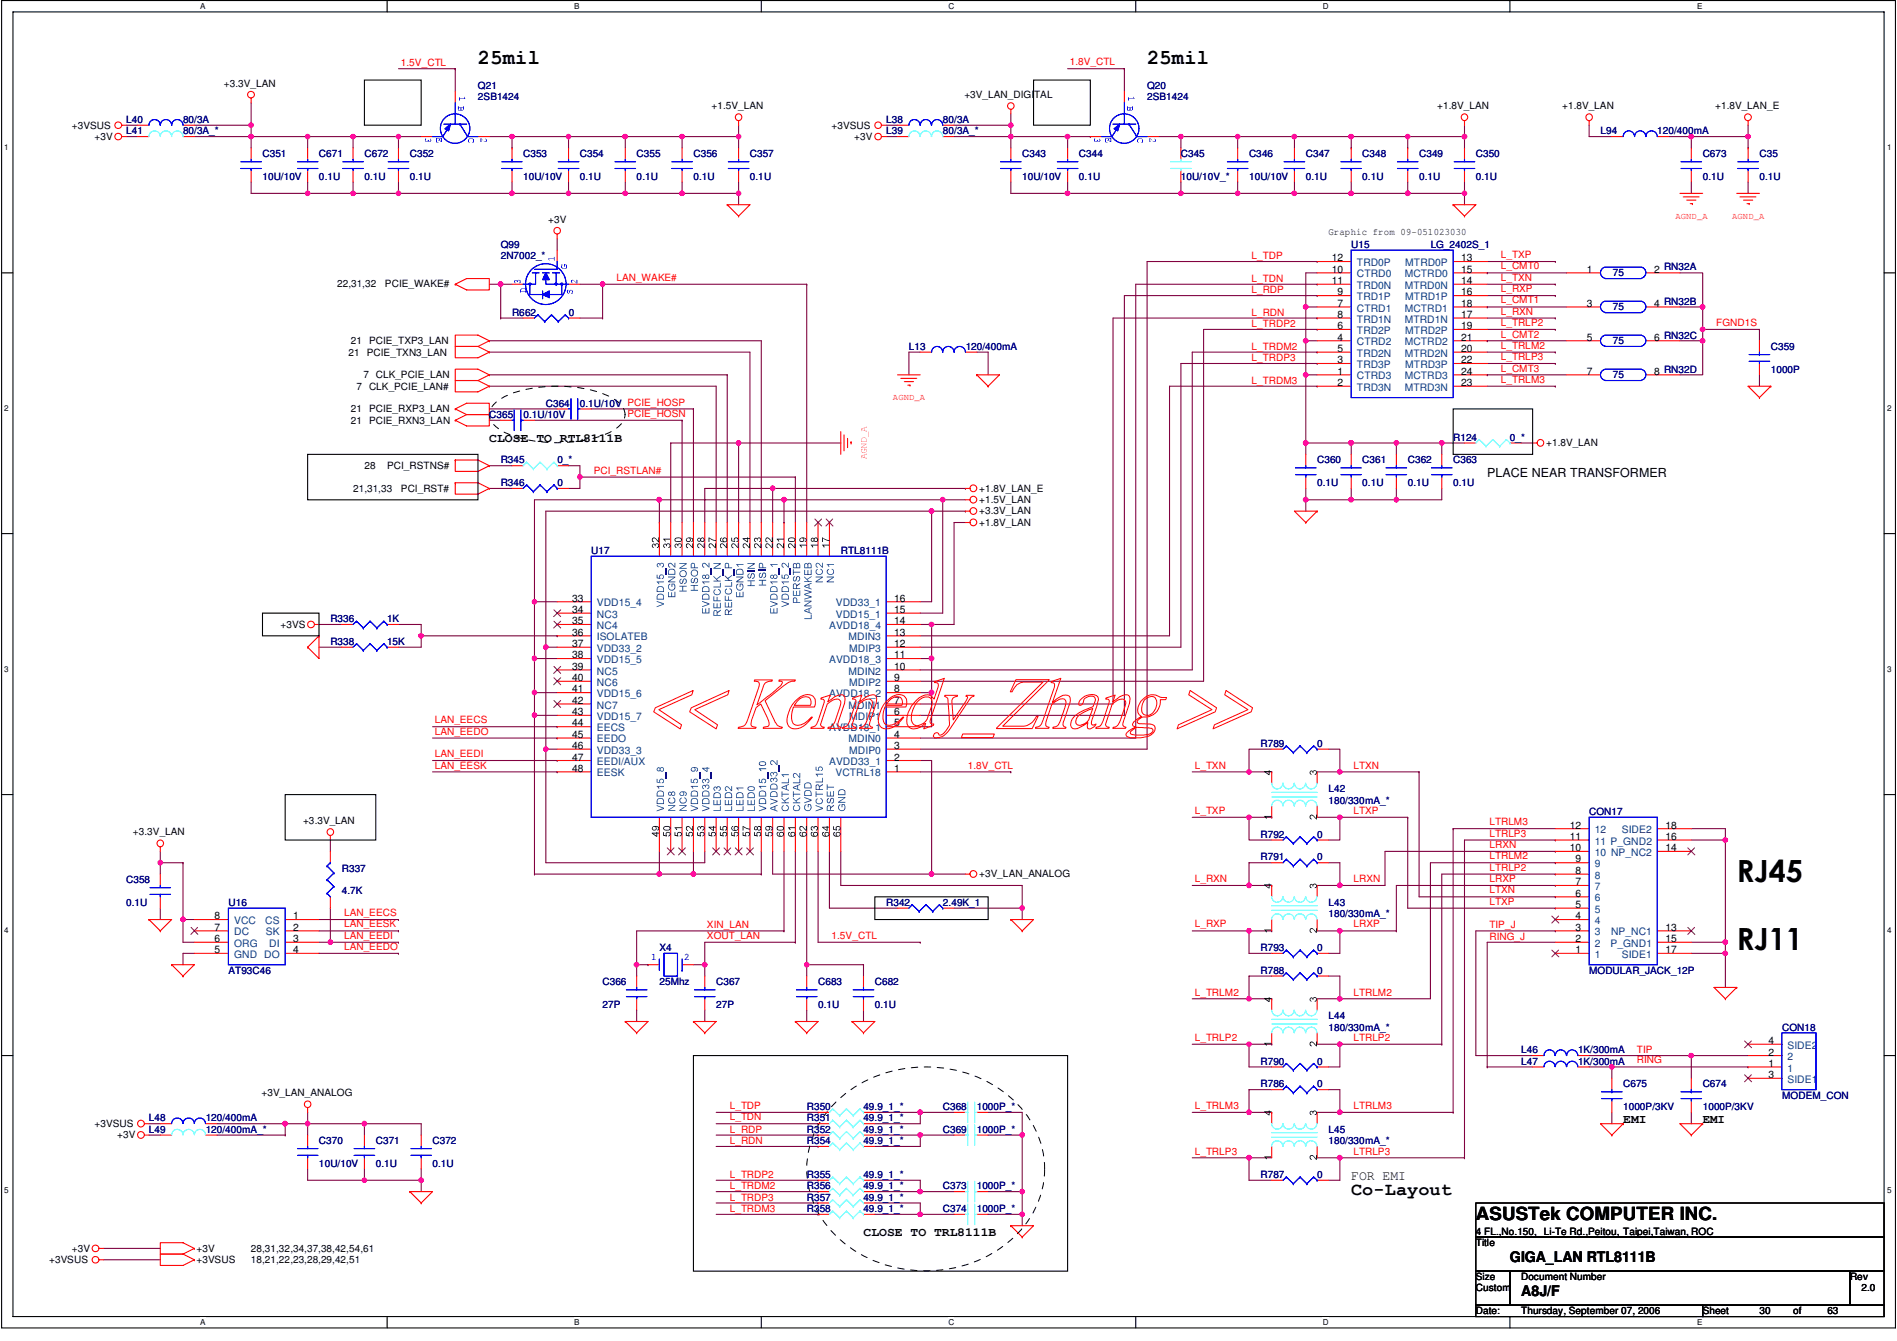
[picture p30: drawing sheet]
<svg xmlns="http://www.w3.org/2000/svg" width="297mm" height="210mm" viewBox="0 0 297 210" stroke-linecap="round" stroke-linejoin="round" font-family="sans-serif">
<defs><g id="words">
<g font-size="4.8">
<text x="271.9" y="138">RJ45</text>
<text x="271.9" y="148.7">RJ11</text>
</g>
<g font-size="3.3">
<text x="74.8" y="10">25mil</text>
<text x="179.6" y="10">25mil</text>
</g>
<g font-size="2.8">
<text x="211.6" y="187.1">Co-Layout</text>
<text x="231.1" y="191">ASUSTek COMPUTER INC.</text>
</g>
<g font-size="2.3">
<text x="236.4" y="197.6">GIGA_LAN RTL8111B</text>
<text x="238.2" y="202.9">A8J/F</text>
</g>
<text font-size="2.1" x="211.6" y="184.7">FOR EMI</text>
<g font-size="1.9">
<text x="76.6" y="69.2">CLOSE TO RTL8111B</text>
<text x="232.9" y="74.6">PLACE NEAR TRANSFORMER</text>
<text x="254.2" y="175.7">EMI</text>
<text x="266.6" y="175.7">EMI</text>
<text x="135.2" y="193.5">CLOSE TO TRL8111B</text>
</g>
<g font-size="1.6" fill="#f00">
<text x="62.8" y="10.4">1.5V_CTL</text>
<text x="167.5" y="10.2">1.8V_CTL</text>
<text x="196" y="40.6">L_TDP</text>
<text x="235" y="40.4">L_TXP</text>
<text x="96.5" y="43.9">LAN_WAKE#</text>
<text x="196" y="44.1">L_TDN</text>
<text x="196" y="45.9">L_RDP</text>
<text x="235" y="45.7">L_RXP</text>
<text x="235" y="43.9">L_TXN</text>
<text x="235" y="42.2">L_CMT0</text>
<text x="235" y="47.5">L_CMT1</text>
<text x="196" y="51.2">L_TRDP2</text>
<text x="196" y="49.4">L_RDN</text>
<text x="235" y="51.1">L_TRLP2</text>
<text x="235" y="49.3">L_RXN</text>
<text x="235" y="52.8">L_CMT2</text>
<text x="268.7" y="51.1">FGND1S</text>
<text x="196" y="54.8">L_TRDM2</text>
<text x="196" y="56.6">L_TRDP3</text>
<text x="235" y="54.6">L_TRLM2</text>
<text x="235" y="59.9">L_TRLM3</text>
<text x="235" y="56.4">L_TRLP3</text>
<text x="235" y="58.2">L_CMT3</text>
<text x="98.3" y="65.3">PCIE_HOSN</text>
<text x="196" y="60.1">L_TRDM3</text>
<text x="93" y="74.1">PCI_RSTLAN#</text>
<text x="68.1" y="113.2">LAN_EECS</text>
<text x="68.1" y="118.5">LAN_EEDI</text>
<text x="68.1" y="115">LAN_EEDO</text>
<text x="68.1" y="120.3">LAN_EESK</text>
<text x="151.5" y="120.3">1.8V_CTL</text>
<text x="187.1" y="120.3">L_TXN</text>
<text x="211.9" y="120.3">LTXN</text>
<text x="187.1" y="127.4">L_TXP</text>
<text x="211.9" y="127.4">LTXP</text>
<text x="233.2" y="131">LTRLP3</text>
<text x="233.2" y="129.2">LTRLM3</text>
<text x="233.2" y="132.7">LRXN</text>
<text x="233.2" y="136.3">LTRLP2</text>
<text x="233.2" y="134.5">LTRLM2</text>
<text x="53.9" y="143.4">LAN_EECS</text>
<text x="187.1" y="138">L_RXN</text>
<text x="211.9" y="138">LRXN</text>
<text x="233.2" y="138">LRXP</text>
<text x="233.2" y="139.8">LTXN</text>
<text x="233.2" y="141.6">LTXP</text>
<text x="53.9" y="145.2">LAN_EESK</text>
<text x="53.9" y="148.7">LAN_EEDO</text>
<text x="53.9" y="146.9">LAN_EEDI</text>
<text x="110.7" y="146.9">XOUT_LAN</text>
<text x="110.7" y="145.3">XIN_LAN</text>
<text x="130.2" y="146.9">1.5V_CTL</text>
<text x="187.1" y="145.2">L_RXP</text>
<text x="211.9" y="145.2">LRXP</text>
<text x="233.2" y="147.1">RING_J</text>
<text x="233.2" y="145.3">TIP_J</text>
<text x="187.1" y="155.8">L_TRLM2</text>
<text x="211.9" y="155.8">LTRLM2</text>
<text x="187.1" y="162.9">L_TRLP2</text>
<text x="211.9" y="162.9">LTRLP2</text>
<text x="256.3" y="164.9">TIP</text>
<text x="256.3" y="166.5">RING</text>
<text x="114.3" y="173.6">L_TDP</text>
<text x="187.1" y="173.6">L_TRLM3</text>
<text x="211.9" y="173.6">LTRLM3</text>
<text x="114.3" y="177.3">L_RDP</text>
<text x="114.3" y="179.1">L_RDN</text>
<text x="114.3" y="175.3">L_TDN</text>
<text x="114.3" y="184.4">L_TRDP2</text>
<text x="187.1" y="180.8">L_TRLP3</text>
<text x="211.9" y="180.8">LTRLP3</text>
<text x="114.3" y="186.2">L_TRDM2</text>
<text x="114.3" y="189.7">L_TRDM3</text>
<text x="114.3" y="188">L_TRDP3</text>
</g>
<g font-size="1.6">
<text x="35" y="13.6">+3.3V_LAN</text>
<text x="111.4" y="17.1">+1.5V_LAN</text>
<text x="151" y="15.4">+3V_LAN_DIGITAL</text>
<text x="225" y="17.1">+1.8V_LAN</text>
<text x="244.6" y="17.1">+1.8V_LAN</text>
<text x="268.6" y="17.1">+1.8V_LAN_E</text>
<text x="11.3" y="20.2">+3VSUS</text>
<text x="14.8" y="21.9">+3V</text>
<text x="130.2" y="20.2">+3VSUS</text>
<text x="133.8" y="21.9">+3V</text>
<text x="85.8" y="34.9">+3V</text>
<text x="208" y="36.8">Graphic from 09-051023030</text>
<text x="208.5" y="40.9">12</text>
<text x="228.8" y="40.9">13</text>
<text x="52.8" y="45">22,31,32</text>
<text x="60.3" y="45">PCIE_WAKE#</text>
<text x="208.5" y="42.7">10</text>
<text x="208.5" y="44.4">11</text>
<text x="209.4" y="46.2">9</text>
<text x="228.8" y="44.4">14</text>
<text x="228.8" y="42.7">15</text>
<text x="228.8" y="46.2">16</text>
<text x="248.5" y="42.7">1</text>
<text x="259" y="42.7">2 RN32A</text>
<text x="54.9" y="53.9">21 PCIE_TXP3_LAN</text>
<text x="209.4" y="53.3">4</text>
<text x="209.4" y="51.6">6</text>
<text x="209.4" y="48">7</text>
<text x="209.4" y="49.8">8</text>
<text x="228.8" y="49.8">17</text>
<text x="228.8" y="48">18</text>
<text x="228.8" y="51.6">19</text>
<text x="228.8" y="53.3">21</text>
<text x="248.5" y="53.3">5</text>
<text x="248.5" y="48">3</text>
<text x="259" y="53.3">6 RN32C</text>
<text x="259" y="48">4 RN32B</text>
<text x="54.6" y="55.7">21</text>
<text x="56.9" y="59.2">7 CLK_PCIE_LAN</text>
<text x="57.4" y="55.7">PCIE_TXN3_LAN</text>
<text x="209.4" y="58.7">1</text>
<text x="209.4" y="56.9">3</text>
<text x="209.4" y="55.1">5</text>
<text x="228.8" y="55.1">20</text>
<text x="228.8" y="56.9">22</text>
<text x="228.8" y="58.7">24</text>
<text x="248.5" y="58.7">7</text>
<text x="259" y="58.7">8 RN32D</text>
<text x="54.9" y="64.6">21 PCIE_RXP3_LAN</text>
<text x="55.8" y="61">7 CLK_PCIE_LAN#</text>
<text x="209.4" y="60.5">2</text>
<text x="228.8" y="60.5">23</text>
<text x="54.9" y="66.3">21 PCIE_RXN3_LAN</text>
<text x="242.1" y="69.8">+1.8V_LAN</text>
<text x="55.3" y="77">21,31,33</text>
<text x="57.1" y="73.4">28</text>
<text x="60.6" y="73.4">PCI_RSTNS#</text>
<text x="62.8" y="77">PCI_RST#</text>
<text x="153.3" y="77">+1.8V_LAN_E</text>
<text x="153.3" y="80.5">+3.3V_LAN</text>
<text x="153.3" y="78.7">+1.5V_LAN</text>
<text x="153.3" y="82.3">+1.8V_LAN</text>
<text x="89.6" y="94.2">33</text>
<text x="89.6" y="96">34</text>
<text x="140" y="96">15</text>
<text x="140" y="94.2">16</text>
<text x="43.9" y="98.3">+3VS</text>
<text x="89.6" y="97.7">35</text>
<text x="89.6" y="99.5">36</text>
<text x="89.6" y="101.3">37</text>
<text x="140" y="101.3">12</text>
<text x="140" y="99.5">13</text>
<text x="140" y="97.7">14</text>
<text x="89.6" y="103">38</text>
<text x="89.6" y="104.8">39</text>
<text x="89.6" y="106.6">40</text>
<text x="140" y="106.6">9</text>
<text x="140" y="104.8">10</text>
<text x="140" y="103">11</text>
<text x="89.6" y="108.4">41</text>
<text x="89.6" y="110.2">42</text>
<text x="89.6" y="111.9">43</text>
<text x="89.6" y="113.7">44</text>
<text x="140" y="113.7">5</text>
<text x="140" y="111.9">6</text>
<text x="140" y="110.2">7</text>
<text x="140" y="108.4">8</text>
<text x="89.6" y="115.5">45</text>
<text x="89.6" y="117.3">46</text>
<text x="89.6" y="119">47</text>
<text x="140" y="119">2</text>
<text x="140" y="117.3">3</text>
<text x="140" y="115.5">4</text>
<text x="89.6" y="120.8">48</text>
<text x="140" y="120.8">1</text>
<text x="20.8" y="130.8">+3.3V_LAN</text>
<text x="47.5" y="129">+3.3V_LAN</text>
<text x="245.8" y="131.5">11</text>
<text x="245.8" y="129.7">12</text>
<text x="260.8" y="131.5">16</text>
<text x="260.8" y="129.7">18</text>
<text x="153.3" y="137.3">+3V_LAN_ANALOG</text>
<text x="245.8" y="133.2">10</text>
<text x="246.7" y="136.8">8</text>
<text x="246.7" y="135">9</text>
<text x="260.8" y="133.2">14</text>
<text x="33.6" y="143.9">8</text>
<text x="45.9" y="143.9">1</text>
<text x="246.7" y="143.9">4</text>
<text x="246.7" y="142.1">5</text>
<text x="246.7" y="140.3">6</text>
<text x="246.7" y="138.6">7</text>
<text x="33.6" y="149.2">5</text>
<text x="33.6" y="147.4">6</text>
<text x="33.6" y="145.7">7</text>
<text x="45.9" y="145.7">2</text>
<text x="45.9" y="147.4">3</text>
<text x="45.9" y="149.2">4</text>
<text x="246.7" y="149.2">1</text>
<text x="246.7" y="147.4">2</text>
<text x="246.7" y="145.7">3</text>
<text x="260.8" y="145.7">13</text>
<text x="260.8" y="147.4">15</text>
<text x="260.8" y="149.2">17</text>
<text x="276.9" y="163.4">4</text>
<text x="276.9" y="167">1</text>
<text x="276.9" y="165.2">2</text>
<text x="40.9" y="171.6">+3V_LAN_ANALOG</text>
<text x="276.9" y="168.7">3</text>
<text x="14.8" y="176.4">+3VSUS</text>
<text x="18.4" y="178.2">+3V</text>
<text x="7.7" y="197.7">+3VSUS</text>
<text x="11.3" y="196">+3V</text>
<text x="30.8" y="197.7">+3VSUS</text>
<text x="30.8" y="196">+3V</text>
<text x="39.3" y="196">28,31,32,34,37,38,42,54,61</text>
<text x="39.3" y="197.7">18,21,22,23,28,29,42,51</text>
<text x="231.1" y="195.1">Title</text>
<text x="231.1" y="193.3">4 FL.,No.150, Li-Te Rd.,Peitou, Taipei,Taiwan, ROC</text>
<text x="231.1" y="200.4">Size</text>
<text x="231.1" y="202.1">Custom</text>
<text x="238.2" y="200.4">Document Number</text>
<text x="289.7" y="200.4">Rev</text>
<text x="291.5" y="202.1">2.0</text>
<text x="231.1" y="205.7">Date:</text>
<text x="238.2" y="205.7">Thursday, September 07, 2006</text>
<text x="266.6" y="205.7">Sheet</text>
<text x="275.5" y="205.7">30</text>
<text x="280.8" y="205.7">of</text>
<text x="286.2" y="205.7">63</text>
</g>
<g font-size="1.6" fill="#000080">
<text x="74.8" y="13.9">Q21</text>
<text x="74.8" y="15.7">2SB1424</text>
<text x="179.6" y="13.9">Q20</text>
<text x="179.6" y="15.7">2SB1424</text>
<text x="19.8" y="19.3">L40</text>
<text x="19.8" y="21">L41</text>
<text x="28.7" y="19.3">80/3A</text>
<text x="28.7" y="21">80/3A_*</text>
<text x="138.8" y="19.3">L38</text>
<text x="138.8" y="21">L39</text>
<text x="147.7" y="19.3">80/3A</text>
<text x="147.7" y="21">80/3A_*</text>
<text x="250.6" y="21">L94</text>
<text x="259.5" y="21">120/400mA</text>
<text x="41.1" y="24.6">C351</text>
<text x="41.1" y="28.2">10U/10V</text>
<text x="49.9" y="24.6">C671</text>
<text x="49.9" y="28.2">0.1U</text>
<text x="57.1" y="24.6">C672</text>
<text x="57.1" y="28.2">0.1U</text>
<text x="64.2" y="24.6">C352</text>
<text x="64.2" y="28.2">0.1U</text>
<text x="81.9" y="24.6">C353</text>
<text x="81.9" y="28.2">10U/10V</text>
<text x="90.8" y="24.6">C354</text>
<text x="90.8" y="28.2">0.1U</text>
<text x="99.7" y="24.6">C355</text>
<text x="99.7" y="28.2">0.1U</text>
<text x="108.6" y="24.6">C356</text>
<text x="108.6" y="28.2">0.1U</text>
<text x="117.4" y="24.6">C357</text>
<text x="117.4" y="28.2">0.1U</text>
<text x="160.1" y="24.6">C343</text>
<text x="160.1" y="28.2">10U/10V</text>
<text x="168.9" y="24.6">C344</text>
<text x="168.9" y="28.2">0.1U</text>
<text x="184.9" y="24.6">C345</text>
<text x="184.9" y="28.2">10U/10V_*</text>
<text x="195.6" y="24.6">C346</text>
<text x="195.6" y="28.2">10U/10V</text>
<text x="204.5" y="24.6">C347</text>
<text x="204.5" y="28.2">0.1U</text>
<text x="213.3" y="24.6">C348</text>
<text x="213.3" y="28.2">0.1U</text>
<text x="222.2" y="24.6">C349</text>
<text x="222.2" y="28.2">0.1U</text>
<text x="231.1" y="24.6">C350</text>
<text x="231.1" y="28.2">0.1U</text>
<text x="266.6" y="24.6">C673</text>
<text x="266.6" y="28.2">0.1U</text>
<text x="275.5" y="24.6">C35</text>
<text x="275.5" y="28.2">0.1U</text>
<text x="78.4" y="38.8">Q99</text>
<text x="78.4" y="40.6">2N7002_*</text>
<text x="211.6" y="38.8">U15</text>
<text x="224" y="38.8">LG_2402S_1</text>
<text x="252.6" y="43.2">75</text>
<text x="80.2" y="49.4">R662</text>
<text x="89.1" y="49.4">0</text>
<text x="252.6" y="53.9">75</text>
<text x="252.6" y="48.6">75</text>
<text x="142.3" y="54.8">L13</text>
<text x="151.2" y="54.8">120/400mA</text>
<text x="252.6" y="59.2">75</text>
<text x="277.3" y="54.8">C359</text>
<text x="277.3" y="58.3">1000P</text>
<text x="76.6" y="65.4">C365</text>
<text x="82" y="65.4">0.1U/10V</text>
<text x="85.5" y="63.7">C364</text>
<text x="90.8" y="63.7">0.1U/10V PCIE_HOSP</text>
<text x="227.5" y="69">R124</text>
<text x="236.4" y="69">0_*</text>
<text x="78.4" y="72.5">R345</text>
<text x="78.4" y="76.1">R346</text>
<text x="87.3" y="72.5">0_*</text>
<text x="87.3" y="76.1">0</text>
<text x="206.2" y="72.5">C360</text>
<text x="206.2" y="76.1">0.1U</text>
<text x="213.3" y="72.5">C361</text>
<text x="213.3" y="76.1">0.1U</text>
<text x="220.4" y="72.5">C362</text>
<text x="220.4" y="76.1">0.1U</text>
<text x="227.5" y="72.5">C363</text>
<text x="227.5" y="76.1">0.1U</text>
<text x="92.6" y="86.7">U17</text>
<text x="131.7" y="86.7">RTL8111B</text>
<text x="51.7" y="100.9">R338</text>
<text x="51.7" y="97.4">R336</text>
<text x="60.6" y="100.9">15K</text>
<text x="60.6" y="97.4">1K</text>
<text x="197.4" y="116.9">R789</text>
<text x="206.2" y="116.9">0</text>
<text x="208" y="124">L42</text>
<text x="208" y="125.8">180/330mA_*</text>
<text x="197.4" y="131.1">R792</text>
<text x="206.2" y="131.1">0</text>
<text x="248.8" y="127.6">CON17</text>
<text x="53.5" y="136.4">R337</text>
<text x="197.4" y="134.7">R791</text>
<text x="206.2" y="134.7">0</text>
<text x="19.8" y="138.2">C358</text>
<text x="19.8" y="141.8">0.1U</text>
<text x="35.8" y="141.8">U16</text>
<text x="53.5" y="140">4.7K</text>
<text x="138.8" y="141.8">R342</text>
<text x="147.7" y="141.8">2.49K_1</text>
<text x="208" y="141.8">L43</text>
<text x="208" y="143.6">180/330mA_*</text>
<text x="103.2" y="148.9">X4</text>
<text x="197.4" y="148.9">R793</text>
<text x="206.2" y="148.9">0</text>
<text x="35.8" y="152.4">AT93C46</text>
<text x="94.4" y="154.2">C366</text>
<text x="103.2" y="154.2">25Mhz</text>
<text x="112.1" y="154.2">C367</text>
<text x="128.1" y="154.2">C683</text>
<text x="137" y="154.2">C682</text>
<text x="197.4" y="152.4">R788</text>
<text x="206.2" y="152.4">0</text>
<text x="248.8" y="152.4">MODULAR_JACK_12P</text>
<text x="94.4" y="157.8">27P</text>
<text x="112.1" y="157.8">27P</text>
<text x="128.1" y="157.8">0.1U</text>
<text x="137" y="157.8">0.1U</text>
<text x="208" y="159.6">L44</text>
<text x="208" y="161.3">180/330mA_*</text>
<text x="279.1" y="161.3">CON18</text>
<text x="197.4" y="166.6">R790</text>
<text x="206.2" y="166.6">0</text>
<text x="238.2" y="166.6">L47</text>
<text x="238.2" y="164.9">L46</text>
<text x="247.1" y="166.6">1K/300mA</text>
<text x="247.1" y="164.9">1K/300mA</text>
<text x="126.3" y="173.7">R350</text>
<text x="135.2" y="173.7">49.9_1_*</text>
<text x="147.6" y="173.7">C368</text>
<text x="152.9" y="173.7">1000P_*</text>
<text x="197.4" y="170.2">R786</text>
<text x="206.2" y="170.2">0</text>
<text x="254.2" y="170.2">C675</text>
<text x="254.2" y="173.7">1000P/3KV</text>
<text x="266.6" y="170.2">C674</text>
<text x="266.6" y="173.7">1000P/3KV</text>
<text x="279.1" y="172">MODEM_CON</text>
<text x="23.3" y="175.5">L48</text>
<text x="23.3" y="177.3">L49</text>
<text x="32.2" y="175.5">120/400mA</text>
<text x="32.2" y="177.3">120/400mA_*</text>
<text x="49.9" y="179.1">C370</text>
<text x="58.8" y="179.1">C371</text>
<text x="67.7" y="179.1">C372</text>
<text x="126.3" y="177.3">R352</text>
<text x="126.3" y="179.1">R354</text>
<text x="126.3" y="175.5">R351</text>
<text x="135.2" y="177.3">49.9_1_*</text>
<text x="135.2" y="179.1">49.9_1_*</text>
<text x="135.2" y="175.5">49.9_1_*</text>
<text x="147.6" y="177.3">C369</text>
<text x="152.9" y="177.3">1000P_*</text>
<text x="208" y="177.3">L45</text>
<text x="208" y="179.1">180/330mA_*</text>
<text x="49.9" y="182.6">10U/10V</text>
<text x="58.8" y="182.6">0.1U</text>
<text x="67.7" y="182.6">0.1U</text>
<text x="126.3" y="184.4">R355</text>
<text x="135.2" y="184.4">49.9_1_*</text>
<text x="197.4" y="184.4">R787</text>
<text x="206.2" y="184.4">0</text>
<text x="126.3" y="188">R357</text>
<text x="126.3" y="186.2">R356</text>
<text x="126.3" y="189.7">R358</text>
<text x="135.2" y="188">49.9_1_*</text>
<text x="135.2" y="186.2">49.9_1_*</text>
<text x="135.2" y="189.7">49.9_1_*</text>
<text x="147.6" y="186.2">C373</text>
<text x="147.6" y="189.7">C374</text>
<text x="152.9" y="186.2">1000P_*</text>
<text x="152.9" y="189.7">1000P_*</text>
</g>
<g font-size="1.6" fill="#004080">
<text x="212.5" y="41.7">TRD0P</text>
<text x="220" y="41.7">MTRD0P</text>
<text x="212.5" y="47">TRD1P</text>
<text x="212.5" y="43.4">CTRD0</text>
<text x="212.5" y="45.2">TRD0N</text>
<text x="220" y="45.2">MTRD0N</text>
<text x="220" y="43.4">MCTRD0</text>
<text x="220" y="47">MTRD1P</text>
<text x="212.5" y="52.3">TRD2P</text>
<text x="212.5" y="48.8">CTRD1</text>
<text x="212.5" y="50.5">TRD1N</text>
<text x="220" y="50.5">MTRD1N</text>
<text x="220" y="48.8">MCTRD1</text>
<text x="220" y="52.3">MTRD2P</text>
<text x="212.5" y="59.4">CTRD3</text>
<text x="212.5" y="57.6">TRD3P</text>
<text x="212.5" y="54.1">CTRD2</text>
<text x="212.5" y="55.8">TRD2N</text>
<text x="220" y="55.8">MTRD2N</text>
<text x="220" y="54.1">MCTRD2</text>
<text x="220" y="59.4">MCTRD3</text>
<text x="220" y="57.6">MTRD3P</text>
<text x="212.5" y="61.2">TRD3N</text>
<text x="220" y="61.2">MTRD3N</text>
<text x="93.5" y="94.9">VDD15_4</text>
<text x="130.9" y="94.9">VDD33_1</text>
<text x="93.5" y="96.7">NC3</text>
<text x="93.5" y="98.5">NC4</text>
<text x="93.5" y="100.2">ISOLATEB</text>
<text x="129.8" y="98.5">AVDD18_4</text>
<text x="130.9" y="96.7">VDD15_1</text>
<text x="132.9" y="100.2">MDIN3</text>
<text x="93.5" y="102">VDD33_2</text>
<text x="93.5" y="103.8">VDD15_5</text>
<text x="93.5" y="105.6">NC5</text>
<text x="93.5" y="107.4">NC6</text>
<text x="129.8" y="103.8">AVDD18_3</text>
<text x="132.9" y="105.6">MDIN2</text>
<text x="133" y="107.4">MDIP2</text>
<text x="133" y="102">MDIP3</text>
<text x="93.5" y="109.1">VDD15_6</text>
<text x="93.5" y="110.9">NC7</text>
<text x="93.5" y="112.7">VDD15_7</text>
<text x="129.8" y="109.1">AVDD18_2</text>
<text x="132.9" y="110.9">MDIN1</text>
<text x="133" y="112.7">MDIP1</text>
<text x="93.5" y="114.5">EECS</text>
<text x="93.5" y="116.2">EEDO</text>
<text x="93.5" y="118">VDD33_3</text>
<text x="93.5" y="119.8">EEDI/AUX</text>
<text x="129.8" y="119.8">AVDD33_1</text>
<text x="129.8" y="114.5">AVDD18_1</text>
<text x="132.9" y="116.2">MDIN0</text>
<text x="133" y="118">MDIP0</text>
<text x="93.5" y="121.5">EESK</text>
<text x="130.8" y="121.5">VCTRL18</text>
<text x="249.7" y="130.4">12</text>
<text x="254" y="130.4">SIDE2</text>
<text x="249.7" y="137.5">8</text>
<text x="249.7" y="135.8">9</text>
<text x="249.7" y="134">10 NP_NC2</text>
<text x="249.7" y="132.2">11 P_GND2</text>
<text x="249.7" y="142.9">5</text>
<text x="249.7" y="141.1">6</text>
<text x="249.7" y="139.3">7</text>
<text x="36.7" y="149.9">GND DO</text>
<text x="36.7" y="148.2">ORG</text>
<text x="36.7" y="146.4">DC</text>
<text x="36.7" y="144.7">VCC</text>
<text x="41.5" y="144.7">CS</text>
<text x="41.6" y="146.4">SK</text>
<text x="42.2" y="148.2">DI</text>
<text x="249.7" y="149.9">1</text>
<text x="249.7" y="148.2">2</text>
<text x="249.7" y="146.4">3</text>
<text x="249.7" y="144.7">4</text>
<text x="252.2" y="148.2">P_GND1</text>
<text x="252.3" y="146.4">NP_NC1</text>
<text x="254" y="149.9">SIDE1</text>
<text x="279.9" y="164.2">SIDE2</text>
<text x="279.9" y="167.7">1</text>
<text x="279.9" y="165.9">2</text>
<text x="279.9" y="169.5">SIDE1</text>
</g>
<g font-size="1.6" fill="#00f">
<text x="102" y="150.3">1</text>
<text x="107.1" y="150.3">2</text>
</g>
<g font-size="1.4" fill="#f00">
<text x="262.3" y="34.2">AGND_A</text>
<text x="271.2" y="34.2">AGND_A</text>
<text x="139.8" y="62.7">AGND_A</text>
</g>
<g font-size="1.3">
<text x="31.3" y="1.4">A</text>
<text x="89.9" y="1.4">B</text>
<text x="148.5" y="1.4">C</text>
<text x="207.1" y="1.4">D</text>
<text x="265.7" y="1.4">E</text>
<text x=".7" y="23.4">1</text>
<text x="295.5" y="23.4">1</text>
<text x=".7" y="64.3">2</text>
<text x="295.5" y="64.3">2</text>
<text x=".7" y="105.1">3</text>
<text x="295.5" y="105.1">3</text>
<text x=".7" y="146">4</text>
<text x="295.5" y="146">4</text>
<text x=".7" y="186.8">5</text>
<text x="295.5" y="186.8">5</text>
<text x="31.3" y="207.4">A</text>
<text x="89.9" y="207.4">B</text>
<text x="148.5" y="207.4">C</text>
<text x="207.1" y="207.4">D</text>
<text x="265.7" y="207.4">E</text>
</g>
</g></defs>
<path d="M.3 .1h296.5v207.8h-296.5zM2 1.9h293v204.2h-293z" fill="none" stroke="#000" stroke-width=".17"/>
<g fill="#fff">
<path d="M31.3 .3h.9v1.4h-.9z"/>
<path d="M31.3 206.2h.9v1.5h-.9z"/>
</g>
<path d="M60.6 .1v1.8M60.6 206.1v1.8" fill="none" stroke="#000" stroke-width=".17"/>
<g fill="#fff">
<path d="M89.9 .3h.9v1.4h-.9z"/>
<path d="M89.9 206.2h.9v1.5h-.9z"/>
</g>
<path d="M119.2 .1v1.8M119.2 206.1v1.8" fill="none" stroke="#000" stroke-width=".17"/>
<g fill="#fff">
<path d="M148.5 .3h.9v1.4h-.9z"/>
<path d="M148.5 206.2h.9v1.5h-.9z"/>
</g>
<path d="M177.8 .1v1.8M177.8 206.1v1.8" fill="none" stroke="#000" stroke-width=".17"/>
<g fill="#fff">
<path d="M207.1 .3h1v1.4h-1z"/>
<path d="M207.1 206.2h1v1.5h-1z"/>
</g>
<path d="M236.4 .1v1.8M236.4 206.1v1.8" fill="none" stroke="#000" stroke-width=".17"/>
<g fill="#fff">
<path d="M265.7 .3h.9v1.4h-.9z"/>
<path d="M265.7 206.2h.9v1.5h-.9z"/>
<path d="M.7 22.3h.7v1.4h-.7z"/>
<path d="M295.4 22.3h.8v1.4h-.8z"/>
<path d="M.7 63.1h.7v1.5h-.7z"/>
<path d="M295.4 63.1h.8v1.5h-.8z"/>
</g>
<path d="M.3 42.7h1.7M295 42.7h1.8" fill="none" stroke="#000" stroke-width=".17"/>
<g fill="#fff">
<path d="M.7 103.9h.7v1.5h-.7z"/>
<path d="M295.4 103.9h.8v1.5h-.8z"/>
</g>
<path d="M.3 83.5h1.7M295 83.5h1.8" fill="none" stroke="#000" stroke-width=".17"/>
<g fill="#fff">
<path d="M.7 144.8h.7v1.5h-.7z"/>
<path d="M295.4 144.8h.8v1.5h-.8z"/>
</g>
<path d="M.3 124.4h1.7M295 124.4h1.8" fill="none" stroke="#000" stroke-width=".17"/>
<g fill="#fff">
<path d="M.7 185.6h.7v1.5h-.7z"/>
<path d="M295.4 185.6h.8v1.5h-.8z"/>
</g>
<path d="M.3 165.2h1.7M295 165.2h1.8" fill="none" stroke="#000" stroke-width=".17"/>
<path d="M137 190.1h7.1M144.1 190.1h.1" fill="none" stroke="#800040" stroke-width=".17"/>
<circle cx="144.1" cy="190.1" r=".35" fill="#f0f"/>
<circle cx="144.1" cy="190.1" r=".35" fill="none" stroke="#f0f" stroke-width=".17"/>
<path d="M137 186.5h12.4M144.1 186.5h.1" fill="none" stroke="#800040" stroke-width=".17"/>
<circle cx="144.1" cy="186.5" r=".35" fill="#f0f"/>
<circle cx="144.1" cy="186.5" r=".35" fill="none" stroke="#f0f" stroke-width=".17"/>
<path d="M137 179.5h7.1M137 175.9h7.1M137 174.1h7.1M144.1 174.1h.1M144.1 177.7h5.3M144.1 184.7v1.8" fill="none" stroke="#800040" stroke-width=".17"/>
<circle cx="144.1" cy="174.1" r=".36" fill="#f0f"/>
<circle cx="144.1" cy="174.1" r=".36" fill="none" stroke="#f0f" stroke-width=".17"/>
<path d="M137 177.7h7.1M144.1 177.7h.1M144.1 174.1h5.3M144.1 177.7v1.8M137 184.7h7.1M137 188.3h7.1M144.1 190.1h5.3" fill="none" stroke="#800040" stroke-width=".17"/>
<circle cx="144.1" cy="177.7" r=".36" fill="#f0f"/>
<circle cx="144.1" cy="177.7" r=".36" fill="none" stroke="#f0f" stroke-width=".17"/>
<path d="M97.9 21.4h8.9M106.8 21.4h.1M129.9 142.2h10.6M144.1 174.1v1.8M144.1 188.3v1.8" fill="none" stroke="#800040" stroke-width=".17"/>
<circle cx="97.9" cy="21.4" r=".35" fill="#f0f"/>
<circle cx="97.9" cy="21.4" r=".35" fill="none" stroke="#f0f" stroke-width=".17"/>
<circle cx="106.8" cy="21.4" r=".35" fill="#f0f"/>
<circle cx="106.8" cy="21.4" r=".35" fill="none" stroke="#f0f" stroke-width=".17"/>
<path d="M19.8 19.6h1.7M19.8 21.4h1.7M62.4 21.4h3.6M149.4 21.4h8.9M158.3 21.4h.1M167.2 21.4v1.8" fill="none" stroke="#800040" stroke-width=".17"/>
<circle cx="158.3" cy="21.4" r=".34" fill="#f0f"/>
<circle cx="158.3" cy="21.4" r=".34" fill="none" stroke="#f0f" stroke-width=".17"/>
<path d="M158.3 19.6h.1M158.3 17.8v1.8M211.6 21.4h8.8" fill="none" stroke="#800040" stroke-width=".17"/>
<circle cx="158.3" cy="19.6" r=".34" fill="#f0f"/>
<circle cx="158.3" cy="19.6" r=".34" fill="none" stroke="#f0f" stroke-width=".17"/>
<path d="M229.3 19.6v1.8M167.2 21.4h-8.9v1.8M229.3 21.4h.1" fill="none" stroke="#800040" stroke-width=".17"/>
<circle cx="229.3" cy="21.4" r=".34" fill="#f0f"/>
<circle cx="229.3" cy="21.4" r=".34" fill="none" stroke="#f0f" stroke-width=".17"/>
<path d="M167.2 21.4h3.5M170.7 21.4h.1M193.8 21.4v1.8M202.7 21.4v1.8" fill="none" stroke="#800040" stroke-width=".17"/>
<circle cx="167.2" cy="21.4" r=".35" fill="#f0f"/>
<circle cx="167.2" cy="21.4" r=".35" fill="none" stroke="#f0f" stroke-width=".17"/>
<g fill="none" stroke="#800040" stroke-width=".17">
<path d="M138.8 19.6h1.7M138.8 21.4h1.7M204.5 53.3h1.7M232.9 51.6h10.6M232.9 55.1h10.6M243.5 51.6h.1M243.5 55.1h.1M225.8 69.3h.1M225.8 69.3h3.5M49.9 143.9h12.5M49.9 145.7h12.5M62.4 143.9h.1"/>
<path d="M62.4 145.7h.1"/>
</g>
<circle cx="225.7" cy="69.3" r=".35" fill="#f0f"/>
<circle cx="225.7" cy="69.3" r=".35" fill="none" stroke="#f0f" stroke-width=".17"/>
<g fill="none" stroke="#800040" stroke-width=".17">
<path d="M232.9 49.8h10.6M232.9 40.9h10.6M232.9 46.3h10.6M232.9 44.5h10.6M232.9 56.9h10.6M243.5 49.8h.1M243.5 40.9h.1M243.5 46.3h.1M243.5 44.5h.1M243.5 56.9h.1M275.5 58.7v1.8M211.6 69.3h7"/>
<path d="M218.6 69.3h.1M232.9 60.5h10.6M243.5 60.5h.1M112.1 177.7h16M112.1 179.5h16M112.1 175.9h16M112.1 174.1h16M128.1 177.7h.1M128.1 179.5h.1M128.1 175.9h.1M128.1 174.1h.1M112.1 186.5h16"/>
<path d="M112.1 184.7h16M112.1 190.1h16M112.1 188.3h16M128.1 186.5h.1M128.1 184.7h.1M128.1 190.1h.1M128.1 188.3h.1"/>
</g>
<circle cx="211.6" cy="69.3" r=".36" fill="#f0f"/>
<circle cx="211.6" cy="69.3" r=".36" fill="none" stroke="#f0f" stroke-width=".17"/>
<circle cx="218.6" cy="69.3" r=".35" fill="#f0f"/>
<circle cx="218.6" cy="69.3" r=".35" fill="none" stroke="#f0f" stroke-width=".17"/>
<g fill="none" stroke="#800040" stroke-width=".17">
<path d="M149.4 19.6h8.9v1.8M174.3 49.8h31.9M176.1 46.3h30.1M177.8 44.5h28.4M186.7 55.1h19.5M188.5 51.6h17.7M206.2 55.1h.1M206.2 51.6h.1M206.2 44.5h.1M206.2 46.3h.1M206.2 49.8h.1M76.6 72.9h3.6"/>
<path d="M76.6 76.5h3.6M90.8 74.7v1.8M186.7 120.8h8.9M195.6 120.8h.1M232.9 147.5v19.5M23.3 177.7h1.8M23.3 175.9h1.8M34 175.9h10.7M57.1 175.9h8.9M232.9 167h.1"/>
</g>
<circle cx="195.6" cy="120.8" r=".34" fill="#f0f"/>
<circle cx="195.6" cy="120.8" r=".34" fill="none" stroke="#f0f" stroke-width=".17"/>
<path d="M248.8 167h3.6M252.4 167h.1" fill="none" stroke="#800040" stroke-width=".17"/>
<circle cx="252.4" cy="167" r=".35" fill="#f0f"/>
<circle cx="252.4" cy="167" r=".35" fill="none" stroke="#f0f" stroke-width=".17"/>
<path d="M231.1 145.7v19.5M186.7 163.4h8.9M195.6 163.4h.1" fill="none" stroke="#800040" stroke-width=".17"/>
<circle cx="195.6" cy="163.4" r=".34" fill="#f0f"/>
<circle cx="195.6" cy="163.4" r=".34" fill="none" stroke="#f0f" stroke-width=".17"/>
<path d="M186.7 181.2h8.9M195.6 181.2h.1" fill="none" stroke="#800040" stroke-width=".17"/>
<circle cx="195.6" cy="181.2" r=".35" fill="#f0f"/>
<circle cx="195.6" cy="181.2" r=".35" fill="none" stroke="#f0f" stroke-width=".17"/>
<path d="M186.7 174.1h8.9M195.6 174.1h.1" fill="none" stroke="#800040" stroke-width=".17"/>
<circle cx="195.6" cy="174.1" r=".35" fill="#f0f"/>
<circle cx="195.6" cy="174.1" r=".35" fill="none" stroke="#f0f" stroke-width=".17"/>
<path d="M218.6 138.6h24.9M222.2 120.8v19.6M229.3 131.5h14.2M243.5 138.6h.1M243.5 131.5h.1M186.7 156.3h8.9M195.6 156.3h.1M206.2 145.7h3.6" fill="none" stroke="#800040" stroke-width=".17"/>
<circle cx="195.6" cy="156.3" r=".34" fill="#f0f"/>
<circle cx="195.6" cy="156.3" r=".34" fill="none" stroke="#f0f" stroke-width=".17"/>
<path d="M216.9 133.3h26.6M243.5 133.3h.1M206.2 174.1h3.6M209.8 174.1h.1M206.2 181.2h3.6M209.8 181.2h.1" fill="none" stroke="#800040" stroke-width=".17"/>
<circle cx="209.8" cy="181.2" r=".36" fill="#f0f"/>
<circle cx="209.8" cy="181.2" r=".36" fill="none" stroke="#f0f" stroke-width=".17"/>
<path d="M206.2 127.9h3.6M209.8 127.9h.1" fill="none" stroke="#800040" stroke-width=".17"/>
<circle cx="209.8" cy="127.9" r=".35" fill="#f0f"/>
<circle cx="209.8" cy="127.9" r=".35" fill="none" stroke="#f0f" stroke-width=".17"/>
<path d="M186.7 127.9h8.9M195.6 127.9h.1M218.6 138.6v7.1M206.2 156.3h3.6M209.8 156.3h.1M231.1 165.2h8.9" fill="none" stroke="#800040" stroke-width=".17"/>
<circle cx="195.6" cy="127.9" r=".34" fill="#f0f"/>
<circle cx="195.6" cy="127.9" r=".34" fill="none" stroke="#f0f" stroke-width=".17"/>
<path d="M206.2 163.4h3.6M209.8 163.4h.1" fill="none" stroke="#800040" stroke-width=".17"/>
<circle cx="209.8" cy="163.4" r=".35" fill="#f0f"/>
<circle cx="209.8" cy="163.4" r=".35" fill="none" stroke="#f0f" stroke-width=".17"/>
<path d="M206.2 120.8h3.6M216.9 133.3v5.3M225.8 136.8h17.7M243.5 136.8h.1M186.7 145.7h8.9M195.6 145.7h.1M222.2 140.4h21.3M243.5 140.4h.1" fill="none" stroke="#800040" stroke-width=".17"/>
<circle cx="195.6" cy="145.7" r=".35" fill="#f0f"/>
<circle cx="195.6" cy="145.7" r=".35" fill="none" stroke="#f0f" stroke-width=".17"/>
<path d="M186.7 138.6h8.9M195.6 138.6h.1M224 135h19.5M243.5 135h.1M220.4 142.2h23.1M243.5 142.2h.1" fill="none" stroke="#800040" stroke-width=".17"/>
<circle cx="195.6" cy="138.6" r=".35" fill="#f0f"/>
<circle cx="195.6" cy="138.6" r=".35" fill="none" stroke="#f0f" stroke-width=".17"/>
<path d="M206.2 138.6h3.6M209.8 138.6h.1M224 135v21.3M225.8 136.8v26.6M232.9 167h7.1M248.8 165.2h16M264.8 165.2h.1" fill="none" stroke="#800040" stroke-width=".17"/>
<circle cx="264.8" cy="165.2" r=".35" fill="#f0f"/>
<circle cx="264.8" cy="165.2" r=".35" fill="none" stroke="#f0f" stroke-width=".17"/>
<path d="M87.2 37.4v1.8M76.6 44.5h1.8v5.3M78.4 49.8h.1M90.8 49.8h3.6M90.8 44.5h3.6M220.4 127.9v14.3" fill="none" stroke="#800040" stroke-width=".17"/>
<circle cx="78.4" cy="44.5" r=".36" fill="#f0f"/>
<circle cx="78.4" cy="44.5" r=".36" fill="none" stroke="#f0f" stroke-width=".17"/>
<path d="M78.4 49.8h3.5M78.4 44.5h1.8M204.5 69.3h7.1M211.6 69.3h.1" fill="none" stroke="#800040" stroke-width=".17"/>
<circle cx="211.6" cy="69.3" r=".36" fill="#f0f"/>
<circle cx="211.6" cy="69.3" r=".36" fill="none" stroke="#f0f" stroke-width=".17"/>
<path d="M204.5 53.3h.1M204.5 48v5.3" fill="none" stroke="#800040" stroke-width=".17"/>
<circle cx="204.5" cy="53.3" r=".35" fill="#f0f"/>
<circle cx="204.5" cy="53.3" r=".35" fill="none" stroke="#f0f" stroke-width=".17"/>
<path d="M204.5 58.7h.1M204.5 53.3v5.4M211.6 69.3v1.8M218.6 69.3v1.8" fill="none" stroke="#800040" stroke-width=".17"/>
<circle cx="204.5" cy="58.7" r=".35" fill="#f0f"/>
<circle cx="204.5" cy="58.7" r=".35" fill="none" stroke="#f0f" stroke-width=".17"/>
<path d="M115.7 21.4v1.8M204.5 48h1.7M206.2 58.7h-1.7v12.4M204.5 69.3h.1M225.8 69.3v1.8" fill="none" stroke="#800040" stroke-width=".17"/>
<circle cx="204.4" cy="69.3" r=".36" fill="#f0f"/>
<circle cx="204.4" cy="69.3" r=".36" fill="none" stroke="#f0f" stroke-width=".17"/>
<path d="M204.5 48h.1M204.5 42.7v5.3" fill="none" stroke="#800040" stroke-width=".17"/>
<circle cx="204.4" cy="48" r=".36" fill="#f0f"/>
<circle cx="204.4" cy="48" r=".36" fill="none" stroke="#f0f" stroke-width=".17"/>
<path d="M76.6 21.4h3.6M204.5 42.7h1.7M232.9 42.7h.1M232.9 48h.1M232.9 42.7h12.4M232.9 48h12.4M263.1 42.7h3.5v5.3M263.1 48h3.5M266.6 48h.1M275.5 51.6v1.7M218.6 69.3h7.2" fill="none" stroke="#800040" stroke-width=".17"/>
<circle cx="266.6" cy="48" r=".36" fill="#f0f"/>
<circle cx="266.6" cy="48" r=".36" fill="none" stroke="#f0f" stroke-width=".17"/>
<path d="M232.9 53.3h.1M232.9 53.3h12.4M266.6 48v3.6h8.9M266.6 51.6v1.7h-3.5M266.6 51.6h.1M275.5 51.6h.1" fill="none" stroke="#800040" stroke-width=".17"/>
<circle cx="266.6" cy="51.6" r=".35" fill="#f0f"/>
<circle cx="266.6" cy="51.6" r=".35" fill="none" stroke="#f0f" stroke-width=".17"/>
<path d="M232.9 58.7h.1M232.9 58.7h12.4M266.6 53.3v5.4h-3.5M266.6 53.3h.1" fill="none" stroke="#800040" stroke-width=".17"/>
<circle cx="266.6" cy="53.3" r=".35" fill="#f0f"/>
<circle cx="266.6" cy="53.3" r=".35" fill="none" stroke="#f0f" stroke-width=".17"/>
<path d="M227.5 129.7h.1M227.5 129.7h16M25.1 142.2v1.7M49.9 147.5h1.8M49.9 149.2h12.5M51.7 147.5h.1M62.4 149.2h.1M231.1 145.7h12.4M232.9 147.5h10.6M243.5 145.7h.1" fill="none" stroke="#800040" stroke-width=".17"/>
<circle cx="51.7" cy="147.5" r=".35" fill="#f0f"/>
<circle cx="51.7" cy="147.5" r=".35" fill="none" stroke="#f0f" stroke-width=".17"/>
<g fill="none" stroke="#800040" stroke-width=".17">
<path d="M76.6 53.3h42.6M174.3 49.8v60.4M176.1 46.3v65.7M177.8 44.5v71M179.6 40.9v76.4M184.9 56.9v44.4M188.5 51.6v55M76.6 65.8h1.8M76.6 64h10.6M76.6 60.5h35.5M83.7 65.8h23.1M83.7 78.2h19.5"/>
<path d="M92.6 64h16M106.8 65.8h.1M108.6 64h.1M147.6 78.2v17.8M183.1 60.5v39M49.9 97.7h3.6M66 97.7v1.8M49.9 101.3h3.6M62.4 101.3h3.6M83.7 108.4h.1M83.7 103.1v5.3M51.7 131.5v1.8"/>
</g>
<circle cx="83.7" cy="103.1" r=".35" fill="#f0f"/>
<circle cx="83.7" cy="103.1" r=".35" fill="none" stroke="#f0f" stroke-width=".17"/>
<circle cx="83.7" cy="108.4" r=".35" fill="#f0f"/>
<circle cx="83.7" cy="108.4" r=".35" fill="none" stroke="#f0f" stroke-width=".17"/>
<path d="M83.7 136.8h19.5M103.2 136.8h.1" fill="none" stroke="#800040" stroke-width=".17"/>
<circle cx="103.2" cy="136.8" r=".36" fill="#f0f"/>
<circle cx="103.2" cy="136.8" r=".36" fill="none" stroke="#f0f" stroke-width=".17"/>
<path d="M145.9 80h5.3M151.2 80h.1" fill="none" stroke="#800040" stroke-width=".17"/>
<circle cx="145.9" cy="80" r=".36" fill="#f0f"/>
<circle cx="145.9" cy="80" r=".36" fill="none" stroke="#f0f" stroke-width=".17"/>
<path d="M147.6 78.2h.1M147.6 78.2h3.6" fill="none" stroke="#800040" stroke-width=".17"/>
<circle cx="147.6" cy="78.2" r=".35" fill="#f0f"/>
<circle cx="147.6" cy="78.2" r=".35" fill="none" stroke="#f0f" stroke-width=".17"/>
<path d="M145.9 103.1h.1M145.9 103.1v5.3" fill="none" stroke="#800040" stroke-width=".17"/>
<circle cx="145.9" cy="108.4" r=".36" fill="#f0f"/>
<circle cx="145.9" cy="108.4" r=".36" fill="none" stroke="#f0f" stroke-width=".17"/>
<circle cx="145.9" cy="103.1" r=".36" fill="#f0f"/>
<circle cx="145.9" cy="103.1" r=".36" fill="none" stroke="#f0f" stroke-width=".17"/>
<path d="M248.8 19.6v1.8M273.7 19.6v1.8M264.8 21.4v1.8M264.8 28.5v1.8M273.7 28.5v1.8M121 76.5h30.2M151.2 76.5h.1M145.9 97.7v5.4M149.4 81.8h1.8" fill="none" stroke="#800040" stroke-width=".17"/>
<circle cx="121" cy="76.4" r=".35" fill="#f0f"/>
<circle cx="121" cy="76.4" r=".35" fill="none" stroke="#f0f" stroke-width=".17"/>
<path d="M193.8 28.5v1.8M142.3 55.1h1.8M264.8 131.5h5.4M149.4 142.2h10.7M160.1 142.2h.1" fill="none" stroke="#800040" stroke-width=".17"/>
<circle cx="160" cy="142.1" r=".35" fill="#f0f"/>
<circle cx="160" cy="142.1" r=".35" fill="none" stroke="#f0f" stroke-width=".17"/>
<path d="M39.3 28.5v1.8M225.8 76.5v1.7M131.7 138.6h28.4M28.7 149.2v1.8M99.7 151h1.8M101.5 151h.1" fill="none" stroke="#800040" stroke-width=".17"/>
<circle cx="99.7" cy="151" r=".35" fill="#f0f"/>
<circle cx="99.7" cy="151" r=".35" fill="none" stroke="#f0f" stroke-width=".17"/>
<path d="M145.9 119v17.8M145.9 136.8h.1M99.7 158.1v1.8M99.7 145.7h23.1M108.6 151h1.8M110.4 147.5h14.1M110.4 158.1v1.8M122.8 145.7h.1M124.5 147.5h.1M154.7 174.1h5.4" fill="none" stroke="#800040" stroke-width=".17"/>
<circle cx="145.9" cy="136.8" r=".36" fill="#f0f"/>
<circle cx="145.9" cy="136.8" r=".36" fill="none" stroke="#f0f" stroke-width=".17"/>
<path d="M39.3 21.4h8.9M48.2 21.4h.1M62.4 28.5v1.8M202.7 28.5v1.8M229.3 28.5v1.8M264.8 129.7h5.4M264.8 147.5h5.4" fill="none" stroke="#800040" stroke-width=".17"/>
<circle cx="39.3" cy="21.4" r=".35" fill="#f0f"/>
<circle cx="39.3" cy="21.4" r=".35" fill="none" stroke="#f0f" stroke-width=".17"/>
<circle cx="48.2" cy="21.4" r=".34" fill="#f0f"/>
<circle cx="48.2" cy="21.4" r=".34" fill="none" stroke="#f0f" stroke-width=".17"/>
<path d="M25.1 135h3.6M28.7 135h.1" fill="none" stroke="#800040" stroke-width=".17"/>
<circle cx="25.1" cy="135" r=".35" fill="#f0f"/>
<circle cx="25.1" cy="135" r=".35" fill="none" stroke="#f0f" stroke-width=".17"/>
<path d="M48.2 30.3h7.1M55.3 30.3h.1M106.8 30.3h8.9M158.3 30.3h8.9" fill="none" stroke="#800040" stroke-width=".17"/>
<circle cx="55.3" cy="30.3" r=".34" fill="#f0f"/>
<circle cx="55.3" cy="30.3" r=".34" fill="none" stroke="#f0f" stroke-width=".17"/>
<path d="M160.1 190.1h.1M160.1 186.5v3.6" fill="none" stroke="#800040" stroke-width=".17"/>
<circle cx="160.1" cy="190.1" r=".34" fill="#f0f"/>
<circle cx="160.1" cy="190.1" r=".34" fill="none" stroke="#f0f" stroke-width=".17"/>
<path d="M204.5 78.2h7.1M211.6 78.2h.1" fill="none" stroke="#800040" stroke-width=".17"/>
<circle cx="211.6" cy="78.2" r=".36" fill="#f0f"/>
<circle cx="211.6" cy="78.2" r=".36" fill="none" stroke="#f0f" stroke-width=".17"/>
<path d="M57.1 184.7h8.9M66 184.7h.1" fill="none" stroke="#800040" stroke-width=".17"/>
<circle cx="65.9" cy="184.7" r=".35" fill="#f0f"/>
<circle cx="65.9" cy="184.7" r=".35" fill="none" stroke="#f0f" stroke-width=".17"/>
<path d="M80.2 30.3h.1M80.2 28.5v1.8M154.7 55.1v3.6M264.8 149.2h5.4" fill="none" stroke="#800040" stroke-width=".17"/>
<circle cx="80.2" cy="30.3" r=".35" fill="#f0f"/>
<circle cx="80.2" cy="30.3" r=".35" fill="none" stroke="#f0f" stroke-width=".17"/>
<path d="M145.9 80v14.2M28.7 143.9v3.6M252.4 174.1v1.8M264.8 174.1v1.8M273.7 167h.1M273.7 165.2h-8.9v3.6M273.7 167h-21.3v1.8M48.2 184.7h8.9M57.1 184.7h.1" fill="none" stroke="#800040" stroke-width=".17"/>
<circle cx="57.1" cy="184.7" r=".34" fill="#f0f"/>
<circle cx="57.1" cy="184.7" r=".34" fill="none" stroke="#f0f" stroke-width=".17"/>
<path d="M67.7 119h19.5M87.2 119h.1M144.1 110.2h30.2M160.1 177.7v8.8M160.1 186.5h.1" fill="none" stroke="#800040" stroke-width=".17"/>
<circle cx="160.1" cy="186.5" r=".34" fill="#f0f"/>
<circle cx="160.1" cy="186.5" r=".34" fill="none" stroke="#f0f" stroke-width=".17"/>
<path d="M115.7 69.3v12.5M115.7 81.8h.1" fill="none" stroke="#800040" stroke-width=".17"/>
<circle cx="115.6" cy="69.3" r=".35" fill="#f0f"/>
<circle cx="115.6" cy="69.3" r=".35" fill="none" stroke="#f0f" stroke-width=".17"/>
<path d="M122.8 78.2v3.6M122.8 81.8h.1" fill="none" stroke="#800040" stroke-width=".17"/>
<circle cx="122.8" cy="78.2" r=".35" fill="#f0f"/>
<circle cx="122.8" cy="78.2" r=".35" fill="none" stroke="#f0f" stroke-width=".17"/>
<path d="M204.5 78.2h.1M204.5 76.5v1.7" fill="none" stroke="#800040" stroke-width=".17"/>
<circle cx="204.4" cy="78.2" r=".36" fill="#f0f"/>
<circle cx="204.4" cy="78.2" r=".36" fill="none" stroke="#f0f" stroke-width=".17"/>
<path d="M67.7 115.5h19.5M83.7 108.4v3.6M85.5 117.3h.1M85.5 101.3v16M87.2 115.5h.1M160.1 190.1v1.8" fill="none" stroke="#800040" stroke-width=".17"/>
<circle cx="85.5" cy="101.3" r=".35" fill="#f0f"/>
<circle cx="85.5" cy="101.3" r=".35" fill="none" stroke="#f0f" stroke-width=".17"/>
<circle cx="85.5" cy="117.3" r=".34" fill="#f0f"/>
<circle cx="85.5" cy="117.3" r=".34" fill="none" stroke="#f0f" stroke-width=".17"/>
<path d="M115.7 69.3h-10.7v12.5M144.1 103.1h1.8M28.7 135v8.9M28.7 143.9h.1" fill="none" stroke="#800040" stroke-width=".17"/>
<circle cx="28.6" cy="143.9" r=".35" fill="#f0f"/>
<circle cx="28.6" cy="143.9" r=".35" fill="none" stroke="#f0f" stroke-width=".17"/>
<path d="M66 99.5h21.2M87.2 99.5h.1" fill="none" stroke="#800040" stroke-width=".17"/>
<circle cx="65.9" cy="99.5" r=".35" fill="#f0f"/>
<circle cx="65.9" cy="99.5" r=".35" fill="none" stroke="#f0f" stroke-width=".17"/>
<path d="M83.7 78.2v16M106.8 65.8v16M108.6 64v17.8M121 76.5v5.3M83.7 94.2h.1M144.1 96h3.5M85.5 117.3v17.7" fill="none" stroke="#800040" stroke-width=".17"/>
<circle cx="83.7" cy="94.2" r=".34" fill="#f0f"/>
<circle cx="83.7" cy="94.2" r=".34" fill="none" stroke="#f0f" stroke-width=".17"/>
<path d="M220.4 30.3h8.9M229.3 30.3h.1M211.6 76.5v1.7" fill="none" stroke="#800040" stroke-width=".17"/>
<circle cx="220.4" cy="30.3" r=".34" fill="#f0f"/>
<circle cx="220.4" cy="30.3" r=".34" fill="none" stroke="#f0f" stroke-width=".17"/>
<circle cx="229.3" cy="30.3" r=".34" fill="#f0f"/>
<circle cx="229.3" cy="30.3" r=".34" fill="none" stroke="#f0f" stroke-width=".17"/>
<path d="M90.8 74.7h33.7M124.5 74.7h.1M144.1 108.4h1.8M110.4 133.3v1.7M57.1 183v1.7" fill="none" stroke="#800040" stroke-width=".17"/>
<circle cx="90.8" cy="74.7" r=".35" fill="#f0f"/>
<circle cx="90.8" cy="74.7" r=".35" fill="none" stroke="#f0f" stroke-width=".17"/>
<path d="M106.8 30.3h.1M106.8 28.5v1.8" fill="none" stroke="#800040" stroke-width=".17"/>
<circle cx="106.8" cy="30.3" r=".35" fill="#f0f"/>
<circle cx="106.8" cy="30.3" r=".35" fill="none" stroke="#f0f" stroke-width=".17"/>
<path d="M80.2 30.3h8.8M76.6 58.7h37.3v23.1M89 76.5h1.8M144.1 106.6h44.4M85.5 135h24.9M160.1 142.2v1.7M160.1 177.7h.1M160.1 174.1v3.6" fill="none" stroke="#800040" stroke-width=".17"/>
<circle cx="160" cy="177.7" r=".35" fill="#f0f"/>
<circle cx="160" cy="177.7" r=".35" fill="none" stroke="#f0f" stroke-width=".17"/>
<path d="M145.9 97.7h.1M145.9 97.7h3.5" fill="none" stroke="#800040" stroke-width=".17"/>
<circle cx="145.9" cy="97.7" r=".35" fill="#f0f"/>
<circle cx="145.9" cy="97.7" r=".35" fill="none" stroke="#f0f" stroke-width=".17"/>
<path d="M44.7 177.7h.1M44.7 175.9v1.8M154.7 190.1h5.4" fill="none" stroke="#800040" stroke-width=".17"/>
<circle cx="44.6" cy="175.9" r=".36" fill="#f0f"/>
<circle cx="44.6" cy="175.9" r=".36" fill="none" stroke="#f0f" stroke-width=".17"/>
<path d="M39.3 19.6v1.8M39.3 21.4h.1M80.2 21.4h8.8M119.2 53.3v28.5M144.1 104.9h42.6M145.9 108.4v5.3" fill="none" stroke="#800040" stroke-width=".17"/>
<circle cx="39.3" cy="19.6" r=".35" fill="#f0f"/>
<circle cx="39.3" cy="19.6" r=".35" fill="none" stroke="#f0f" stroke-width=".17"/>
<path d="M115.7 19.6v1.8M106.8 21.4h8.9M115.7 21.4h.1" fill="none" stroke="#800040" stroke-width=".17"/>
<circle cx="115.6" cy="21.4" r=".34" fill="#f0f"/>
<circle cx="115.6" cy="21.4" r=".34" fill="none" stroke="#f0f" stroke-width=".17"/>
<path d="M167.2 30.3h17.7M184.9 30.3h.1M90.8 72.9v1.8" fill="none" stroke="#800040" stroke-width=".17"/>
<circle cx="167.2" cy="30.3" r=".35" fill="#f0f"/>
<circle cx="167.2" cy="30.3" r=".35" fill="none" stroke="#f0f" stroke-width=".17"/>
<circle cx="184.9" cy="30.3" r=".34" fill="#f0f"/>
<circle cx="184.9" cy="30.3" r=".34" fill="none" stroke="#f0f" stroke-width=".17"/>
<path d="M115.7 30.3v1.7M184.9 21.4h17.8M193.8 21.4h.1M270.2 149.2v5.4" fill="none" stroke="#800040" stroke-width=".17"/>
<circle cx="184.9" cy="21.4" r=".34" fill="#f0f"/>
<circle cx="184.9" cy="21.4" r=".34" fill="none" stroke="#f0f" stroke-width=".17"/>
<circle cx="193.8" cy="21.4" r=".34" fill="#f0f"/>
<circle cx="193.8" cy="21.4" r=".34" fill="none" stroke="#f0f" stroke-width=".17"/>
<path d="M89 23.2h.1M89 21.4v1.8M181.4 21.4h3.5M152.9 55.1h1.8M83.7 103.1h3.5M144.1 120.8h14.2M158.3 120.8h.1M44.7 175.9h3.5M154.7 186.5h5.4" fill="none" stroke="#800040" stroke-width=".17"/>
<circle cx="89" cy="21.4" r=".34" fill="#f0f"/>
<circle cx="89" cy="21.4" r=".34" fill="none" stroke="#f0f" stroke-width=".17"/>
<path d="M202.7 30.3h8.9M211.6 30.3h.1M89 72.9h1.8" fill="none" stroke="#800040" stroke-width=".17"/>
<circle cx="211.6" cy="30.3" r=".35" fill="#f0f"/>
<circle cx="211.6" cy="30.3" r=".35" fill="none" stroke="#f0f" stroke-width=".17"/>
<path d="M39.3 21.4v1.8M55.3 28.5v1.8M106.8 21.4v1.8M220.4 23.2h.1M220.4 21.4v1.8" fill="none" stroke="#800040" stroke-width=".17"/>
<circle cx="220.4" cy="21.4" r=".34" fill="#f0f"/>
<circle cx="220.4" cy="21.4" r=".34" fill="none" stroke="#f0f" stroke-width=".17"/>
<path d="M110.4 76.5h10.6M83.7 112v24.8M83.7 136.8h.1" fill="none" stroke="#800040" stroke-width=".17"/>
<circle cx="83.7" cy="111.9" r=".35" fill="#f0f"/>
<circle cx="83.7" cy="111.9" r=".35" fill="none" stroke="#f0f" stroke-width=".17"/>
<path d="M110.4 151h.1M110.4 147.5v3.5" fill="none" stroke="#800040" stroke-width=".17"/>
<circle cx="110.3" cy="151" r=".35" fill="#f0f"/>
<circle cx="110.3" cy="151" r=".35" fill="none" stroke="#f0f" stroke-width=".17"/>
<path d="M97.9 30.3h.1M97.9 28.5v1.8M117.4 55.1v26.7M83.7 112h3.5M144.1 113.7h1.8M110.4 151v1.8" fill="none" stroke="#800040" stroke-width=".17"/>
<circle cx="97.9" cy="30.3" r=".35" fill="#f0f"/>
<circle cx="97.9" cy="30.3" r=".35" fill="none" stroke="#f0f" stroke-width=".17"/>
<path d="M30.4 19.6h8.9M48.2 21.4h7.1M55.3 21.4h.1M85.5 80h60.4M121 136.8h24.9M66 175.9v1.8" fill="none" stroke="#800040" stroke-width=".17"/>
<circle cx="55.3" cy="21.4" r=".34" fill="#f0f"/>
<circle cx="55.3" cy="21.4" r=".34" fill="none" stroke="#f0f" stroke-width=".17"/>
<path d="M48.2 21.4v1.8M115.7 30.3h.1M115.7 28.5v1.8" fill="none" stroke="#800040" stroke-width=".17"/>
<circle cx="115.6" cy="30.3" r=".34" fill="#f0f"/>
<circle cx="115.6" cy="30.3" r=".34" fill="none" stroke="#f0f" stroke-width=".17"/>
<path d="M97.9 30.3h8.9M103.2 78.2v3.6M183.1 60.5h23.1M206.2 60.5h.1M103.2 81.8h.1M25.1 135v1.8M67.7 120.8h19.5M87.2 120.8h.1M51.7 147.5h10.7M62.4 147.5h.1" fill="none" stroke="#800040" stroke-width=".17"/>
<circle cx="103.2" cy="78.2" r=".36" fill="#f0f"/>
<circle cx="103.2" cy="78.2" r=".36" fill="none" stroke="#f0f" stroke-width=".17"/>
<path d="M48.2 28.5v1.8M89 30.3h.1M89 28.5v1.8M76.6 55.1h40.8M57.1 175.9v1.8" fill="none" stroke="#800040" stroke-width=".17"/>
<circle cx="89" cy="30.3" r=".34" fill="#f0f"/>
<circle cx="89" cy="30.3" r=".34" fill="none" stroke="#f0f" stroke-width=".17"/>
<path d="M193.8 30.3h8.9M202.7 30.3h.1" fill="none" stroke="#800040" stroke-width=".17"/>
<circle cx="202.7" cy="30.3" r=".35" fill="#f0f"/>
<circle cx="202.7" cy="30.3" r=".35" fill="none" stroke="#f0f" stroke-width=".17"/>
<path d="M211.6 30.3h8.8M220.4 30.3h.1" fill="none" stroke="#800040" stroke-width=".17"/>
<circle cx="220.4" cy="30.3" r=".34" fill="#f0f"/>
<circle cx="220.4" cy="30.3" r=".34" fill="none" stroke="#f0f" stroke-width=".17"/>
<path d="M211.6 23.2h.1M211.6 21.4v1.8M220.4 28.5v1.8" fill="none" stroke="#800040" stroke-width=".17"/>
<circle cx="211.6" cy="21.4" r=".35" fill="#f0f"/>
<circle cx="211.6" cy="21.4" r=".35" fill="none" stroke="#f0f" stroke-width=".17"/>
<g fill="none" stroke="#800040" stroke-width=".17">
<path d="M30.4 21.4h8.9M62.4 21.4h-7.1v1.8M89 21.4h8.9M184.9 21.4v1.8M184.9 56.9h21.3M206.2 56.9h.1M62.4 97.7h3.6M83.7 94.2h3.5M144.1 94.2h1.8M144.1 101.3h40.8M144.1 115.5h33.7M144.1 119h1.8"/>
<path d="M103.2 133.3v3.5M119.2 133.3v3.5M128.1 133.3v14.2M129.9 133.3v8.9M131.7 133.3v5.3M28.7 143.9h1.7M99.7 151v1.8M48.2 175.9h8.9M57.1 175.9h.1M154.7 177.7h5.4M48.2 183v1.7"/>
</g>
<circle cx="57" cy="175.9" r=".35" fill="#f0f"/>
<circle cx="57" cy="175.9" r=".35" fill="none" stroke="#f0f" stroke-width=".17"/>
<path d="M158.3 28.5v1.8M220.4 21.4h8.9M94.4 49.8h.1M94.4 44.5v5.3" fill="none" stroke="#800040" stroke-width=".17"/>
<circle cx="94.3" cy="44.5" r=".35" fill="#f0f"/>
<circle cx="94.3" cy="44.5" r=".35" fill="none" stroke="#f0f" stroke-width=".17"/>
<path d="M62.4 23.2h.1M62.4 21.4v1.8M264.8 21.4h8.9" fill="none" stroke="#800040" stroke-width=".17"/>
<circle cx="62.4" cy="21.4" r=".34" fill="#f0f"/>
<circle cx="62.4" cy="21.4" r=".34" fill="none" stroke="#f0f" stroke-width=".17"/>
<path d="M273.7 23.2h.1M273.7 21.4v1.8M126.3 44.5v37.3M142.3 55.1v3.6M112.1 60.5v21.3M218.6 78.2h7.2M85.5 80v21.3h1.7M144.1 97.7h1.8M144.1 99.5h39M160.1 138.6v3.6M66 184.7v1.8" fill="none" stroke="#800040" stroke-width=".17"/>
<circle cx="273.7" cy="21.4" r=".35" fill="#f0f"/>
<circle cx="273.7" cy="21.4" r=".35" fill="none" stroke="#f0f" stroke-width=".17"/>
<path d="M39.3 30.3h8.9M48.2 30.3h.1M48.2 175.9v1.8" fill="none" stroke="#800040" stroke-width=".17"/>
<circle cx="48.2" cy="30.3" r=".34" fill="#f0f"/>
<circle cx="48.2" cy="30.3" r=".34" fill="none" stroke="#f0f" stroke-width=".17"/>
<path d="M270.2 149.2h.1M270.2 147.5v1.7" fill="none" stroke="#800040" stroke-width=".17"/>
<circle cx="270.2" cy="149.2" r=".35" fill="#f0f"/>
<circle cx="270.2" cy="149.2" r=".35" fill="none" stroke="#f0f" stroke-width=".17"/>
<path d="M261.3 21.4h3.5M264.8 21.4h.1M94.4 44.5h31.9M126.3 44.5h.1M204.5 78.2v1.8" fill="none" stroke="#800040" stroke-width=".17"/>
<circle cx="264.8" cy="21.4" r=".35" fill="#f0f"/>
<circle cx="264.8" cy="21.4" r=".35" fill="none" stroke="#f0f" stroke-width=".17"/>
<path d="M55.3 30.3h7.1M62.4 30.3h.1" fill="none" stroke="#800040" stroke-width=".17"/>
<circle cx="62.4" cy="30.3" r=".34" fill="#f0f"/>
<circle cx="62.4" cy="30.3" r=".34" fill="none" stroke="#f0f" stroke-width=".17"/>
<path d="M62.4 30.3h17.8M229.3 30.3v1.7M218.6 76.5v1.7M122.8 133.3v12.4M270.2 131.5v16M28.7 147.5h1.7M270.2 147.5h.1" fill="none" stroke="#800040" stroke-width=".17"/>
<circle cx="270.1" cy="147.5" r=".36" fill="#f0f"/>
<circle cx="270.1" cy="147.5" r=".36" fill="none" stroke="#f0f" stroke-width=".17"/>
<path d="M39.3 16.1v3.5M97.9 21.4v1.8M184.9 28.5v1.8M211.6 28.5v1.8M179.6 40.9h26.6M206.2 40.9h.1M211.6 78.2h7M218.6 78.2h.1M28.7 149.2h1.7M99.7 145.7v5.3" fill="none" stroke="#800040" stroke-width=".17"/>
<circle cx="218.6" cy="78.2" r=".35" fill="#f0f"/>
<circle cx="218.6" cy="78.2" r=".35" fill="none" stroke="#f0f" stroke-width=".17"/>
<path d="M103.2 78.2h19.6M110.4 76.5v5.3M83.7 108.4h3.5M144.1 112h32M51.7 142.2v5.3M48.2 175.9h.1M48.2 174.1v1.8" fill="none" stroke="#800040" stroke-width=".17"/>
<circle cx="48.2" cy="175.9" r=".35" fill="#f0f"/>
<circle cx="48.2" cy="175.9" r=".35" fill="none" stroke="#f0f" stroke-width=".17"/>
<path d="M80.2 23.2h.1M80.2 21.4v1.8M186.7 55.1v49.8" fill="none" stroke="#800040" stroke-width=".17"/>
<circle cx="80.2" cy="21.4" r=".35" fill="#f0f"/>
<circle cx="80.2" cy="21.4" r=".35" fill="none" stroke="#f0f" stroke-width=".17"/>
<path d="M184.9 30.3h8.9M193.8 30.3h.1" fill="none" stroke="#800040" stroke-width=".17"/>
<circle cx="193.8" cy="30.3" r=".34" fill="#f0f"/>
<circle cx="193.8" cy="30.3" r=".34" fill="none" stroke="#f0f" stroke-width=".17"/>
<path d="M167.2 28.5v1.8M229.3 23.2h.1M229.3 21.4v1.8M124.5 74.7v7.1M83.7 94.2v8.9M67.7 113.7h19.5M85.5 117.3h1.7M87.2 113.7h.1M144.1 117.3h35.5M25.1 133.3v1.7M124.5 133.3v14.2M66 183v1.7" fill="none" stroke="#800040" stroke-width=".17"/>
<circle cx="229.3" cy="21.4" r=".34" fill="#f0f"/>
<circle cx="229.3" cy="21.4" r=".34" fill="none" stroke="#f0f" stroke-width=".17"/>
<path d="M108.6 136.8h10.6M119.2 136.8h.1" fill="none" stroke="#800040" stroke-width=".17"/>
<circle cx="108.6" cy="136.8" r=".36" fill="#f0f"/>
<circle cx="108.6" cy="136.8" r=".36" fill="none" stroke="#f0f" stroke-width=".17"/>
<path d="M89 30.3h8.9M248.8 21.4h3.6M270.2 131.5h.1M270.2 129.7v1.8M34 177.7h10.7" fill="none" stroke="#800040" stroke-width=".17"/>
<circle cx="270.2" cy="131.5" r=".35" fill="#f0f"/>
<circle cx="270.2" cy="131.5" r=".35" fill="none" stroke="#f0f" stroke-width=".17"/>
<path d="M202.7 21.4h8.9M211.6 21.4h.1M149.4 81.8v15.9" fill="none" stroke="#800040" stroke-width=".17"/>
<circle cx="202.7" cy="21.4" r=".35" fill="#f0f"/>
<circle cx="202.7" cy="21.4" r=".35" fill="none" stroke="#f0f" stroke-width=".17"/>
<path d="M115.7 69.3h16M122.8 78.2h24.8M66 99.5v1.8M108.6 133.3v3.5h-5.4M121 133.3v3.5M126.3 133.3v17.7h8.9M145.9 136.8h5.3M227.5 129.7v44.4M229.3 131.5v49.7M126.3 158.1v1.8M135.2 151h.1" fill="none" stroke="#800040" stroke-width=".17"/>
<circle cx="126.3" cy="151" r=".34" fill="#f0f"/>
<circle cx="126.3" cy="151" r=".34" fill="none" stroke="#f0f" stroke-width=".17"/>
<g fill="none" stroke="#800040" stroke-width=".17">
<path d="M62.4 10.8h8.9M71.3 10.8h.1M71.3 10.8v3.5M167.2 10.8h8.9M176.1 10.8h.1M176.1 10.8v3.5M238.2 69.3h1.8M208 117.3h1.8v3.5M199.1 127.9h-3.5v3.6h3.5M199.1 127.9h.1M209.8 120.8h.1M220.4 127.9h-10.6v3.6h-1.8"/>
<path d="M220.4 127.9h.1M126.3 151v1.8M128.1 147.5h16M135.2 151v1.8M135.2 158.1v1.8M144.1 147.5h.1M16.2 195.4h8.9M16.2 197.2h8.9"/>
</g>
<circle cx="209.8" cy="120.8" r=".35" fill="#f0f"/>
<circle cx="209.8" cy="120.8" r=".35" fill="none" stroke="#f0f" stroke-width=".17"/>
<path d="M199.1 117.3h-3.5v3.5h3.5M199.1 120.8h.1M199.1 135h-3.5v3.6M209.8 138.6h.1M209.8 120.8h12.4M209.8 135v3.6M222.2 120.8h.1M195.6 145.7v3.5M208 149.2h1.8" fill="none" stroke="#800040" stroke-width=".17"/>
<circle cx="209.8" cy="138.6" r=".36" fill="#f0f"/>
<circle cx="209.8" cy="138.6" r=".36" fill="none" stroke="#f0f" stroke-width=".17"/>
<path d="M208 135h1.8M195.6 149.2h3.5M209.8 145.7h.1M209.8 145.7v3.5" fill="none" stroke="#800040" stroke-width=".17"/>
<circle cx="209.8" cy="145.7" r=".36" fill="#f0f"/>
<circle cx="209.8" cy="145.7" r=".36" fill="none" stroke="#f0f" stroke-width=".17"/>
<path d="M195.6 138.6h3.5M199.1 138.6h.1M209.8 138.6h7.1M195.6 145.7h3.5M199.1 145.7h.1M199.1 152.8h-3.5v3.5M209.8 156.3h.1M209.8 145.7h8.8M209.8 152.8v3.5M218.6 145.7h.1M195.6 163.4v3.6M208 167h1.8" fill="none" stroke="#800040" stroke-width=".17"/>
<circle cx="209.8" cy="156.3" r=".35" fill="#f0f"/>
<circle cx="209.8" cy="156.3" r=".35" fill="none" stroke="#f0f" stroke-width=".17"/>
<g fill="none" stroke="#800040" stroke-width=".17">
<path d="M195.6 156.3h3.5M199.1 156.3h.1M208 152.8h1.8M209.8 156.3h14.2M195.6 167h3.5M195.6 163.4h3.5M199.1 163.4h.1M199.1 170.6h-3.5v3.5M209.8 174.1h.1M209.8 170.6v3.5M225.8 163.4h.1M225.8 163.4h-16v3.6"/>
<path d="M195.6 181.2v3.5M208 184.7h1.8"/>
</g>
<circle cx="209.8" cy="174.1" r=".36" fill="#f0f"/>
<circle cx="209.8" cy="174.1" r=".36" fill="none" stroke="#f0f" stroke-width=".17"/>
<path d="M195.6 174.1h3.5M199.1 174.1h.1M208 170.6h1.8M209.8 174.1h17.7M227.5 174.1h.1M195.6 184.7h3.5M195.6 181.2h3.5M229.3 181.2h.1M229.3 181.2h-19.5v3.5" fill="none" stroke="#800040" stroke-width=".17"/>
<g fill="none" stroke="#f00" stroke-width=".17">
<path d="M19 19.6h.8M115.7 18.9v.7M138 19.6h.8M158.3 17.1v.7M229.3 18.9v.7M248.8 18.9v.7M273.7 18.9v.7M19 21.4h.8M87.2 36.7v.7M113.9 32h.1M113.9 32h3.5l-1.7 1.8M113.9 32l1.8 1.8"/>
<path d="M115.7 33.8h.1M138 21.4h.8M227.5 32h.1M227.5 32h3.6l-1.8 1.8M227.5 32l1.8 1.8M229.3 33.8h.1M71.3 44.5l1.8-.9h3.5v1.8h-3.5zM71.3 44.5h.1M74.8 59.6h-3.5v1.7h3.5l1.8-.8M74.8 54.2h-3.5v1.8h3.5l1.8-.9M74.8 59.6l1.8 .9M74.8 54.2l1.8 .9"/>
<path d="M76.6 58.7l-1.8-.9h-3.5v1.8h3.5M76.6 58.7h.1M76.6 53.3l-1.8-.8h-3.5v1.7h3.5M76.6 53.3h.1M76.6 55.1h.1M76.6 58.7l-1.8 .9M76.6 53.3l-1.8 .9M71.3 72v1.8h3.5l1.8-.9M71.3 72h.1M71.3 75.6v1.7h3.5l1.8-.8M71.3 75.6h.1M71.3 64l1.8-.9h3.5v1.8h-3.5"/>
<path d="M71.3 64h.1M71.3 65.8h.1M71.3 72h3.5l1.8 .9M71.3 75.6h3.5l1.8 .9M71.3 64l1.8 .9M73.1 64.9h3.5v1.8h-3.5l-1.8-.9M73.1 64.9l-1.8 .9M76.6 72.9h.1M76.6 76.5h.1M76.6 60.5h.1M131.7 67.6v3.5M132.2 68.1v2.5"/>
<path d="M132.7 68.6v1.5M133.3 69.2h.1M133.3 69.2v.3M151.2 78.2h.7M151.2 76.5h.7M240 69.3h.7M275.5 62.2h.1M277.3 60.5h.1M277.3 60.5h-3.6l1.8 1.7M277.3 60.5l-1.8 1.7M49.2 97.7h.7M49.9 99.5h.1"/>
<path d="M49.9 99.5l-1.7 1.8M49.9 99.5v3.6l-1.7-1.8M151.2 80h.7M151.2 81.8h.7M48.2 101.3h.1M25.1 132.5v.8M23.3 143.9h.1M23.3 143.9h3.6l-1.8 1.8M23.3 143.9l1.8 1.8M25.1 145.7h.1M26.9 151h.1M26.9 151h3.5l-1.7 1.8"/>
<path d="M26.9 151l1.8 1.8M28.7 152.8h.1M22.6 175.9h.7M22.6 177.7h.7M28.7 196.3h-3.6v1.8h3.6l1.7-.9M28.7 196.3l1.7 .9M30.4 197.2h.1M30.4 195.4l-1.7-.9h-3.6v1.8h3.6M30.4 195.4h.1M30.4 195.4l-1.7 .9M158.3 191.9h.1M158.3 191.9h3.5l-1.7 1.7"/>
<path d="M158.3 191.9l1.8 1.7M160.1 193.6h.1"/>
<circle cx="18.5" cy="19.6" r=".53"/>
<circle cx="115.6" cy="18.4" r=".52"/>
<circle cx="137.5" cy="19.6" r=".51"/>
<circle cx="158.3" cy="16.6" r=".51"/>
<circle cx="229.3" cy="18.4" r=".52"/>
<circle cx="248.8" cy="18.4" r=".52"/>
<circle cx="273.7" cy="18.4" r=".53"/>
<circle cx="18.5" cy="21.4" r=".53"/>
<circle cx="87.2" cy="36.1" r=".51"/>
<circle cx="137.5" cy="21.4" r=".51"/>
<circle cx="152.4" cy="78.2" r=".53"/>
<circle cx="152.4" cy="80" r=".53"/>
<circle cx="152.4" cy="76.4" r=".53"/>
<circle cx="241.2" cy="69.3" r=".52"/>
<circle cx="48.7" cy="97.7" r=".53"/>
<circle cx="152.4" cy="81.8" r=".53"/>
<circle cx="25.1" cy="132" r=".52"/>
<circle cx="22.1" cy="177.7" r=".53"/>
<circle cx="22.1" cy="175.9" r=".53"/>
</g>
<g fill="#f00">
<path d="M134.9 70.3h.2a.37 .37 0 0 0-.1 .5 .37 .37 0 0 0 .5 .1 .37 .37 0 0 0 .1-.5l-.3-.1v.3v-.4l.3 .1a.4 .4 0 0 1-.3 .6 .4 .4 0 0 1-.3-.6z"/>
<path d="M134.9 69.4v.1h.8l-.7 .5h.6l.1-.1v.2l-.1-.1h-.7v.1v-.1l.7-.5h-.7v.1z"/>
<path d="M136 67.6l.1 .8z"/>
<path d="M134.9 71.3v.4v-.2l.8 .3v-.2l-.1 .1-.2-.1v-.4l.2-.1 .1 .1v-.2zM134.9 71.4l.4-.2v.4z"/>
<path d="M135 68.6l-.1 .6v-.1h.7l.1 .1v-.4a.4 .4 0 0 0-.3-.3 .4 .4 0 0 0-.4 .1zM135 68.6l.2-.1a.32 .32 0 0 1 .4 .3v.2h-.7z"/>
<path d="M134.9 67.1v.4v-.2l.8 .3v-.2l-.1 .1-.2-.1v-.4l.2-.1 .1 .1v-.2zM134.9 67.1l.4-.1v.4z"/>
</g>
<g fill="none" stroke="#f00" stroke-width=".17">
<path d="M39.3 15.4v.7M71.3 14.3v1.8M66 21.4h1.7M74.8 21.4h1.8M263.1 30.3h3.5M263.6 30.8h2.5M264.1 31.3h1.5M264.7 31.9h.3M265 31.9h.1M271.9 30.3h3.6M272.5 30.8h2.5M273 31.3h1.4"/>
<path d="M273.6 31.9h.3M273.9 31.9h.1M140.5 58.7h3.6M141.1 59.2h2.4M141.6 59.7h1.4M152.9 58.7h.1M152.9 58.7h3.6l-1.8 1.8M152.9 58.7l1.8 1.8M245.3 53.3h5.3M257.7 53.3h5.4M80.2 72.9h1.7M87.2 72.9h1.8"/>
<path d="M142.2 60.3h.3M142.5 60.3h.1M154.7 60.5h.1M204.5 81.8h.1M206.2 80h.1M206.2 80h-3.5l1.8 1.8M206.2 80l-1.7 1.8M53.5 101.3h1.8M60.6 101.3h1.8M51.7 130.8v.7M151.2 136.8h.7M97.9 159.9h.1"/>
<path d="M97.9 159.9h3.6l-1.8 1.8M97.9 159.9l1.8 1.8M101.5 151h1.7M106.8 151h1.8M108.6 159.9h.1M108.6 159.9h3.5l-1.7 1.8M108.6 159.9l1.8 1.8M124.5 159.9h.1M124.5 159.9h3.6l-1.8 1.8M124.5 159.9l1.8 1.8M133.4 159.9h.1M133.4 159.9h3.6l-1.8 1.8"/>
<path d="M133.4 159.9l1.8 1.8M140.5 142.2h1.8M147.6 142.2h1.8M158.3 143.9h.1M158.3 143.9h3.5l-1.7 1.8M158.3 143.9l1.8 1.8M160.1 145.7h.1M270.2 156.3h.1M271.9 154.6h.1M271.9 154.6h-3.5l1.8 1.7M271.9 154.6l-1.7 1.7M48.2 173.4v.7"/>
<path d="M66 177.7v1.8M99.7 161.7h.1M110.4 161.7h.1M126.3 161.7h.1M135.2 161.7h.1M252.4 177.7h.1M254.2 175.9h.1M254.2 175.9h-3.6l1.8 1.8M254.2 175.9l-1.8 1.8M264.8 177.7h.1M266.6 175.9h.1M266.6 175.9h-3.5l1.7 1.8"/>
<path d="M266.6 175.9l-1.8 1.8M15.5 195.4h.7M15.5 197.2h.7M64.2 186.5h.1M64.2 186.5h3.5l-1.7 1.8M64.2 186.5l1.8 1.8M66 188.3h.1M66 181.2v1.8M128.1 188.3h1.8M135.2 188.3h1.8M149.4 186.5h1.8M152.9 186.5h1.8"/>
<circle cx="39.3" cy="14.8" r=".53"/>
<circle cx="51.7" cy="130.2" r=".52"/>
<circle cx="152.4" cy="136.8" r=".53"/>
<circle cx="48.2" cy="172.8" r=".51"/>
<circle cx="15" cy="195.4" r=".53"/>
<circle cx="15" cy="197.2" r=".53"/>
</g>
<g fill="none" stroke="#000" stroke-width=".17">
<path d="M57.1 12.5h8.9v7.1h-8.9zM161.8 12.5h8.9v7.1h-8.9zM48.2 71.1h26.6v7.1h-26.6zM227.5 64h12.5v7.1h-12.5zM41.1 96h8.8v3.5h-8.8zM44.7 124.4h14.1v7.1h-14.1zM137 140.4h17.7v3.5h-17.7zM108.6 165.2h58.6v33.8h-58.6zM231.1 188.3h63.9v5.3h-63.9zM231.1 193.6h63.9v5.4h-63.9zM231.1 199h5.3v5.3h-5.3zM236.4 199h53.3v5.3h-53.3z"/>
<path d="M289.7 199h5.3v5.3h-5.3zM231.1 204.3h35.5v1.8h-35.5zM266.6 204.3h28.4v1.8h-28.4z"/>
</g>
<path d="M77.5 63.2a11 11 0 0 1 5.6-2.4 21.3 21.3 0 0 1 12.6 1.4 3.6 3.6 0 0 1 2.2 2.7 3.1 3.1 0 0 1-1.7 2.4 18.9 18.9 0 0 1-10.5 2 16.2 16.2 0 0 1-7.4-2 2.79 2.79 0 0 1-1.6-3l.3-.6zM131.2 172.2a20.8 20.8 0 0 1 27.5 0 14.3 14.3 0 0 1 0 21.5 20.8 20.8 0 0 1-27.5 0 14.3 14.3 0 0 1 0-21.5z" fill="none" stroke="#000" stroke-width=".16" stroke-dasharray="1 1 1 1 1 1 1 1"/>
<g fill="none" stroke="#00f" stroke-width=".17">
<path d="M69.5 19.4h3.6M70.6 19.4l-1.3 2h-1.6M71.3 16.1v3.3M72 19.4h.1M72 19.4l1.2 2h1.6M251.3 52.5a.86 .86 0 0 0-.7 .9 .86 .86 0 0 0 .7 .8M251.3 52.5h5.7M251.3 54.2h5.7M257 52.5a.86 .86 0 0 1 .7 .9 .86 .86 0 0 1-.7 .8M55.8 100.8h.1M55.8 100.8l-.5 .5M55.8 100.8l1.1 1"/>
<path d="M56.9 101.8h.1M58 100.8h.1M58 100.8l-1.1 1M58 100.8l1 1M59 101.8h.1M60.1 100.8h.1M60.1 100.8l-1.1 1M60.1 100.8l.5 .5M60.6 101.3h.1M103.2 150.1v1.8M104 149.2h2.1v3.6h-2.1zM106.8 151.9h.1"/>
<path d="M106.8 150.1v1.8M142.8 141.6h.1M142.8 141.6l-.5 .6M142.8 141.6l1.1 1.1M143.9 142.7h.1M145 141.6h.1M145 141.6l-1.1 1.1M145 141.6l1 1.1M146 142.7h.1M147.1 141.6h.1M147.1 141.6l-1.1 1.1M147.1 141.6l.5 .6"/>
<path d="M147.6 142.2h.1M64.3 179.8h3.3M66 179.5v.3M64.3 180.8h3.3M66 180.8h.1M66 180.8v.4"/>
<circle cx="71.3" cy="20.1" r="2.31"/>
</g>
<g fill="none" stroke="#80ffff" stroke-width=".17">
<path d="M82.5 72.3h.1M82.5 72.3l-.6 .6M82.5 72.3l1 1.1M83.5 73.4h.1M84.6 72.3h.1M84.6 72.3l-1.1 1.1M84.6 72.3l1 1.1M85.6 73.4h.1M86.7 72.3h.1M86.7 72.3l-1.1 1.1M86.7 72.3l.5 .6M87.2 72.9h.1"/>
<path d="M130.4 187.8h.1M130.4 187.8l-.5 .5M130.4 187.8l1.1 1M131.5 188.8h.1M132.5 187.8h.1M132.5 187.8l-1 1M132.5 187.8l1.1 1M133.6 188.8h.1M134.7 187.8h.1M134.7 187.8l-1.1 1M134.7 187.8l.5 .5M135.2 188.3h.1"/>
<path d="M151.2 186.5h.3M151.5 184.9v3.2M152.6 186.5h.1M152.6 184.9v3.2M152.6 186.5h.3"/>
</g>
<path d="M69.7 20.2l.9-.8-.4 1.1z" fill="#00f"/>
<path d="M69.7 20.2l.9-.8-.4 1.1z" fill="none" stroke="#00f" stroke-width=".17"/>
<g fill="#00f">
<path d="M73.4 21.8l.1-.1a.41 .41 0 0 1 .5 0 .41 .41 0 0 1 .1 .6h.1h-.2a.35 .35 0 0 0 0-.5 .35 .35 0 0 0-.5 0 .35 .35 0 0 0 0 .5 .29 .29 0 0 1-.2-.2 .29 .29 0 0 1 .1-.3z"/>
<path d="M68.3 21.6l.1 .1h.7l.1-.1v.6h-.3h.2v-.4h-.3v.2h.2h-.4h.1v-.2h-.3v.4l.3 .1h-.4z"/>
<path d="M71.9 15.2l.1 .3h.8l-.1-.3 .2 .3h-.9l-.1 .2z"/>
<path d="M75.3 21.7l.4 .4a.25 .25 0 0 0 .4 0 .25 .25 0 0 0-.1-.4 .28 .28 0 0 1 .2 .5 .28 .28 0 0 1-.5-.1l-.4-.4 .1 .5h-.1z"/>
<path d="M66.7 21.7a.26 .26 0 0 0-.1 .3 .26 .26 0 0 0 .3 .2l.2-.3a.22 .22 0 0 0 .1 .2 .22 .22 0 0 0 .3-.1 .22 .22 0 0 0-.1-.3 .26 .26 0 0 1 0 .4 .26 .26 0 0 1-.4 0 .27 .27 0 0 1-.4 0 .27 .27 0 0 1 .1-.4z"/>
<path d="M71.7 16.6v.5a.25 .25 0 0 0 .2 .2 .25 .25 0 0 0 .3-.1l.1 .1 .3-.1v-.5l-.1 .1h-.7zM72.2 16.8h.3v.4a.14 .14 0 0 1-.2 .1 .14 .14 0 0 1-.1-.2zM71.8 16.8h.3v.3l-.1 .2-.2-.1z"/>
</g>
<g fill="none" stroke="#00f" stroke-width=".17">
<path d="M69.5 19.4h3.6M70.6 19.4l-1.3 2h-1.6M71.3 16.1v3.3M72 19.4h.1M72 19.4l1.2 2h1.6"/>
<circle cx="71.3" cy="20.1" r="2.31"/>
</g>
<path d="M69.7 20.2l.9-.8-.4 1.1z" fill="#00f"/>
<path d="M69.7 20.2l.9-.8-.4 1.1z" fill="none" stroke="#00f" stroke-width=".17"/>
<g fill="#00f">
<path d="M73.4 21.8l.1-.1a.41 .41 0 0 1 .5 0 .41 .41 0 0 1 .1 .6h.1h-.2a.35 .35 0 0 0 0-.5 .35 .35 0 0 0-.5 0 .35 .35 0 0 0 0 .5 .29 .29 0 0 1-.2-.2 .29 .29 0 0 1 .1-.3z"/>
<path d="M68.3 21.6l.1 .1h.7l.1-.1v.6h-.3h.2v-.4h-.3v.2h.2h-.4h.1v-.2h-.3v.4l.3 .1h-.4z"/>
<path d="M71.9 15.2l.1 .3h.8l-.1-.3 .2 .3h-.9l-.1 .2z"/>
<path d="M75.3 21.7l.4 .4a.25 .25 0 0 0 .4 0 .25 .25 0 0 0-.1-.4 .28 .28 0 0 1 .2 .5 .28 .28 0 0 1-.5-.1l-.4-.4 .1 .5h-.1z"/>
<path d="M66.7 21.7a.26 .26 0 0 0-.1 .3 .26 .26 0 0 0 .3 .2l.2-.3a.22 .22 0 0 0 .1 .2 .22 .22 0 0 0 .3-.1 .22 .22 0 0 0-.1-.3 .26 .26 0 0 1 0 .4 .26 .26 0 0 1-.4 0 .27 .27 0 0 1-.4 0 .27 .27 0 0 1 .1-.4z"/>
<path d="M71.7 16.6v.5a.25 .25 0 0 0 .2 .2 .25 .25 0 0 0 .3-.1l.1 .1 .3-.1v-.5l-.1 .1h-.7zM72.2 16.8h.3v.4a.14 .14 0 0 1-.2 .1 .14 .14 0 0 1-.1-.2zM71.8 16.8h.3v.3l-.1 .2-.2-.1z"/>
</g>
<g fill="none" stroke="#f00" stroke-width=".17">
<path d="M184.9 23.2v1.7M184.9 26.7v1.8M245.3 58.7h5.3M257.7 58.7h5.4M87.2 64h1.8M90.8 64h1.8M211.6 71.1v1.8M211.6 74.7v1.8M129.9 81.8v5.3M138.8 99.5h5.3M138.8 97.7h5.3M138.8 96h5.3"/>
<path d="M138.8 94.2h5.3M138.8 119h5.3M138.8 117.3h5.3M138.8 115.5h5.3M138.8 113.7h5.3M138.8 112h5.3M138.8 110.2h5.3M138.8 108.4h5.3M138.8 106.6h5.3M138.8 104.9h5.3M138.8 103.1h5.3M138.8 101.3h5.3"/>
<path d="M138.8 120.8h5.3M243.5 138.6h5.3M243.5 136.8h5.3M243.5 135h5.3M243.5 133.3h5.3M243.5 131.5h5.3M243.5 129.7h5.3M259.5 133.3h5.3M259.5 131.5h5.3M259.5 129.7h5.3M243.5 149.2h5.3M243.5 147.5h5.3"/>
<path d="M243.5 145.7h5.3M243.5 143.9h5.3M243.5 142.2h5.3M243.5 140.4h5.3M259.5 149.2h5.3M259.5 147.5h5.3M259.5 145.7h5.3M199.1 170.6h1.8M206.2 170.6h1.8"/>
</g>
<g fill="none" stroke="#00f" stroke-width=".17">
<path d="M251.3 57.8a.86 .86 0 0 0-.7 .9 .86 .86 0 0 0 .7 .8M251.3 57.8h5.7M251.3 59.6h5.7M257 57.8a.86 .86 0 0 1 .7 .9 .86 .86 0 0 1-.7 .8M89 64h.4M89.4 62.4v3.2M90.5 64h.1M90.5 62.4v3.2M90.5 64h.3M210 73.2h3.1M210 74.3h3.1M211.6 74.3h.1"/>
<path d="M211.6 72.9v.3M211.6 74.3v.4M248.8 127.9h10.7v23.1h-10.7zM201.4 170h.1M201.4 170l-.5 .6M201.4 170l1.1 1.1M202.5 171.1h.1M203.6 170h.1M203.6 170l-1.1 1.1M203.6 170l1 1.1M204.6 171.1h.1M205.7 170h.1"/>
<path d="M205.7 170l-1.1 1.1M205.7 170l.5 .6M206.2 170.6h.1"/>
</g>
<path d="M129.4 81.2l1 1.1M130.4 81.2l-1.1 1.1M264.3 132.7l1.1 1.1M265.3 132.7l-1 1.1M243 148.7l1.1 1.1M243 143.4l1.1 1.1M244 148.7l-1 1.1M244 143.4l-1 1.1M264.3 145.2l1.1 1.1M265.3 145.2l-1 1.1" fill="none" stroke="#804000" stroke-width=".16"/>
<path d="M183.3 25.3h3.2M183.3 26.4h3.2M184.9 26.4h.1M184.9 24.9v.4M184.9 26.4v.3" fill="none" stroke="#80ffff" stroke-width=".17"/>
<g fill="#004080">
<path d="M129.5 90.3h1.1v.1l-.9 .6h.9v.1h-1.1v-.1l.9-.6h-.9z"/>
<path d="M129.5 89.2l.3-.1v.1a.4 .4 0 0 0-.1 .6 .4 .4 0 0 0 .7 0l.1-.4-.3-.2 .1-.2a.54 .54 0 0 1 .2 .7 .54 .54 0 0 1-.7 .3 .54 .54 0 0 1-.3-.7z"/>
<path d="M129.5 88.3h1.1v.1h-.9l.2 .3h-.2z"/>
</g>
<path d="M128.7 85.3h1.2v.1h-1l.2 .2-.1 .1zM128.7 84.1l.6 .3 .6 .1v.2l-.6-.1-.4-.4v.6h-.2z" fill="#000"/>
<path d="M128.1 81.8v5.3" fill="none" stroke="#f00" stroke-width=".17"/>
<path d="M127.6 81.2l1 1.1M128.6 81.2l-1.1 1.1" fill="none" stroke="#804000" stroke-width=".16"/>
<g fill="#004080">
<path d="M127.7 90.3h1.2v.1l-1 .6h1v.1h-1.2v-.1l.9-.6h-.9z"/>
<path d="M127.8 89.2l.2-.1 .1 .1a.38 .38 0 0 0-.1 .6 .38 .38 0 0 0 .6-.1 .38 .38 0 0 0-.2-.5l.1-.2a.54 .54 0 0 1 .1 1 .54 .54 0 0 1-.9-.4z"/>
<path d="M127.8 88.2a.64 .64 0 0 1 .8 .4l.1 .1v-.6h.2v.8l-.3-.2a.65 .65 0 0 0-.7-.4l-.1 .3 .3 .3-.4-.3z"/>
</g>
<g fill="#000">
<path d="M127 85.3h1.1v.1h-.9l.1 .3h-.1z"/>
<path d="M127.1 84.2a.3 .3 0 0 0-.1 .4 .3 .3 0 0 0 .5 .1 .34 .34 0 0 0 .5 .1 .34 .34 0 0 0 0-.6 .34 .34 0 0 0-.5 .1l-.1-.1zM127.1 84.5a.18 .18 0 0 1 .3 0 .18 .18 0 0 1-.3 0zM127.5 84.5a.25 .25 0 0 1 .5 0 .25 .25 0 0 1-.5 0z"/>
</g>
<path d="M126.3 81.8v5.3" fill="none" stroke="#f00" stroke-width=".17"/>
<g fill="#004080">
<path d="M125.9 96.8h1.1v-.6h.1v.7h-1.2z"/>
<path d="M125.9 94h1.2v.1l-1 .7h1v.1h-1.2v-.2l1-.6h-1z"/>
<path d="M125.9 92.3l1.2 .3v.2l-1 .2 1 .3v.2l-1.2 .4v-.2l1-.3-1-.3v-.1l1-.3-1-.3z"/>
<path d="M125.9 90.2l.5 .4 .7-.4v.1l-.7 .4 .3 .3h.4v.1h-1.2v-.1h.6l-.6-.6z"/>
<path d="M125.9 89.2h.2v.7h.3v-.7h.2v.7h.4v-.7h.1v.8h-1.2z"/>
<path d="M125.9 95.5v.2l1.2 .4v-.1l-.4-.2v-.5l.4-.1v-.2zM126.1 95.6l.5-.3v.5z"/>
<path d="M125.9 91.7v.2l1.2 .4v-.1l-.4-.2v-.5l.4-.1v-.2zM126.1 91.8l.5-.2v.4z"/>
<path d="M126 88.2l-.1 .7h1.2v-.4a.33 .33 0 0 0-.2-.4 .33 .33 0 0 0-.4 .2l-.3-.2zM126.1 88.3a.21 .21 0 0 1 .2 0 .21 .21 0 0 1 .1 .2v.3h-.3zM126.6 88.3l.2-.1 .1 .1 .1 .5h-.4z"/>
</g>
<g fill="#000">
<path d="M125.2 85.3h1.1v.1h-.9l.2 .3h-.2z"/>
<path d="M125.3 84.2a.35 .35 0 0 0 0 .5 .35 .35 0 0 0 .5 0 .35 .35 0 0 0 0-.5l.1 .1a.23 .23 0 0 1 .3 .1 .23 .23 0 0 1-.2 .3v.1a.35 .35 0 0 0 .3-.4 .35 .35 0 0 0-.4-.3zM125.3 84.5a.25 .25 0 0 1 .5 0 .25 .25 0 0 1-.5 0z"/>
</g>
<path d="M124.5 81.8v5.3" fill="none" stroke="#f00" stroke-width=".17"/>
<g fill="#004080">
<path d="M124.2 92.5h.1v.6h.4v-.6h.1v.6h.4v-.7h.1v.9h-1.1z"/>
<path d="M124.3 90.3l.2-.1v.1a.26 .26 0 0 0-.2 .3 .26 .26 0 0 0 .2 .2h.1a.43 .43 0 0 1 .1-.5 .43 .43 0 0 1 .4-.1 .49 .49 0 0 1 .2 .5 .49 .49 0 0 1-.4 .4v-.2a.3 .3 0 0 0 .3-.3 .3 .3 0 0 0-.3-.3l-.1 .1a.39 .39 0 0 1-.1 .5 .39 .39 0 0 1-.5 0v-.4z"/>
<path d="M124.2 89.1h.1v.4h1v.1h-1v.4h-.1z"/>
<path d="M124.3 93.6l-.1 .2v.6h1.1v-.2h-.5a.57 .57 0 0 0-.2-.7zM124.3 93.7h.3l.1 .5h-.4z"/>
<path d="M124.3 91.4l-.1 .1v.7h1.1v-.1h-.5v-.3l.5-.4v-.1l-.5 .3-.2-.3zM124.3 91.5a.21 .21 0 0 1 .3 0 .21 .21 0 0 1 .1 .2v.4h-.4z"/>
<path d="M124.3 88.2l-.1 .1v.6h1.1v-.4a.33 .33 0 0 0-.2-.4 .33 .33 0 0 0-.4 .2l-.2-.2zM124.3 88.3a.21 .21 0 0 1 .3 0 .21 .21 0 0 1 .1 .3v.2h-.4zM124.8 88.3l.2-.1 .1 .1 .1 .5h-.4z"/>
</g>
<g fill="#000">
<path d="M123.5 85.1a.78 .78 0 0 1 .9 .5v-.6h.1v.8l-.2-.1a.56 .56 0 0 0-.7-.4l-.1 .2 .2 .3-.3-.2z"/>
<path d="M123.5 84.2a.38 .38 0 0 0 0 .5 .38 .38 0 0 0 .4 .1 .41 .41 0 0 0 .6-.3 .41 .41 0 0 0-.6-.4zM123.5 84.4a.46 .46 0 0 1 .5-.2 .46 .46 0 0 1 .4 .4l-.7 .1-.2-.1z"/>
</g>
<path d="M122.8 81.8v5.3" fill="none" stroke="#f00" stroke-width=".17"/>
<g fill="#004080">
<path d="M122.4 94.1l1.1 .3v.2l-1.1 .4v-.1l1-.4-1-.3z"/>
<path d="M122.4 91h1.1v.1h-.9l.2 .3h-.2z"/>
<path d="M122.4 90h.1v.4l.3 .1a.36 .36 0 0 1 .2-.6 .36 .36 0 0 1 .5 .3 .36 .36 0 0 1-.3 .4v-.1a.25 .25 0 0 0 .1-.4 .25 .25 0 0 0-.4 0 .25 .25 0 0 0 .1 .4v.1l-.6-.1z"/>
<path d="M123.7 88.9h.2v1h-.2z"/>
<path d="M122.5 88.2a.78 .78 0 0 1 .9 .5v-.6h.1v.8l-.2-.2a.56 .56 0 0 0-.7-.4l-.1 .3 .2 .3-.3-.3z"/>
<path d="M122.5 93.1l-.1 .8h1.1v-.4a.61 .61 0 0 0-.4-.6 .61 .61 0 0 0-.6 .2zM122.5 93.3a.51 .51 0 0 1 .7-.2 .51 .51 0 0 1 .2 .6h-.9z"/>
<path d="M122.5 91.9l-.1 .8h1.1v-.4a.61 .61 0 0 0-.4-.6 .61 .61 0 0 0-.6 .2zM122.6 92a.5 .5 0 0 1 .6-.1 .5 .5 0 0 1 .2 .6h-.9z"/>
</g>
<path d="M121.6 84.3h1.2v.2h-.9l.1 .3h-.1zM121.7 85.1a.78 .78 0 0 1 .9 .5v-.6h.2v.8l-.3-.1a.56 .56 0 0 0-.7-.4v.2l.2 .3-.4-.2z" fill="#000"/>
<path d="M121 81.8v5.3" fill="none" stroke="#f00" stroke-width=".17"/>
<g fill="#004080">
<path d="M120.6 95.2h.1v.7h.4v-.7h.1v.7h.4v-.7h.1v.8h-1.1z"/>
<path d="M120.6 94.1l1.1 .3v.2l-1.1 .4v-.1l1-.4-1-.3z"/>
<path d="M120.6 91h1.1v.1h-.8l.1 .3h-.1z"/>
<path d="M121.9 88.9h.2v1h-.2z"/>
<path d="M120.6 88.3h1.1v.1h-.8l.1 .3h-.1z"/>
<path d="M120.7 93.1l-.1 .8h1.1v-.4a.61 .61 0 0 0-.4-.6 .61 .61 0 0 0-.6 .2zM120.9 93.1a.49 .49 0 0 1 .6 0 .49 .49 0 0 1 .1 .6h-.9v-.4z"/>
<path d="M120.7 91.9l-.1 .8h1.1v-.4a.61 .61 0 0 0-.4-.6 .61 .61 0 0 0-.6 .2zM120.7 92.1a.51 .51 0 0 1 .7-.2 .51 .51 0 0 1 .2 .6h-.9z"/>
<path d="M120.7 90a.3 .3 0 0 0 0 .5 .3 .3 0 0 0 .4 0v-.1a.34 .34 0 0 0 .5 .1 .34 .34 0 0 0 0-.5 .34 .34 0 0 0-.5 .1l-.1-.1zM120.7 90.3a.2 .2 0 0 1 .4 0 .2 .2 0 0 1-.4 0zM121.1 90.3a.25 .25 0 0 1 .5 0 .25 .25 0 0 1-.5 0z"/>
</g>
<path d="M119.9 85.1a.78 .78 0 0 1 1 .5v-.6h.1v.8l-.3-.1a.56 .56 0 0 0-.7-.4v.2l.2 .3-.3-.2zM120 84.1a.85 .85 0 0 1 .9 .7v-.7h.1v.8l-.3-.1a.55 .55 0 0 0-.7-.5v.3l.2 .2v.1a.39 .39 0 0 1-.4-.3 .39 .39 0 0 1 .2-.5z" fill="#000"/>
<path d="M119.2 81.8v5.3" fill="none" stroke="#f00" stroke-width=".17"/>
<g fill="#004080">
<path d="M118.8 90.8h1.2v.1h-.6v.6h.6v.2h-1.2v-.2h.5v-.6h-.5z"/>
<path d="M118.9 89.8l.3-.1v.1a.26 .26 0 0 0-.3 .3 .26 .26 0 0 0 .3 .2 .59 .59 0 0 1 .5-.7 .47 .47 0 0 1 .3 .5 .47 .47 0 0 1-.5 .4v-.1a.29 .29 0 0 0 .4-.3 .29 .29 0 0 0-.4-.3v.1a.48 .48 0 0 1-.5 .5 .48 .48 0 0 1-.1-.6z"/>
<path d="M118.8 89.2h1.2v.2h-1.2z"/>
<path d="M118.9 88.2l-.1 .7h1.2v-.1h-.5a.54 .54 0 0 0-.2-.7zM119 88.3h.3l.1 .5h-.4z"/>
</g>
<path d="M118.1 85.1a.78 .78 0 0 1 1 .5v-.6h.1v.8l-.2-.1a.56 .56 0 0 0-.8-.4v.2l.2 .3-.3-.2zM118.2 84.2h.2l.2 .1a.34 .34 0 0 1 .6 0 .34 .34 0 0 1-.3 .5v-.1a.22 .22 0 0 0 .2-.3 .22 .22 0 0 0-.3-.1 .22 .22 0 0 0-.1 .3h-.2a.21 .21 0 0 0-.1-.3 .21 .21 0 0 0-.2 .1 .21 .21 0 0 0 0 .3l.2 .1a.36 .36 0 0 1-.3-.2 .36 .36 0 0 1 .1-.4z" fill="#000"/>
<path d="M117.4 81.8v5.3" fill="none" stroke="#f00" stroke-width=".17"/>
<g fill="#004080">
<path d="M117 90.8h1.2v.2h-.6v.6h.6v.1h-1.2v-.1h.5v-.6h-.5z"/>
<path d="M117.1 89.9l.3-.2v.2a.26 .26 0 0 0-.3 .3 .26 .26 0 0 0 .3 .2l.1-.1a.45 .45 0 0 1 .1-.4 .45 .45 0 0 1 .4-.2 .48 .48 0 0 1 .2 .6 .48 .48 0 0 1-.4 .3v-.1a.3 .3 0 0 0 .3-.3 .3 .3 0 0 0-.3-.3l-.1 .1a.46 .46 0 0 1-.4 .6 .42 .42 0 0 1-.2-.7z"/>
<path d="M117 89.3h1.2v.2h-1.2z"/>
<path d="M117 88.1h1.2v.2l-1 .6h1v.1h-1.2v-.1l1-.6h-1z"/>
</g>
<g fill="#000">
<path d="M116.4 85.1a.78 .78 0 0 1 .9 .5v-.6h.1v.8l-.2-.1a.56 .56 0 0 0-.7-.4l-.1 .2 .2 .3-.3-.2z"/>
<path d="M116.3 84.2v.2l.7 .5h.1v-.5h.3v-.2h-.3v-.1h-.1v.1zM116.5 84.4h.5v.4z"/>
</g>
<path d="M115.7 81.8v5.3" fill="none" stroke="#f00" stroke-width=".17"/>
<g fill="#004080">
<path d="M115.3 92.7h.1v.6h.4v-.6h.1v.6h.4v-.7h.1v.9h-1.1z"/>
<path d="M115.4 91.4h.2v.1a.47 .47 0 0 0-.1 .7 .47 .47 0 0 0 .7 0 .47 .47 0 0 0 0-.7h-.3v.4h-.1v-.5h.4a.62 .62 0 0 1 .1 .8 .62 .62 0 0 1-.8 .1 .62 .62 0 0 1-.1-.9z"/>
<path d="M115.3 90.3h1.1v.1l-.9 .6h.9v.1h-1.1v-.1l.9-.6h-.9z"/>
<path d="M115.3 88.3h1.1v.1h-.9l.2 .3h-.1z"/>
<path d="M115.4 89.2l-.1 .8h1.1v-.5a.6 .6 0 0 0-.4-.5 .6 .6 0 0 0-.6 .2zM115.5 89.3a.51 .51 0 0 1 .6-.1 .51 .51 0 0 1 .2 .6h-.9z"/>
</g>
<path d="M114.6 85.1a.78 .78 0 0 1 .9 .5v-.6h.2v.8l-.3-.1a.56 .56 0 0 0-.7-.4l-.1 .2 .2 .3-.3-.2zM114.5 84.2h.1v.4l.4 .1a.36 .36 0 0 1 .1-.5 .36 .36 0 0 1 .5 .2 .36 .36 0 0 1-.3 .4v-.1a.26 .26 0 0 0 .1-.4 .26 .26 0 0 0-.4 0 .26 .26 0 0 0 .1 .4v.1l-.6-.1z" fill="#000"/>
<path d="M113.9 81.8v5.3" fill="none" stroke="#f00" stroke-width=".17"/>
<g fill="#004080">
<path d="M113.5 94.3h.1v.7h.4v-.7h.1v.7h.4v-.8h.1v.9h-1.1z"/>
<path d="M113.5 93.3h.1v.6h.4v-.6h.1v.6h.5v.1h-1.1z"/>
<path d="M113.7 92.2l.1-.1v.1a.4 .4 0 0 0-.1 .6 .4 .4 0 0 0 .6 .1 .36 .36 0 0 0 .2-.4 .36 .36 0 0 0-.3-.3l.1-.1a.54 .54 0 0 1 .2 .8 .54 .54 0 0 1-.9-.1l-.1-.3z"/>
<path d="M113.5 91.7h1v-.6h.1v.7h-1.1z"/>
<path d="M113.5 90l.5 .5 .6-.5v.1l-.6 .5 .3 .2h.3v.1h-1.1v-.1h.6l-.6-.6z"/>
<path d="M114.8 89.1h.2v.9h-.2z"/>
<path d="M113.6 95.4l-.1 .2v.7h1.1v-.2h-.5v-.3l.5-.3v-.2l-.5 .4-.2-.3zM113.7 95.6a.2 .2 0 0 1 .2-.1 .2 .2 0 0 1 .1 .3v.3h-.4z"/>
<path d="M113.5 88.2v.7h1.1v-.1h-.4a.53 .53 0 0 0-.2-.7zM113.6 88.3h.4v.5h-.4z"/>
</g>
<g fill="#000">
<path d="M112.8 85.1a.78 .78 0 0 1 .9 .5v-.6h.2v.8l-.3-.1a.56 .56 0 0 0-.7-.4v.2l.2 .3-.3-.2z"/>
<path d="M112.8 84.2a.49 .49 0 0 0 .1 .6 .49 .49 0 0 0 .6 .1 .36 .36 0 0 0 .3-.5 .36 .36 0 0 0-.5-.2 .36 .36 0 0 0-.1 .5l.1 .1a.28 .28 0 0 1-.4-.2 .28 .28 0 0 1 .1-.4v-.1zM113.2 84.5a.3 .3 0 0 1 .6 0 .3 .3 0 0 1-.6 0z"/>
</g>
<path d="M112.1 81.8v5.3" fill="none" stroke="#f00" stroke-width=".17"/>
<g fill="#004080">
<path d="M111.7 94.4h.1v.7h.4v-.7h.1v.7h.4v-.7h.2v.8h-1.2z"/>
<path d="M111.7 93.3h.1v.7h.4v-.6h.1v.6h.6v.1h-1.2z"/>
<path d="M111.8 92.4l.3-.2v.2a.38 .38 0 0 0-.1 .5 .38 .38 0 0 0 .6 0 .38 .38 0 0 0-.2-.6l.1-.1a.54 .54 0 0 1 .1 .9 .54 .54 0 0 1-.9-.3z"/>
<path d="M111.7 91.8h1v-.6h.2v.7h-1.2z"/>
<path d="M111.7 90.1l.5 .5 .7-.5v.2l-.6 .4 .2 .2h.4v.1h-1.2v-.1h.6l-.6-.6z"/>
<path d="M113.1 89.2h.1v.9h-.1z"/>
<path d="M111.7 88.1h1.2v.2l-1 .6h1v.1h-1.2v-.1l.9-.6h-.9z"/>
<path d="M111.8 95.6l-.1 .8h1.2v-.1h-.6v-.3l.6-.4v-.2l-.6 .4-.2-.3zM111.9 95.7a.21 .21 0 0 1 .3-.1 .21 .21 0 0 1 0 .3v.4h-.4z"/>
</g>
<path d="M111 84.1l.6 .3 .5 .1v.2l-.5-.1-.5-.4v.6h-.1zM111 85.1a.78 .78 0 0 1 1 .5v-.6h.1v.8l-.3-.1a.56 .56 0 0 0-.7-.4v.2l.2 .3-.3-.2z" fill="#000"/>
<path d="M110.4 81.8v5.3" fill="none" stroke="#f00" stroke-width=".17"/>
<g fill="#004080">
<path d="M109.9 95.2h.2v.7h.3v-.7h.2v.7h.4v-.7h.1v.8h-1.2z"/>
<path d="M109.9 94.1l1.2 .3v.2l-1.2 .4v-.1l1.1-.4-1.1-.3z"/>
<path d="M109.9 91h1.2v.1h-.9l.2 .3h-.2z"/>
<path d="M111.3 88.9h.2v1h-.2z"/>
<path d="M110 88.2a.78 .78 0 0 1 1 .5v-.6h.1v.8l-.2-.2a.62 .62 0 0 0-.8-.4v.3l.2 .1v.2l-.3-.3z"/>
<path d="M110 93.1l-.1 .8h1.2v-.4a.6 .6 0 0 0-.4-.6 .6 .6 0 0 0-.7 .2zM110.1 93.2a.49 .49 0 0 1 .7-.1 .49 .49 0 0 1 .2 .6h-.9z"/>
<path d="M110 91.9l-.1 .8h1.2v-.4a.6 .6 0 0 0-.4-.6 .6 .6 0 0 0-.7 .2zM110.1 92a.49 .49 0 0 1 .7-.1 .49 .49 0 0 1 .2 .6h-.9z"/>
<path d="M110 90a.3 .3 0 0 0 0 .5 .3 .3 0 0 0 .4 0v-.1a.34 .34 0 0 0 .6 .1 .34 .34 0 0 0 0-.5 .34 .34 0 0 0-.6 .1l-.1-.1zM110 90.3a.2 .2 0 0 1 .4 0 .2 .2 0 0 1-.4 0zM110.5 90.3a.23 .23 0 0 1 .4 0 .23 .23 0 0 1-.4 0z"/>
</g>
<g fill="#000">
<path d="M109.3 85.1a.78 .78 0 0 1 .9 .5v-.6h.1v.8l-.2-.1a.62 .62 0 0 0-.8-.4v.3l.2 .1v.1l-.3-.2z"/>
<path d="M109.3 84.3a.3 .3 0 0 0 0 .4 .3 .3 0 0 0 .4 0 .32 .32 0 0 0 .5 0 .32 .32 0 0 0 0-.4 .32 .32 0 0 0-.5 0l-.2-.1zM109.3 84.5a.18 .18 0 0 1 .3 0 .18 .18 0 0 1-.3 0zM109.7 84.5a.25 .25 0 0 1 .5 0 .25 .25 0 0 1-.5 0z"/>
</g>
<path d="M108.6 81.8v5.3" fill="none" stroke="#f00" stroke-width=".17"/>
<g fill="#004080">
<path d="M108.2 91.6h1.1v.1h-.5v.6h.5v.2h-1.1v-.2h.4v-.6h-.4z"/>
<path d="M108.3 90.6l.2-.1v.1a.26 .26 0 0 0-.3 .3 .26 .26 0 0 0 .3 .2l.1-.1a.41 .41 0 0 1 .1-.4 .41 .41 0 0 1 .4-.1 .45 .45 0 0 1 .2 .5 .45 .45 0 0 1-.4 .3v-.1a.3 .3 0 0 0 .3-.3 .3 .3 0 0 0-.3-.3l-.1 .1a.36 .36 0 0 1-.2 .5 .36 .36 0 0 1-.4-.2z"/>
<path d="M108.2 89.7a.56 .56 0 0 0 1.1 0 .56 .56 0 0 0-1.1 0zM108.3 89.7a.45 .45 0 0 1 .9 0 .45 .45 0 0 1-.9 0z"/>
<path d="M108.3 88.2l-.1 .1v.6h1.1v-.1h-.5a.53 .53 0 0 0-.2-.7zM108.3 88.3h.4v.5h-.4z"/>
</g>
<g fill="#000">
<path d="M107.5 85.1a.78 .78 0 0 1 .9 .5v-.6h.1v.8l-.2-.1a.59 .59 0 0 0-.7-.4l-.1 .2 .2 .3-.3-.2z"/>
<path d="M107.5 84.2a.35 .35 0 0 0 0 .5 .35 .35 0 0 0 .5 0 .35 .35 0 0 0 0-.5 .26 .26 0 0 1 .4 .2 .26 .26 0 0 1-.2 .3v.1a.35 .35 0 0 0 .3-.4 .35 .35 0 0 0-.4-.3zM107.5 84.5a.26 .26 0 0 1 .5 0 .26 .26 0 0 1-.5 0z"/>
</g>
<path d="M106.8 81.8v5.3" fill="none" stroke="#f00" stroke-width=".17"/>
<g fill="#004080">
<path d="M106.4 91.7h1.1v.1h-.5v.7h.5v.1h-1.1v-.1h.4v-.7h-.4z"/>
<path d="M106.5 90.6h.2v.1a.27 .27 0 0 0-.2 .3 .27 .27 0 0 0 .2 .2h.1a.59 .59 0 0 1 .5-.6 .47 .47 0 0 1 .2 .5 .47 .47 0 0 1-.4 .3v-.1a.29 .29 0 0 0 .3-.3 .29 .29 0 0 0-.3-.3v.1a.39 .39 0 0 1-.2 .5 .39 .39 0 0 1-.4 0l-.1-.3z"/>
<path d="M106.4 88.1h1.1v.2l-.9 .6h.9v.1h-1.1v-.1l1-.6h-1z"/>
<path d="M106.4 89.8a.58 .58 0 0 0 1.1 0 .58 .58 0 0 0-1.1 0zM106.5 89.8a.45 .45 0 0 1 .9 0 .45 .45 0 0 1-.9 0z"/>
</g>
<g fill="#000">
<path d="M105.7 85.3a.24 .24 0 0 1 .2-.2 .24 .24 0 0 1 .2 .2 .36 .36 0 0 1 .7-.1 .36 .36 0 0 1-.4 .6v-.2a.23 .23 0 0 0 .2-.3 .23 .23 0 0 0-.4 0v.2h-.1a.18 .18 0 0 0-.2-.3 .18 .18 0 0 0-.2 .2l.2 .4-.3-.2z"/>
<path d="M105.7 84.3a.39 .39 0 0 0 0 .5 .39 .39 0 0 0 .5 0 .39 .39 0 0 0 .6-.3 .39 .39 0 0 0-.6-.4zM105.8 84.3l.4-.1 .4 .2a.46 .46 0 0 1-.4 .4 .46 .46 0 0 1-.5-.3z"/>
</g>
<path d="M105 81.8v5.3" fill="none" stroke="#f00" stroke-width=".17"/>
<g fill="#004080">
<path d="M104.6 92.7h.1v.6h.4v-.6h.1v.6h.4v-.7h.1v.9h-1.1z"/>
<path d="M104.8 91.4h.1l.1 .1a.47 .47 0 0 0-.2 .7 .47 .47 0 0 0 .7 0 .47 .47 0 0 0 0-.7h-.2v.4h-.1v-.5h.4a.6 .6 0 0 1 .1 .8 .6 .6 0 0 1-.8 .1 .6 .6 0 0 1-.2-.8z"/>
<path d="M104.6 90.3h1.1v.1l-.9 .6h.9v.1h-1.1v-.1l1-.6h-1z"/>
<path d="M104.7 88.2a.67 .67 0 0 1 .9 .4v-.5h.1v.8l-.2-.2a.71 .71 0 0 0-.7-.4l-.1 .2 .2 .4-.3-.3z"/>
<path d="M104.7 89.2l-.1 .8h1.1v-.5a.58 .58 0 0 0-.4-.5 .58 .58 0 0 0-.6 .2zM104.8 89.3a.5 .5 0 0 1 .6-.1 .5 .5 0 0 1 .2 .6h-.9z"/>
</g>
<path d="M103.8 84.3h1.2v.2h-.9l.2 .3h-.2zM103.9 85.2l.3-.1 .1 .2a.36 .36 0 0 1 .7-.1 .36 .36 0 0 1-.4 .6v-.2a.23 .23 0 0 0 .2-.3 .23 .23 0 0 0-.4 0v.2h-.1a.18 .18 0 0 0-.1-.3 .18 .18 0 0 0-.2 .2l.1 .4-.2-.2z" fill="#000"/>
<path d="M103.2 81.8v5.3" fill="none" stroke="#f00" stroke-width=".17"/>
<g fill="#004080">
<path d="M102.8 94.1l1.2 .3v.2l-1.2 .4v-.1l1-.4-1-.3z"/>
<path d="M102.8 91h1.2v.1h-.9l.1 .3h-.1z"/>
<path d="M102.8 90h.2v.4l.3 .1a.36 .36 0 0 1 .2-.5 .36 .36 0 0 1 .4 .2 .36 .36 0 0 1-.3 .4v-.1a.26 .26 0 0 0 .2-.4 .26 .26 0 0 0-.4 0 .26 .26 0 0 0 0 .4v.1l-.6-.1z"/>
<path d="M104.2 88.9h.1v1h-.1z"/>
<path d="M102.9 88.2l.3-.1 .1 .2a.36 .36 0 0 1 .7 0 .36 .36 0 0 1-.4 .5v-.1a.23 .23 0 0 0 .2-.4 .23 .23 0 0 0-.4 0v.3l-.1-.1a.18 .18 0 0 0-.2-.2 .18 .18 0 0 0-.1 .2l.1 .3-.2-.2z"/>
<path d="M103 93.1l-.2 .8h1.2v-.4a.57 .57 0 0 0-.4-.6 .57 .57 0 0 0-.6 .2zM103 93.2a.49 .49 0 0 1 .7-.1 .49 .49 0 0 1 .1 .6h-.8z"/>
<path d="M103 91.9l-.2 .8h1.2v-.4a.57 .57 0 0 0-.4-.6 .57 .57 0 0 0-.6 .2zM103 92a.49 .49 0 0 1 .7-.1 .49 .49 0 0 1 .1 .6h-.8z"/>
</g>
<path d="M102.1 84.2a.64 .64 0 0 1 1 .5v-.6h.1v.8l-.2-.1a.58 .58 0 0 0-.7-.5l-.1 .3 .2 .3a.38 .38 0 0 1-.3-.3 .38 .38 0 0 1 0-.4zM102.1 85.3a.24 .24 0 0 1 .2-.2 .24 .24 0 0 1 .3 .2 .36 .36 0 0 1 .6-.1 .36 .36 0 0 1-.3 .6v-.2a.23 .23 0 0 0 .2-.3 .23 .23 0 0 0-.4 0v.2h-.2a.18 .18 0 0 0-.1-.3 .18 .18 0 0 0-.2 .2l.2 .4-.3-.2z" fill="#000"/>
<g fill="none" stroke="#f00" stroke-width=".17">
<path d="M87.2 94.2h5.4M87.2 96h5.4M87.2 97.7h5.4M87.2 99.5h5.4M87.2 101.3h5.4M87.2 103.1h5.4M87.2 104.9h5.4M87.2 106.6h5.4M87.2 108.4h5.4M87.2 110.2h5.4M87.2 112h5.4M87.2 113.7h5.4"/>
<path d="M87.2 115.5h5.4M87.2 117.3h5.4M87.2 119h5.4M87.2 120.8h5.4M103.2 127.9v5.4"/>
</g>
<path d="M86.7 95.5l1.1 1M86.7 97.2l1.1 1.1M87.8 95.5l-1.1 1M87.8 97.2l-1.1 1.1M86.7 104.3l1.1 1.1M86.7 106.1l1.1 1.1M86.7 109.6l1.1 1.1M87.8 104.3l-1.1 1.1M87.8 106.1l-1.1 1.1M87.8 109.6l-1.1 1.1" fill="none" stroke="#804000" stroke-width=".16"/>
<g fill="#004080">
<path d="M102.8 126l1.2 .4v.2l-1.2 .4v-.1l1-.4-1-.3z"/>
<path d="M102.8 123h1.2v.1h-.9l.1 .3h-.1z"/>
<path d="M102.8 121.9h.2v.5l.3 .1a.36 .36 0 0 1 .1-.6 .36 .36 0 0 1 .5 .2 .36 .36 0 0 1-.3 .5v-.1a.26 .26 0 0 0 .1-.4 .26 .26 0 0 0-.4 0 .26 .26 0 0 0 .1 .3v.2l-.6-.1z"/>
<path d="M104.2 120.9h.1v.9h-.1z"/>
<path d="M103 125l-.2 .3v.6h1.2v-.6a.61 .61 0 0 0-1-.3zM103 125.2a.5 .5 0 0 1 .7-.1 .5 .5 0 0 1 .1 .6h-.8z"/>
<path d="M103 123.9l-.2 .8h1.2v-.5a.58 .58 0 0 0-.5-.5 .58 .58 0 0 0-.5 .2zM103 124a.5 .5 0 0 1 .7-.1 .5 .5 0 0 1 .1 .6h-.8z"/>
<path d="M102.9 120.2a.3 .3 0 0 0 0 .5 .3 .3 0 0 0 .5-.1 .32 .32 0 0 0 .5 .1 .32 .32 0 0 0 0-.5 .32 .32 0 0 0-.5 .1l-.3-.2zM102.9 120.4a.2 .2 0 0 1 .4 0 .2 .2 0 0 1-.4 0zM103.4 120.4a.25 .25 0 0 1 .5 0 .25 .25 0 0 1-.5 0z"/>
</g>
<g fill="#000">
<path d="M102.1 129.5a.36 .36 0 0 0 .1 .4 .36 .36 0 0 0 .5 0 .36 .36 0 0 0 0-.5 .26 .26 0 0 1 .4 .1 .26 .26 0 0 1-.2 .4v.1a.39 .39 0 0 0 .3-.5 .39 .39 0 0 0-.6-.2zM102.2 129.6a.26 .26 0 0 1 .5 0 .26 .26 0 0 1-.5 0z"/>
<path d="M102.1 130.3v.2l.7 .5h.1v-.5h.3v-.2h-.3v-.1h-.1v.1zM102.3 130.5h.5v.3z"/>
</g>
<path d="M105 127.9v5.4" fill="none" stroke="#f00" stroke-width=".17"/>
<path d="M104.5 132.7l1.1 1.1M105.5 132.7l-1 1.1" fill="none" stroke="#804000" stroke-width=".16"/>
<g fill="#004080">
<path d="M104.6 126h1.1v.2l-.9 .6h.9v.1h-1.1v-.1l1-.6h-1z"/>
<path d="M104.7 125l.2-.2 .1 .2a.41 .41 0 0 0-.1 .6 .41 .41 0 0 0 .7-.1v-.3l-.2-.4a.55 .55 0 0 1 .3 .7 .55 .55 0 0 1-.7 .3 .55 .55 0 0 1-.4-.7z"/>
<path d="M104.7 124a.32 .32 0 0 0 0 .5 .32 .32 0 0 0 .5-.1 .32 .32 0 0 0 .4 .1 .32 .32 0 0 0 0-.5 .32 .32 0 0 0-.4 .1l-.3-.2zM104.7 124.2a.2 .2 0 0 1 .4 0 .2 .2 0 0 1-.4 0zM105.2 124.2a.25 .25 0 0 1 .5 0 .25 .25 0 0 1-.5 0z"/>
</g>
<g fill="#000">
<path d="M103.8 130.3h.2v.4l.3 .1a.36 .36 0 0 1 .2-.6 .36 .36 0 0 1 .5 .3 .36 .36 0 0 1-.4 .4v-.1a.25 .25 0 0 0 .2-.3 .25 .25 0 0 0-.4-.1 .25 .25 0 0 0 0 .4v.1l-.6-.1z"/>
<path d="M103.9 129.4a.39 .39 0 0 0 0 .5 .39 .39 0 0 0 .5 .1 .39 .39 0 0 0 .6-.4 .39 .39 0 0 0-.6-.3zM104.1 129.5l.3-.1 .4 .2a.46 .46 0 0 1-.4 .3 .46 .46 0 0 1-.4-.2z"/>
</g>
<path d="M106.8 127.9v5.4" fill="none" stroke="#f00" stroke-width=".17"/>
<path d="M106.3 132.7l1.1 1.1M107.3 132.7l-1 1.1" fill="none" stroke="#804000" stroke-width=".16"/>
<g fill="#004080">
<path d="M106.4 126h1.1v.2l-.9 .6h.9v.1h-1.1v-.1l1-.6h-1z"/>
<path d="M106.5 125l.2-.2 .1 .2a.41 .41 0 0 0-.1 .6 .41 .41 0 0 0 .7-.1v-.3l-.3-.4a.54 .54 0 0 1 .3 .7 .54 .54 0 0 1-.7 .3 .54 .54 0 0 1-.3-.7z"/>
<path d="M106.5 124a.35 .35 0 0 0 0 .5 .35 .35 0 0 0 .5 0 .35 .35 0 0 0 0-.5 .26 .26 0 0 1 .4 .1 .26 .26 0 0 1-.2 .4v.1a.39 .39 0 0 0 .3-.5 .39 .39 0 0 0-.6-.2zM106.5 124.2a.26 .26 0 0 1 .5 0 .26 .26 0 0 1-.5 0z"/>
</g>
<path d="M105.6 129.5h1.2v.1h-.9l.1 .3h-.1zM105.6 130.3h.1v.4l.4 .1a.36 .36 0 0 1 .1-.6 .36 .36 0 0 1 .5 .3 .36 .36 0 0 1-.3 .4v-.1a.25 .25 0 0 0 .2-.3 .25 .25 0 0 0-.4-.1 .25 .25 0 0 0 0 .4v.1l-.6-.1z" fill="#000"/>
<path d="M108.6 127.9v5.4" fill="none" stroke="#f00" stroke-width=".17"/>
<g fill="#004080">
<path d="M108.2 126l1.1 .4v.2l-1.1 .4v-.1l1-.4-1-.3z"/>
<path d="M108.2 123h1.1v.1h-.9l.2 .3h-.1z"/>
<path d="M108.2 121.9h.1v.5l.3 .1a.36 .36 0 0 1 .1-.6 .36 .36 0 0 1 .5 .2 .36 .36 0 0 1-.2 .5v-.1a.25 .25 0 0 0 .1-.4 .25 .25 0 0 0-.4 0 .25 .25 0 0 0 0 .3l.1 .2-.6-.1z"/>
<path d="M109.5 120.9h.2v.9h-.2z"/>
<path d="M108.2 125.1v.8h1.1v-.6a.6 .6 0 0 0-.5-.4 .6 .6 0 0 0-.6 .2zM108.4 125.2a.5 .5 0 0 1 .6-.1 .5 .5 0 0 1 .2 .6h-.9z"/>
<path d="M108.2 123.9v.8h1.1v-.5a.61 .61 0 0 0-.4-.5 .61 .61 0 0 0-.7 .2zM108.4 124a.5 .5 0 0 1 .6-.1 .5 .5 0 0 1 .2 .6h-.9z"/>
<path d="M108.3 120.2a.35 .35 0 0 0 0 .5 .35 .35 0 0 0 .5 0 .35 .35 0 0 0 0-.5 .26 .26 0 0 1 .4 .1 .26 .26 0 0 1-.2 .3v.2a.35 .35 0 0 0 .3-.4 .35 .35 0 0 0-.4-.3zM108.3 120.4a.26 .26 0 0 1 .5 0 .26 .26 0 0 1-.5 0z"/>
</g>
<path d="M107.5 129.4a.78 .78 0 0 1 .9 .5v-.6h.1v.7l-.2-.1a.59 .59 0 0 0-.7-.4l-.1 .3 .2 .2-.3-.2zM107.4 130.3h.1v.4l.4 .1a.36 .36 0 0 1 .1-.6 .36 .36 0 0 1 .5 .3 .36 .36 0 0 1-.3 .4v-.1a.25 .25 0 0 0 .2-.3 .25 .25 0 0 0-.4-.1 .25 .25 0 0 0 0 .4v.1l-.6-.1z" fill="#000"/>
<path d="M110.4 127.9v5.4" fill="none" stroke="#f00" stroke-width=".17"/>
<g fill="#004080">
<path d="M109.9 126l1.2 .4v.2l-1.2 .4v-.1l1.1-.4-1.1-.3z"/>
<path d="M110.1 122.9h.2l.1 .1a.36 .36 0 0 1 .7 0 .36 .36 0 0 1-.4 .5v-.1a.23 .23 0 0 0 .2-.4 .23 .23 0 0 0-.4 .1v.2l-.1-.1a.19 .19 0 0 0-.2-.2 .19 .19 0 0 0-.1 .3l.1 .2a.36 .36 0 0 1-.3-.2 .36 .36 0 0 1 .2-.4z"/>
<path d="M110.1 122h.3v.1a.35 .35 0 0 1 .6 0 .35 .35 0 0 1-.3 .5v-.1a.23 .23 0 0 0 .3-.3 .23 .23 0 0 0-.3-.2 .23 .23 0 0 0-.2 .3h-.1a.21 .21 0 0 0-.1-.2 .21 .21 0 0 0-.3 0 .21 .21 0 0 0 .1 .3l.1 .2a.36 .36 0 0 1-.3-.3 .36 .36 0 0 1 .2-.3z"/>
<path d="M111.3 120.9h.2v.9h-.2z"/>
<path d="M110 125.1l-.1 .8h1.2v-.6a.6 .6 0 0 0-.5-.4 .6 .6 0 0 0-.6 .2zM110.1 125.2a.5 .5 0 0 1 .7-.1 .5 .5 0 0 1 .2 .6h-.9z"/>
<path d="M110 123.9l-.1 .8h1.2v-.5a.61 .61 0 0 0-1.1-.3zM110.1 124a.5 .5 0 0 1 .7-.1 .5 .5 0 0 1 .2 .6h-.9z"/>
<path d="M109.9 120.2v.1l.8 .5h.1v-.5h.3v-.1h-.3v-.1h-.1v.1zM110.1 120.3h.6v.4z"/>
</g>
<path d="M109.2 130.3h.1v.4l.3 .1a.36 .36 0 0 1 .2-.6 .36 .36 0 0 1 .5 .3 .36 .36 0 0 1-.3 .4v-.1a.25 .25 0 0 0 .1-.3 .25 .25 0 0 0-.3-.1 .25 .25 0 0 0-.1 .4l.1 .1-.6-.1zM109.3 129.4l.2-.1 .2 .2a.35 .35 0 0 1 .6 0 .35 .35 0 0 1-.3 .5v-.1a.23 .23 0 0 0 .2-.4 .23 .23 0 0 0-.4 .1v.2l-.2-.1a.19 .19 0 0 0-.2-.2 .19 .19 0 0 0-.1 .3l.2 .2-.3-.2z" fill="#000"/>
<path d="M112.1 127.9v5.4" fill="none" stroke="#f00" stroke-width=".17"/>
<path d="M111.6 132.7l1.1 1.1M112.6 132.7l-1 1.1" fill="none" stroke="#804000" stroke-width=".16"/>
<g fill="#004080">
<path d="M111.7 126.8h1v-.6h.2v.7h-1.2z"/>
<path d="M111.7 125.2h.1v.7h.4v-.6h.1v.6h.4v-.7h.2v.8h-1.2z"/>
<path d="M111.8 123.1h.3l.1 .2a.35 .35 0 0 1 .6 0 .35 .35 0 0 1-.3 .5v-.1a.23 .23 0 0 0 .2-.3 .23 .23 0 0 0-.3-.2 .23 .23 0 0 0-.1 .3h-.1a.2 .2 0 0 0-.2-.2 .2 .2 0 0 0-.2 .1 .2 .2 0 0 0 .2 .3v.1a.36 .36 0 0 1-.3-.3 .36 .36 0 0 1 .1-.4z"/>
<path d="M111.8 124.2l-.1 .7h1.2v-.4a.6 .6 0 0 0-.4-.5 .6 .6 0 0 0-.7 .2zM111.9 124.3a.49 .49 0 0 1 .7-.1 .49 .49 0 0 1 .1 .6h-.9z"/>
</g>
<g fill="#000">
<path d="M111 130.3h.1v.4l.3 .1a.36 .36 0 0 1 .2-.6 .36 .36 0 0 1 .5 .3 .36 .36 0 0 1-.3 .4v-.1a.25 .25 0 0 0 0-.4 .25 .25 0 0 0-.3 0 .25 .25 0 0 0 0 .4v.1l-.5-.1z"/>
<path d="M111 129.4v.1l.7 .5h.1v-.5h.3v-.1h-.3v-.1h-.1v.1zM111.2 129.5h.5v.4z"/>
</g>
<path d="M113.9 127.9v5.4" fill="none" stroke="#f00" stroke-width=".17"/>
<path d="M113.4 132.7l1 1.1M114.4 132.7l-1 1.1" fill="none" stroke="#804000" stroke-width=".16"/>
<g fill="#004080">
<path d="M113.5 126.8h1v-.6h.1v.7h-1.1z"/>
<path d="M113.5 125.2h.1v.7h.4v-.6h.1v.6h.4v-.7h.1v.8h-1.1z"/>
<path d="M113.6 123.2a.6 .6 0 0 1 .9 .4v-.5h.1v.7l-.2-.1a.49 .49 0 0 0-.8-.4l.1 .4h.1v.1a.38 .38 0 0 1-.3-.2 .38 .38 0 0 1 .1-.4z"/>
<path d="M113.6 124.2l-.1 .7h1.1v-.4a.6 .6 0 0 0-.4-.5 .6 .6 0 0 0-.6 .2zM113.7 124.3a.49 .49 0 0 1 .6-.1 .49 .49 0 0 1 .2 .6h-.9z"/>
</g>
<path d="M112.7 130.3h.2v.4l.3 .1a.36 .36 0 0 1 .2-.6 .36 .36 0 0 1 .5 .3 .36 .36 0 0 1-.4 .4v-.1a.25 .25 0 0 0 .1-.4 .25 .25 0 0 0-.4 0 .25 .25 0 0 0 .1 .4v.1l-.6-.1zM112.7 129.3h.2v.5h.3a.36 .36 0 0 1 .2-.5 .36 .36 0 0 1 .4 .3 .36 .36 0 0 1-.3 .4v-.1a.24 .24 0 0 0 .2-.3 .24 .24 0 0 0-.4-.2 .24 .24 0 0 0 0 .4v.2l-.6-.1z" fill="#000"/>
<path d="M115.7 127.9v5.4" fill="none" stroke="#f00" stroke-width=".17"/>
<path d="M115.1 132.7l1.1 1.1M116.2 132.7l-1.1 1.1" fill="none" stroke="#804000" stroke-width=".16"/>
<g fill="#004080">
<path d="M115.3 126.8h1v-.6h.1v.7h-1.1z"/>
<path d="M115.3 125.2h.1v.7h.4v-.6h.1v.6h.4v-.7h.1v.8h-1.1z"/>
<path d="M115.3 123.3h1.1v.1h-.9l.2 .3h-.1z"/>
<path d="M115.4 124.2l-.1 .7h1.1v-.4a.6 .6 0 0 0-.4-.5 .6 .6 0 0 0-.6 .2zM115.4 124.3a.5 .5 0 0 1 .7-.1 .5 .5 0 0 1 .2 .6h-.9z"/>
</g>
<g fill="#000">
<path d="M114.5 130.3h.1v.4l.4 .1a.36 .36 0 0 1 .1-.6 .36 .36 0 0 1 .5 .3 .36 .36 0 0 1-.3 .4v-.1a.25 .25 0 0 0 .1-.4 .25 .25 0 0 0-.4 0 .25 .25 0 0 0 .1 .4v.1l-.6-.1z"/>
<path d="M114.7 129.3a.42 .42 0 0 0-.1 .6 .42 .42 0 0 0 .5 .1 .4 .4 0 0 0 .6-.2 .4 .4 0 0 0-.4-.5 .4 .4 0 0 0-.4 .4l.2 .2a.28 .28 0 0 1-.4-.1 .28 .28 0 0 1 .1-.4v-.1zM115 129.7a.26 .26 0 0 1 .5 0 .26 .26 0 0 1-.5 0z"/>
</g>
<path d="M117.4 127.9v5.4" fill="none" stroke="#f00" stroke-width=".17"/>
<path d="M116.9 132.7l1.1 1.1M118 132.7l-1.1 1.1" fill="none" stroke="#804000" stroke-width=".16"/>
<g fill="#004080">
<path d="M117 126.8h1.1v-.6h.1v.7h-1.2z"/>
<path d="M117 125.2h.2v.7h.4v-.6h.1v.6h.4v-.7h.1v.8h-1.2z"/>
<path d="M117.1 124.2l-.1 .7h1.2v-.4a.6 .6 0 0 0-.4-.5 .6 .6 0 0 0-.7 .2zM117.2 124.3a.51 .51 0 0 1 .6-.1 .51 .51 0 0 1 .3 .6h-.9z"/>
<path d="M117.2 123.1a.38 .38 0 0 0-.1 .6 .38 .38 0 0 0 .5 .1 .41 .41 0 0 0 .6-.4 .41 .41 0 0 0-.6-.3zM117.3 123.3l.6-.1 .2 .2a.57 .57 0 0 1-.9 0z"/>
</g>
<path d="M116.3 129.3l.6 .3 .5 .1v.1l-.5-.1-.5-.3v.6h-.1zM116.3 130.3h.1v.4l.4 .1a.36 .36 0 0 1 .1-.6 .36 .36 0 0 1 .5 .3 .36 .36 0 0 1-.3 .4v-.1a.25 .25 0 0 0 .1-.4 .25 .25 0 0 0-.4 0 .25 .25 0 0 0 .1 .4v.1l-.6-.1z" fill="#000"/>
<path d="M119.2 127.9v5.4" fill="none" stroke="#f00" stroke-width=".17"/>
<g fill="#004080">
<path d="M118.8 126l1.2 .4v.2l-1.2 .4v-.1l1-.4-1-.3z"/>
<path d="M118.8 123h1.2v.1h-.9l.1 .3h-.1z"/>
<path d="M118.8 121.9h.2v.5l.3 .1a.36 .36 0 0 1 .1-.6 .36 .36 0 0 1 .5 .2 .36 .36 0 0 1-.3 .5v-.1a.25 .25 0 0 0 .2-.4 .25 .25 0 0 0-.4-.1 .25 .25 0 0 0-.1 .4l.1 .2-.6-.1z"/>
<path d="M120.1 120.9h.2v.9h-.2z"/>
<path d="M118.8 120.3h1.2v.1h-.9l.1 .3h-.1z"/>
<path d="M119 125l-.2 .3v.6h1.2l-.1-.6a.57 .57 0 0 0-.9-.3zM119.1 125.1a.52 .52 0 0 1 .6 0 .52 .52 0 0 1 .1 .6h-.8v-.4z"/>
<path d="M118.9 123.9l-.1 .8h1.2v-.5a.61 .61 0 0 0-1.1-.3zM119.1 123.9a.52 .52 0 0 1 .6 0 .52 .52 0 0 1 .1 .6h-.8v-.4z"/>
<path d="M118.9 119.3a.4 .4 0 0 0 0 .5 .4 .4 0 0 0 .5 .1 .41 .41 0 0 0 .6-.4 .41 .41 0 0 0-.6-.3zM119 119.3h.6l.2 .1a.47 .47 0 0 1-.4 .4 .47 .47 0 0 1-.4-.2z"/>
</g>
<g fill="#000">
<path d="M118.1 130.3h.1v.4l.3 .1a.36 .36 0 0 1 .2-.6 .36 .36 0 0 1 .5 .3 .36 .36 0 0 1-.3 .4v-.1a.25 .25 0 0 0 .1-.4 .25 .25 0 0 0-.4 0 .25 .25 0 0 0 .1 .4v.1l-.6-.1z"/>
<path d="M118.1 129.4a.29 .29 0 0 0 0 .5 .29 .29 0 0 0 .5-.1 .34 .34 0 0 0 .5 .1 .34 .34 0 0 0 0-.5 .34 .34 0 0 0-.5 .1l-.2-.2zM118.2 129.6a.19 .19 0 0 1 .3 0 .19 .19 0 0 1-.3 0zM118.6 129.7a.25 .25 0 0 1 .5 0 .25 .25 0 0 1-.5 0z"/>
</g>
<path d="M121 127.9v5.4" fill="none" stroke="#f00" stroke-width=".17"/>
<g fill="#004080">
<path d="M120.6 125l1.1 .3v.2l-1.1 .4v-.1l1-.4-1-.3z"/>
<path d="M120.7 121.8h.2l.2 .1a.34 .34 0 0 1 .6 0 .34 .34 0 0 1-.3 .5v-.1a.22 .22 0 0 0 .2-.3 .22 .22 0 0 0-.3-.1 .22 .22 0 0 0-.1 .3h-.1a.21 .21 0 0 0-.1-.3 .21 .21 0 0 0-.3 .1 .21 .21 0 0 0 .1 .3l.1 .1a.36 .36 0 0 1-.3-.2 .36 .36 0 0 1 .1-.4z"/>
<path d="M120.7 120.9h.3l.1 .1a.35 .35 0 0 1 .6 0 .35 .35 0 0 1-.3 .5v-.1a.23 .23 0 0 0 .2-.3 .23 .23 0 0 0-.3-.1 .23 .23 0 0 0-.1 .3l-.2-.3a.2 .2 0 0 0-.3 .2 .2 .2 0 0 0 .2 .2v.1a.36 .36 0 0 1-.3-.2 .36 .36 0 0 1 .1-.4z"/>
<path d="M121.9 119.8h.2v1h-.2z"/>
<path d="M120.7 119.1a.78 .78 0 0 1 .9 .5v-.6h.1v.8l-.2-.2a.56 .56 0 0 0-.7-.4l-.1 .3 .2 .3-.3-.3z"/>
<path d="M120.6 126.4v.2l1.1 .4v-.1l-.3-.1v-.6l.3-.1v-.1zM120.7 126.5l.6-.2v.4z"/>
<path d="M120.7 124l-.1 .8h1.1v-.4a.61 .61 0 0 0-.4-.6 .61 .61 0 0 0-.6 .2zM120.7 124.2a.51 .51 0 0 1 .7-.2 .51 .51 0 0 1 .2 .6h-.9z"/>
<path d="M120.8 122.8l-.2 .2v.6h1.1v-.4a.6 .6 0 0 0-.9-.4zM120.7 123a.51 .51 0 0 1 .7-.2 .51 .51 0 0 1 .2 .6h-.9z"/>
</g>
<g fill="#000">
<path d="M119.8 130.3h.2v.4l.3 .1a.36 .36 0 0 1 .2-.6 .36 .36 0 0 1 .5 .3 .36 .36 0 0 1-.4 .4v-.1a.25 .25 0 0 0 .1-.4 .25 .25 0 0 0-.4 0 .25 .25 0 0 0 .1 .4v.1l-.6-.1z"/>
<path d="M119.9 129.5a.37 .37 0 0 0 0 .5 .37 .37 0 0 0 .6-.1 .37 .37 0 0 0-.1-.5h.1a.26 .26 0 0 1 .3 .1 .26 .26 0 0 1-.1 .4v.1a.39 .39 0 0 0 .2-.5 .39 .39 0 0 0-.5-.2zM120 129.7a.25 .25 0 0 1 .5 0 .25 .25 0 0 1-.5 0z"/>
</g>
<path d="M122.8 127.9v5.4" fill="none" stroke="#f00" stroke-width=".17"/>
<g fill="#004080">
<path d="M122.6 126.1l.1-.1v.2a.38 .38 0 0 0 0 .5 .38 .38 0 0 0 .6 0 .38 .38 0 0 0-.2-.6v-.1a.54 .54 0 0 1 .3 .7 .54 .54 0 0 1-.8 .2l-.2-.3v-.3z"/>
<path d="M122.4 124.8l.4 .5 .7-.5v.2l-.6 .4 .2 .2h.4v.1h-1.1v-.1h.6l-.6-.6z"/>
<path d="M122.4 123.9h.1v.3h1v.2h-1v.4h-.1z"/>
<path d="M122.4 122.5h1v-.6h.1v.7h-1.1z"/>
<path d="M122.4 121.2h1.1v.1h-.9l.2 .3h-.2z"/>
<path d="M122.4 123.2v.2l1.1 .4v-.1l-.3-.2v-.5l.3-.1v-.2zM122.5 123.3l.6-.2v.4z"/>
</g>
<g fill="#000">
<path d="M121.7 130.3a.53 .53 0 0 0 .4 .7 .53 .53 0 0 0 .6-.5 .38 .38 0 0 0-.5-.3 .38 .38 0 0 0-.1 .7 .29 .29 0 0 1-.3-.2 .29 .29 0 0 1 .1-.4v-.1zM122.1 130.6a.26 .26 0 0 1 .5 0 .26 .26 0 0 1-.5 0z"/>
<path d="M121.7 129.4a.39 .39 0 0 0 0 .5 .39 .39 0 0 0 .5 .1 .41 .41 0 0 0 .6-.4 .41 .41 0 0 0-.6-.3zM121.8 129.6a.47 .47 0 0 1 .4-.2 .47 .47 0 0 1 .4 .3l-.2 .2h-.4l-.2-.2z"/>
</g>
<path d="M124.5 127.9v5.4" fill="none" stroke="#f00" stroke-width=".17"/>
<g fill="#004080">
<path d="M124.3 126.1l.2-.1v.2a.38 .38 0 0 0 0 .5 .38 .38 0 0 0 .5 0 .38 .38 0 0 0-.1-.6v-.1a.54 .54 0 0 1 .3 .7 .54 .54 0 0 1-.8 .2l-.2-.3v-.3z"/>
<path d="M124.2 124.8l.4 .5 .7-.5v.2l-.6 .4 .2 .2h.4v.1h-1.1v-.1h.6l-.6-.6z"/>
<path d="M124.2 123.9h.1v.3h1v.2h-1v.4h-.1z"/>
<path d="M124.2 122.5h1v-.6h.1v.7h-1.1z"/>
<path d="M124.3 121a.88 .88 0 0 1 .9 .6v-.6h.1v.8l-.3-.2a.56 .56 0 0 0-.7-.4v.3l.2 .1v.2a.39 .39 0 0 1-.4-.4 .39 .39 0 0 1 .2-.4z"/>
<path d="M124.2 123.2v.2l1.1 .4v-.1l-.3-.2v-.5l.3-.1v-.2zM124.3 123.3l.5-.2v.4z"/>
</g>
<g fill="#000">
<path d="M123.4 129.5h1.1v.1h-.8l.1 .3h-.1z"/>
<path d="M123.5 130.3a.53 .53 0 0 0 .4 .7 .53 .53 0 0 0 .6-.5 .38 .38 0 0 0-.6-.2 .38 .38 0 0 0 0 .6 .29 .29 0 0 1-.4-.2 .29 .29 0 0 1 .1-.4l.1-.1zM123.9 130.6a.26 .26 0 0 1 .5 0 .26 .26 0 0 1-.5 0z"/>
</g>
<path d="M126.3 127.9v5.4" fill="none" stroke="#f00" stroke-width=".17"/>
<g fill="#004080">
<path d="M126.1 126l.1-.1 .1 .1a.48 .48 0 0 0-.2 .7 .48 .48 0 0 0 .7 .1 .48 .48 0 0 0 .1-.7l-.3-.1v.4h-.1v-.5h.4a.6 .6 0 0 1 .1 .8 .6 .6 0 0 1-.8 .1 .6 .6 0 0 1-.1-.8z"/>
<path d="M125.9 124.8l1.2 .4v.1l-1.2 .4v-.1l1-.3-1-.4z"/>
<path d="M126.1 123.7l-.2 .3v.6h1.2l-.1-.6a.6 .6 0 0 0-.9-.3zM126.2 123.8a.52 .52 0 0 1 .6 .1 .52 .52 0 0 1 .2 .6h-.9v-.5z"/>
<path d="M126 122.6l-.1 .8h1.2l-.1-.6a.6 .6 0 0 0-1-.2zM126.2 122.6a.52 .52 0 0 1 .6 .1 .52 .52 0 0 1 .2 .6h-.9v-.5z"/>
</g>
<g fill="#000">
<path d="M125.3 129.4a.56 .56 0 0 1 .7 .3l.2 .2v-.6h.1v.7h-.1l-.4-.4a.25 .25 0 0 0-.5-.1 .25 .25 0 0 0 .2 .4v.1h-.1l-.2-.2z"/>
<path d="M125.2 130.3a.55 .55 0 0 0 .5 .7 .55 .55 0 0 0 .6-.5 .38 .38 0 0 0-.6-.2 .38 .38 0 0 0 0 .6 .29 .29 0 0 1-.4-.2 .29 .29 0 0 1 .1-.4l.1-.1zM125.7 130.6a.26 .26 0 0 1 .5 0 .26 .26 0 0 1-.5 0z"/>
</g>
<path d="M128.1 127.9v5.4" fill="none" stroke="#f00" stroke-width=".17"/>
<g fill="#004080">
<path d="M127.7 126l1.2 .4v.2l-1.2 .4v-.1l1-.4-1-.3z"/>
<path d="M127.8 125.1l.2-.1 .1 .1a.38 .38 0 0 0-.1 .6 .38 .38 0 0 0 .6-.1 .38 .38 0 0 0-.2-.5l.1-.2a.54 .54 0 0 1 .1 .9 .54 .54 0 0 1-.9-.3z"/>
<path d="M127.7 123.9h.1v.3h1.1v.2h-1.1v.4h-.1z"/>
<path d="M127.7 122.3h1v-.5h.2v.7h-1.2z"/>
<path d="M127.7 121.1h1.2v.1h-.9l.1 .3h-.1z"/>
<path d="M127.7 120h.1v.5l.3 .1a.37 .37 0 0 1 .1-.6 .37 .37 0 0 1 .6 .2 .37 .37 0 0 1-.3 .5v-.1a.25 .25 0 0 0 .2-.4 .25 .25 0 0 0-.4-.1 .25 .25 0 0 0-.1 .4l.1 .2-.6-.1z"/>
<path d="M127.8 122.8l-.1 .1v.8h1.2v-.2h-.5v-.3l.5-.3v-.2l-.5 .4-.3-.3zM127.9 123a.21 .21 0 0 1 .2 0 .21 .21 0 0 1 .1 .2v.3h-.4z"/>
</g>
<g fill="#000">
<path d="M127 129.5a.28 .28 0 0 1 .2-.2 .28 .28 0 0 1 .3 .2 .34 .34 0 0 1 .5 0 .34 .34 0 0 1-.2 .5v-.1a.23 .23 0 0 0 .2-.3 .23 .23 0 0 0-.3-.2 .23 .23 0 0 0-.2 .4l-.2-.3a.2 .2 0 0 0-.2 .1 .2 .2 0 0 0 .2 .3v.1l-.3-.1z"/>
<path d="M127 130.3a.55 .55 0 0 0 .4 .7 .55 .55 0 0 0 .7-.5 .38 .38 0 0 0-.6-.2 .38 .38 0 0 0 0 .6 .28 .28 0 0 1-.4-.2 .28 .28 0 0 1 .2-.4v-.1zM127.4 130.6a.3 .3 0 0 1 .6 0 .3 .3 0 0 1-.6 0z"/>
</g>
<path d="M129.9 127.9v5.4" fill="none" stroke="#f00" stroke-width=".17"/>
<g fill="#004080">
<path d="M129.6 125l.2-.1v.2a.26 .26 0 0 0-.2 .3 .26 .26 0 0 0 .3 .2 .63 .63 0 0 1 .4-.7 .46 .46 0 0 1 .3 .5 .46 .46 0 0 1-.4 .4v-.2a.3 .3 0 0 0 .3-.2 .3 .3 0 0 0-.3-.3l-.1 .1a.37 .37 0 0 1-.1 .5 .37 .37 0 0 1-.5-.1v-.4z"/>
<path d="M129.5 123.9h.1v.6h.4v-.6h.1v.6h.4v-.7h.1v.9h-1.1z"/>
<path d="M129.5 122.8h.1v.3h1v.2h-1v.4h-.1z"/>
<path d="M129.6 126.1l-.1 .1v.7h1.1v-.1h-.5v-.3l.5-.3v-.2l-.5 .4-.2-.3zM129.7 126.2a.18 .18 0 0 1 .2 0 .18 .18 0 0 1 .1 .2v.4h-.4z"/>
</g>
<g fill="#000">
<path d="M128.8 130.3a.55 .55 0 0 0 .4 .7 .55 .55 0 0 0 .6-.5 .38 .38 0 0 0-.5-.2 .38 .38 0 0 0-.1 .6 .3 .3 0 0 1-.3-.2 .3 .3 0 0 1 0-.4l.1-.1zM129.2 130.6a.26 .26 0 0 1 .5 0 .26 .26 0 0 1-.5 0z"/>
<path d="M128.7 129.4v.1l.8 .5h.1v-.5h.3v-.1h-.3v-.1h-.1v.1zM128.9 129.5h.6v.4z"/>
</g>
<path d="M131.7 127.9v5.4" fill="none" stroke="#f00" stroke-width=".17"/>
<g fill="#004080">
<path d="M131.4 126l.2-.1v.1a.47 .47 0 0 0-.2 .6 .47 .47 0 0 0 .7 .2 .47 .47 0 0 0 .1-.6v-.2h-.3v.4h-.1v-.5h.4a.6 .6 0 0 1-.1 1 .6 .6 0 0 1-.8-.7z"/>
<path d="M131.2 124.8h1.2v.1l-1 .6h1v.1h-1.2v-.1l1-.6h-1z"/>
<path d="M131.4 123.7l-.2 .8h1.2v-.4a.57 .57 0 0 0-.4-.6 .57 .57 0 0 0-.6 .2zM131.4 123.9a.48 .48 0 0 1 .6-.2 .48 .48 0 0 1 .2 .6h-.8z"/>
</g>
<g fill="#000">
<path d="M130.5 129.3h.1v.5h.3a.36 .36 0 0 1 .2-.5 .36 .36 0 0 1 .5 .3 .36 .36 0 0 1-.3 .4v-.1a.25 .25 0 0 0 .1-.4 .25 .25 0 0 0-.3-.1 .25 .25 0 0 0-.1 .4l.1 .2-.6-.1zM205.2 156.2l.2-.1 .2 .2a.36 .36 0 0 1 .6 0 .36 .36 0 0 1-.3 .5v-.1a.24 .24 0 0 0 .2-.3 .24 .24 0 0 0-.3-.2 .24 .24 0 0 0-.1 .3h-.2a.18 .18 0 0 0-.1-.2 .18 .18 0 0 0-.2 .2l.2 .3-.3-.2zM197.9 163.2h1.2v.2h-.9l.2 .3h-.2zM205.1 163.1a.78 .78 0 0 1 1 .5v-.6h.1v.8l-.2-.1a.59 .59 0 0 0-.7-.5l-.1 .2 .2 .4-.3-.2zM205.2 173.9h.3l.1 .1a.35 .35 0 0 1 .6 0 .35 .35 0 0 1-.3 .5v-.1a.23 .23 0 0 0 .2-.3 .23 .23 0 0 0-.3-.1 .23 .23 0 0 0-.1 .3h-.2a.2 .2 0 0 0-.1-.3 .2 .2 0 0 0-.3 .2 .2 .2 0 0 0 .3 .2v.1a.34 .34 0 0 1-.3-.2 .34 .34 0 0 1 .1-.4zM197.9 181h1.2v.1h-.9l.2 .3h-.2zM205.1 180.9a.69 .69 0 0 1 1 .5v-.6h.1v.8l-.1-.1a.78 .78 0 0 0-.8-.5l-.1 .1 .2 .5a.43 .43 0 0 1-.3-.7z"/>
<path d="M130.6 130.3l-.1 .1a.54 .54 0 0 0 .5 .6 .54 .54 0 0 0 .6-.6 .37 .37 0 0 0-.6-.1 .37 .37 0 0 0 0 .6 .3 .3 0 0 1-.3-.2 .3 .3 0 0 1 0-.4l.1-.1zM131 130.6a.26 .26 0 0 1 .5 0 .26 .26 0 0 1-.5 0z"/>
<path d="M197.9 156.2v.1l.8 .5h.1v-.5h.3v-.1h-.3v-.1h-.1v.1zM198.2 156.3h.5v.4z"/>
<path d="M197.9 173.9v.2l.8 .5h.1v-.5h.3v-.2h-.3v-.1h-.1v.1zM198.2 174.1h.5v.4z"/>
</g>
<g fill="none" stroke="#00f" stroke-width=".17">
<path d="M23.3 19.6a.89 .89 0 0 1 .9-.9 .89 .89 0 0 1 .9 .9 .89 .89 0 0 1 .9-.9 .89 .89 0 0 1 .9 .9 .89 .89 0 0 1 .9-.9 .89 .89 0 0 1 .9 .9M142.3 19.6a.87 .87 0 0 1 .9-.9 .87 .87 0 0 1 .9 .9M144.1 19.6a.87 .87 0 0 1 .9-.9 .87 .87 0 0 1 .8 .9M145.9 19.6a.87 .87 0 0 1 .8-.9 .87 .87 0 0 1 .9 .9M37.7 25.3h3.2M37.7 26.4h3.2M39.3 26.4h.1M39.3 24.9v.4M39.3 26.4v.3M46.6 25.3h3.2M46.6 26.4h3.2M48.2 26.4h.1"/>
<path d="M48.2 24.9v.4M48.2 26.4v.3M87.4 25.3h3.2M87.4 26.4h3.2M89 26.4h.1M89 24.9v.4M89 26.4v.3M96.3 25.3h3.2M96.3 26.4h3.2M97.9 26.4h.1M97.9 24.9v.4M97.9 26.4v.3"/>
<path d="M105.2 25.3h3.2M105.2 26.4h3.2M106.8 26.4h.1M106.8 24.9v.4M106.8 26.4v.3M114 25.3h3.3M114 26.4h3.3M115.7 26.4h.1M115.7 24.9v.4M115.7 26.4v.3M192.2 25.3h3.2M192.2 26.4h3.2"/>
<path d="M193.8 26.4h.1M193.8 24.9v.4M193.8 26.4v.3M210 25.3h3.1M210 26.4h3.1M211.6 26.4h.1M211.6 24.9v.4M211.6 26.4v.3M218.8 25.3h3.2M218.8 26.4h3.2M220.4 26.4h.1M220.4 24.9v.4"/>
<path d="M220.4 26.4v.3M227.7 25.3h3.2M227.7 26.4h3.2M229.3 26.4h.1M229.3 24.9v.4M229.3 26.4v.3M263.2 25.3h3.2M263.2 26.4h3.2M264.8 26.4h.1M264.8 24.9v.4M264.8 26.4v.3M272.1 25.3h3.2"/>
<path d="M272.1 26.4h3.2M273.7 26.4h.1M273.7 24.9v.4M273.7 26.4v.3M83 44.5v1.6h5v-1.6M83.4 42.7h1M83.9 42.7v1.8h-2M84.2 49.3h.1M84.2 49.3l-.5 .5M84.2 49.3l1.1 1M85 46.6h.1M85 42.7h1"/>
<path d="M85 45.6v1M85.3 50.3h.1M85.5 42.7v1.8h1.6M86.4 49.3h.1M86.4 49.3l-1.1 1M86.4 49.3l1 1M86.5 42.7h1.1M87.1 42.7v1.8h1.9M87.2 40.9v1.3h-3.5M87.4 50.3h.1M88.5 49.3h.1M88.5 49.3l-1.1 1"/>
<path d="M88.5 49.3l.5 .5M89 49.8h.1M251.3 47.2a.89 .89 0 0 0-.7 .8 .89 .89 0 0 0 .7 .9M251.3 47.2h5.7M251.3 48.9h5.7M257 47.2a.89 .89 0 0 1 .7 .8 .89 .89 0 0 1-.7 .9M80.2 65.8h.3M80.5 64.2v3.2M81.6 65.8h.1M81.6 64.2v3.2M81.6 65.8h.3M217 73.2h3.3"/>
<path d="M217 74.3h3.3M218.6 74.3h.1M218.6 72.9v.3M218.6 74.3v.4M224.2 73.2h3.2M224.2 74.3h3.2M225.8 74.3h.1M225.8 72.9v.3M225.8 74.3v.4M92.6 87.1h46.2v40.8h-46.2zM201.4 116.8h.1M201.4 116.8l-.5 .5"/>
<path d="M201.4 116.8l1.1 1M202.5 117.8h.1M203.6 116.8h.1M203.6 116.8l-1.1 1M203.6 116.8l1 1M204.6 117.8h.1M205.7 116.8h.1M205.7 116.8l-1.1 1M205.7 116.8l.5 .5M206.2 117.3h.1M23.5 138.9h3.2M23.5 140h3.2"/>
<path d="M25.1 140h.1M25.1 138.6v.3M25.1 140v.4M51.2 139.8h.1M51.2 137.7h.1M51.2 135.6h.1M51.2 139.8l.5 .6M51.2 137.7l1.1 1.1M51.2 135.6l1.1 1.1M51.7 135h.1M51.7 135l-.5 .6M52.3 138.8h.1"/>
<path d="M52.3 136.7h.1M52.3 138.8l-1.1 1M52.3 136.7l-1.1 1M201.4 134.5h.1M201.4 131h.1M201.4 134.5l-.5 .5M201.4 134.5l1.1 1.1M201.4 131l-.5 .5M201.4 131l1.1 1M202.5 135.6h.1M202.5 132h.1M203.6 134.5h.1"/>
<path d="M203.6 131h.1M203.6 134.5l-1.1 1.1M203.6 134.5l1 1.1M203.6 131l-1.1 1M203.6 131l1 1M204.6 135.6h.1M204.6 132h.1M205.7 134.5h.1M205.7 131h.1M205.7 134.5l-1.1 1.1M205.7 134.5l.5 .5M205.7 131l-1.1 1"/>
<path d="M205.7 131l.5 .5M206.2 135h.1M206.2 131.5h.1M98.1 154.9h3.2M98.1 156h3.2M99.7 156h.1M99.7 154.6v.3M99.7 156v.3M108.8 154.9h3.2M108.8 156h3.2M110.4 156h.1M110.4 154.6v.3"/>
<path d="M110.4 156v.3M124.7 154.9h3.2M124.7 156h3.2M126.3 156h.1M126.3 154.6v.3M126.3 156v.3M133.6 154.9h3.2M133.6 156h3.2M135.2 156h.1M135.2 154.6v.3M135.2 156v.3M201.4 152.3h.1"/>
<path d="M201.4 152.3l-.5 .5M201.4 152.3l1.1 1M202.5 153.3h.1M203.6 152.3h.1M203.6 152.3l-1.1 1M203.6 152.3l1 1M204.6 153.3h.1M205.7 152.3h.1M205.7 152.3l-1.1 1M205.7 152.3l.5 .5M206.2 152.8h.1M26.9 175.9a.89 .89 0 0 1 .9-.9 .89 .89 0 0 1 .9 .9 .89 .89 0 0 1 .8-.9 .89 .89 0 0 1 .9 .9 .87 .87 0 0 1 .9-.9 .87 .87 0 0 1 .9 .9"/>
<path d="M46.6 179.8h3.2M48.2 179.5v.3M201.4 166.5h.1M201.4 166.5l-.5 .5M201.4 166.5l1.1 1M202.5 167.5h.1M203.6 166.5h.1M203.6 166.5l-1.1 1M203.6 166.5l1 1M204.6 167.5h.1M205.7 166.5h.1M205.7 166.5l-1.1 1"/>
<path d="M205.7 166.5l.5 .5M206.2 167h.1M263.2 172h3.2M263.2 170.9h3.2M264.8 170.9h.1M264.8 170.6v.3M264.8 172v.3M279 161.7h5.3v8.9h-5.3zM46.6 180.8h3.2M48.2 180.8h.1M48.2 180.8v.4M201.4 184.2h.1"/>
<path d="M201.4 184.2l-.5 .5M201.4 184.2l1.1 1.1M202.5 185.3h.1M203.6 184.2h.1M203.6 184.2l-1.1 1.1M203.6 184.2l1 1.1M204.6 185.3h.1M205.7 184.2h.1M205.7 184.2l-1.1 1.1M205.7 184.2l.5 .5M206.2 184.7h.1"/>
<circle cx="85.5" cy="44.5" r="3.2"/>
</g>
<g fill="none" stroke="#f00" stroke-width=".17">
<path d="M21.5 19.6h1.8M28.7 19.6h1.7M140.5 19.6h1.8M147.6 19.6h1.8M39.3 23.2v1.7M39.3 26.7v1.8M48.2 23.2v1.7M48.2 26.7v1.8M87.2 39.2v1.7M89 23.2v1.7M89 26.7v1.8M97.9 23.2v1.7"/>
<path d="M97.9 26.7v1.8M106.8 23.2v1.7M106.8 26.7v1.8M115.7 23.2v1.7M115.7 26.7v1.8M140.5 21.4h1.8M147.6 21.4h1.8M193.8 23.2v1.7M193.8 26.7v1.8M211.6 23.2v1.7M211.6 26.7v1.8M220.4 23.2v1.7"/>
<path d="M220.4 26.7v1.8M229.3 23.2v1.7M229.3 26.7v1.8M264.8 23.2v1.7M264.8 26.7v1.8M273.7 23.2v1.7M273.7 26.7v1.8M80.2 44.5h1.7M81.9 49.8h1.8M89 49.8h1.8M89 44.5h1.8M245.3 48h5.3"/>
<path d="M257.7 48h5.4M78.4 65.8h1.8M81.9 65.8h1.8M218.6 71.1v1.8M218.6 74.7v1.8M225.8 71.1v1.8M225.8 74.7v1.8M199.1 117.3h1.8M206.2 117.3h1.8M25.1 136.8v1.8M51.7 133.3v1.7M199.1 135h1.8"/>
<path d="M199.1 131.5h1.8M206.2 135h1.8M206.2 131.5h1.8M25.1 140.4v1.8M51.7 140.4v1.8M99.7 152.8v1.8M99.7 156.3v1.8M110.4 152.8v1.8M110.4 156.3v1.8M126.3 152.8v1.8M126.3 156.3v1.8M135.2 152.8v1.8"/>
<path d="M135.2 156.3v1.8M199.1 156.3v1.8M199.1 152.8h1.8M206.2 156.3v1.8M206.2 152.8h1.8M25.1 175.9h1.8M32.2 175.9h1.8M48.2 177.7v1.8M128.1 177.7h1.8M128.1 174.1h1.8M128.1 179.5h1.8M128.1 175.9h1.8"/>
<path d="M135.2 177.7h1.8M135.2 174.1h1.8M135.2 179.5h1.8M135.2 175.9h1.8M149.4 174.1h1.8M152.9 174.1h1.8M199.1 161.7v1.7M199.1 174.1v1.8M199.1 179.5v1.7M199.1 167h1.8M206.2 161.7v1.7M206.2 174.1v1.8"/>
<path d="M206.2 179.5v1.7M206.2 167h1.8M264.8 168.8v1.8M264.8 172.3v1.8M273.7 168.8h5.4M273.7 163.4h5.4M273.7 167h5.4M273.7 165.2h5.4M48.2 181.2v1.8M128.1 184.7h1.8M128.1 186.5h1.8M135.2 184.7h1.8"/>
<path d="M135.2 186.5h1.8M149.4 190.1h1.8M152.9 190.1h1.8M199.1 184.7h1.8M206.2 184.7h1.8"/>
</g>
<g fill="none" stroke="#80ffff" stroke-width=".17">
<path d="M142.3 21.4a.87 .87 0 0 1 .9-.9 .87 .87 0 0 1 .9 .9M144.1 21.4a.87 .87 0 0 1 .9-.9 .87 .87 0 0 1 .8 .9M145.9 21.4a.87 .87 0 0 1 .8-.9 .87 .87 0 0 1 .9 .9M199.1 158.1a.87 .87 0 0 0 .9 .9 .87 .87 0 0 0 .9-.9M199.1 159.6h7.1M200.9 158.1a.87 .87 0 0 0 .9 .9 .87 .87 0 0 0 .8-.9M202.7 158.1a.87 .87 0 0 0 .9 .9 .87 .87 0 0 0 .8-.9M204.5 158.1a.87 .87 0 0 0 .8 .9 .87 .87 0 0 0 .9-.9M130.4 177.1h.1M130.4 173.6h.1M130.4 178.9h.1M130.4 175.3h.1"/>
<path d="M130.4 177.1l-.5 .6M130.4 177.1l1.1 1.1M130.4 173.6l-.5 .5M130.4 173.6l1.1 1M130.4 178.9l-.5 .6M130.4 178.9l1.1 1.1M130.4 175.3l-.5 .6M130.4 175.3l1.1 1.1M131.5 178.2h.1M131.5 174.6h.1M131.5 180h.1M131.5 176.4h.1"/>
<path d="M132.5 177.1h.1M132.5 173.6h.1M132.5 178.9h.1M132.5 175.3h.1M132.5 177.1l-1 1.1M132.5 177.1l1.1 1.1M132.5 173.6l-1 1M132.5 173.6l1.1 1M132.5 178.9l-1 1.1M132.5 178.9l1.1 1.1M132.5 175.3l-1 1.1M132.5 175.3l1.1 1.1"/>
<path d="M133.6 178.2h.1M133.6 174.6h.1M133.6 180h.1M133.6 176.4h.1M134.7 177.1h.1M134.7 173.6h.1M134.7 178.9h.1M134.7 175.3h.1M134.7 177.1l-1.1 1.1M134.7 177.1l.5 .6M134.7 173.6l-1.1 1M134.7 173.6l.5 .5"/>
<path d="M134.7 178.9l-1.1 1.1M134.7 178.9l.5 .6M134.7 175.3l-1.1 1.1M134.7 175.3l.5 .6M135.2 177.7h.1M135.2 174.1h.1M135.2 179.5h.1M135.2 175.9h.1M151.2 174.1h.3M151.5 172.5v3.2M152.6 174.1h.1M152.6 172.5v3.2"/>
<path d="M152.6 174.1h.3M199.1 161.7a.87 .87 0 0 1 .9-.9 .87 .87 0 0 1 .9 .9M199.1 179.4a.87 .87 0 0 1 .9-.8 .87 .87 0 0 1 .9 .8M199.1 175.9a.87 .87 0 0 0 .9 .8 .87 .87 0 0 0 .9-.8M199.1 160.3h7.1M199.1 178h7.1M199.1 177.3h7.1M200.9 161.7a.87 .87 0 0 1 .9-.9 .87 .87 0 0 1 .8 .9M200.9 179.4a.87 .87 0 0 1 .9-.8 .87 .87 0 0 1 .8 .8M200.9 175.9a.87 .87 0 0 0 .9 .8 .87 .87 0 0 0 .8-.8M202.7 161.7a.87 .87 0 0 1 .9-.9 .87 .87 0 0 1 .8 .9M202.7 179.4a.87 .87 0 0 1 .9-.8 .87 .87 0 0 1 .8 .8"/>
<path d="M202.7 175.9a.87 .87 0 0 0 .9 .8 .87 .87 0 0 0 .8-.8M204.5 161.7a.87 .87 0 0 1 .8-.9 .87 .87 0 0 1 .9 .9M204.5 179.4a.87 .87 0 0 1 .8-.8 .87 .87 0 0 1 .9 .8M204.5 175.9a.87 .87 0 0 0 .8 .8 .87 .87 0 0 0 .9-.8M130.4 184.2h.1M130.4 186h.1M130.4 184.2l-.5 .5M130.4 184.2l1.1 1.1M130.4 186l-.5 .5M130.4 186l1.1 1.1M131.5 185.3h.1M131.5 187.1h.1"/>
<path d="M132.5 184.2h.1M132.5 186h.1M132.5 184.2l-1 1.1M132.5 184.2l1.1 1.1M132.5 186l-1 1.1M132.5 186l1.1 1.1M133.6 185.3h.1M133.6 187.1h.1M134.7 184.2h.1M134.7 186h.1M134.7 184.2l-1.1 1.1M134.7 184.2l.5 .5"/>
<path d="M134.7 186l-1.1 1.1M134.7 186l.5 .5M135.2 184.7h.1M135.2 186.5h.1M151.2 190.1h.3M151.5 188.5v3.2M152.6 190.1h.1M152.6 188.5v3.2M152.6 190.1h.3"/>
</g>
<path d="M273.2 168.2l1.1 1.1M273.2 162.9l1.1 1.1M274.2 168.2l-1 1.1M274.2 162.9l-1 1.1" fill="none" stroke="#804000" stroke-width=".16"/>
<path d="M82.9 44.4h.2v.2h-.2z" fill-rule="evenodd" fill="#00f"/>
<path d="M82.9 44.4h.2v.2h-.2z" fill="none" stroke="#00f" stroke-width=".17"/>
<path d="M86.9 44.4h.3v.2h-.3z" fill-rule="evenodd" fill="#00f"/>
<path d="M86.9 44.4h.3v.2h-.3z" fill="none" stroke="#00f" stroke-width=".17"/>
<path d="M87.8 44.4h.3v.2h-.3z" fill-rule="evenodd" fill="#00f"/>
<path d="M87.8 44.4h.3v.2h-.3z" fill="none" stroke="#00f" stroke-width=".17"/>
<path d="M85 46.1l1-.5v1z" fill="#00f"/>
<path d="M85 46.1l1-.5v1z" fill="none" stroke="#00f" stroke-width=".17"/>
<path d="M85.5 42.7l.5 1.1h-1z" fill="#00f"/>
<path d="M85.5 42.7l.5 1.1h-1z" fill="none" stroke="#00f" stroke-width=".17"/>
<g fill="#00f">
<path d="M87.9 41.4h.2a.36 .36 0 0 0 0 .5 .36 .36 0 0 0 .5 .1 .36 .36 0 0 0 0-.5h-.2v.2v-.4v.1h.3a.42 .42 0 0 1-.3 .7 .42 .42 0 0 1-.4-.6z"/>
<path d="M88.8 45.4h.2a.22 .22 0 0 0-.2 .2 .22 .22 0 0 0 .3 .2 .31 .31 0 0 1 .1-.4 .31 .31 0 0 1 .5 .1 .31 .31 0 0 1-.1 .4l.1 .1-.3-.1a.23 .23 0 0 0 .2-.3 .23 .23 0 0 0-.3-.1 .27 .27 0 0 1-.2 .3 .27 .27 0 0 1-.3 0l.1-.4z"/>
<path d="M80.6 43.9h.3l.1 .1a.27 .27 0 0 1 .5-.1 .27 .27 0 0 1-.1 .5l-.1-.1a.26 .26 0 0 0 .1-.3 .26 .26 0 0 0-.3-.1l-.1 .2a.21 .21 0 0 0-.4-.1 .2 .2 0 0 0 .1 .3l-.2-.2z"/>
<path d="M89.5 43.9h.3l.5 .4-.1-.5h.2v.6l-.5-.4a.23 .23 0 0 0-.4 0 .23 .23 0 0 0 .2 .3 .27 .27 0 0 1-.3-.2 .27 .27 0 0 1 .1-.2z"/>
<path d="M85.8 40.5h.9l.1-.3v.6l-.1-.3h-.8l.1 .3z"/>
<path d="M81.6 45.2l-.1 .6 .1-.1h.7l.1 .1v-.4a.47 .47 0 0 0-.8-.2zM81.7 45.2h.1a.33 .33 0 0 1 .5 .2v.2h-.7z"/>
</g>
<g fill="none" stroke="#00f" stroke-width=".17">
<path d="M83 44.5v1.6h5v-1.6M83.4 42.7h1M83.9 42.7v1.8h-2M85 46.6h.1M85 42.7h1M85 45.6v1M85.5 42.7v1.8h1.6M86.5 42.7h1.1M87.1 42.7v1.8h1.9M87.2 40.9v1.3h-3.5"/>
<circle cx="85.5" cy="44.5" r="3.2"/>
</g>
<path d="M82.9 44.4h.2v.2h-.2z" fill-rule="evenodd" fill="#00f"/>
<path d="M82.9 44.4h.2v.2h-.2z" fill="none" stroke="#00f" stroke-width=".17"/>
<path d="M86.9 44.4h.3v.2h-.3z" fill-rule="evenodd" fill="#00f"/>
<path d="M86.9 44.4h.3v.2h-.3z" fill="none" stroke="#00f" stroke-width=".17"/>
<path d="M87.8 44.4h.3v.2h-.3z" fill-rule="evenodd" fill="#00f"/>
<path d="M87.8 44.4h.3v.2h-.3z" fill="none" stroke="#00f" stroke-width=".17"/>
<path d="M85 46.1l1-.5v1z" fill="#00f"/>
<path d="M85 46.1l1-.5v1z" fill="none" stroke="#00f" stroke-width=".17"/>
<path d="M85.5 42.7l.5 1.1h-1z" fill="#00f"/>
<path d="M85.5 42.7l.5 1.1h-1z" fill="none" stroke="#00f" stroke-width=".17"/>
<g fill="#00f">
<path d="M87.9 41.4h.2a.36 .36 0 0 0 0 .5 .36 .36 0 0 0 .5 .1 .36 .36 0 0 0 0-.5h-.2v.2v-.4v.1h.3a.42 .42 0 0 1-.3 .7 .42 .42 0 0 1-.4-.6z"/>
<path d="M88.8 45.4h.2a.22 .22 0 0 0-.2 .2 .22 .22 0 0 0 .3 .2 .31 .31 0 0 1 .1-.4 .31 .31 0 0 1 .5 .1 .31 .31 0 0 1-.1 .4l.1 .1-.3-.1a.23 .23 0 0 0 .2-.3 .23 .23 0 0 0-.3-.1 .27 .27 0 0 1-.2 .3 .27 .27 0 0 1-.3 0l.1-.4z"/>
<path d="M80.6 43.9h.3l.1 .1a.27 .27 0 0 1 .5-.1 .27 .27 0 0 1-.1 .5l-.1-.1a.26 .26 0 0 0 .1-.3 .26 .26 0 0 0-.3-.1l-.1 .2a.21 .21 0 0 0-.4-.1 .2 .2 0 0 0 .1 .3l-.2-.2z"/>
<path d="M89.5 43.9h.3l.5 .4-.1-.5h.2v.6l-.5-.4a.23 .23 0 0 0-.4 0 .23 .23 0 0 0 .2 .3 .27 .27 0 0 1-.3-.2 .27 .27 0 0 1 .1-.2z"/>
<path d="M85.8 40.5h.9l.1-.3v.6l-.1-.3h-.8l.1 .3z"/>
<path d="M81.6 45.2l-.1 .6 .1-.1h.7l.1 .1v-.4a.47 .47 0 0 0-.8-.2zM81.7 45.2h.1a.33 .33 0 0 1 .5 .2v.2h-.7z"/>
</g>
<g fill="none" stroke="#f00" stroke-width=".17">
<path d="M176.1 14.3v1.8M55.3 23.2v1.7M55.3 26.7v1.8M80.2 23.2v1.7M80.2 26.7v1.8M158.3 23.2v1.7M158.3 26.7v1.8M170.7 21.4h1.8M179.6 21.4h1.8M252.4 21.4h1.8M259.5 21.4h1.8M144.1 55.1h1.8"/>
<path d="M151.2 55.1h1.7M245.3 42.7h5.3M257.7 42.7h5.4M80.2 76.5h1.7M87.2 76.5h1.8M229.3 69.3h1.8M236.4 69.3h1.8M53.5 97.7h1.8M60.6 97.7h1.8M199.1 120.8v1.8M199.1 126.2v1.7M199.1 138.6v1.8"/>
<path d="M206.2 120.8v1.8M206.2 126.2v1.7M206.2 138.6v1.8M199.1 149.2h1.8M199.1 143.9v1.8M206.2 149.2h1.8M206.2 143.9v1.8M25.1 177.7h1.8M32.2 177.7h1.8M57.1 177.7v1.8M240 167h1.8M247.1 167h1.7"/>
<path d="M57.1 181.2v1.8"/>
</g>
<g fill="none" stroke="#00f" stroke-width=".17">
<path d="M174.3 19.4h3.5M175.3 19.4l-1.2 2h-1.6M176.1 16.1v3.3M176.8 19.4h.1M176.8 19.4l1.2 2h1.6M53.7 25.3h3.2M53.7 26.4h3.2M55.3 26.4h.1M55.3 24.9v.4M55.3 26.4v.3M78.6 25.3h3.1M78.6 26.4h3.1"/>
<path d="M80.2 26.4h.1M80.2 24.9v.4M80.2 26.4v.3M156.7 25.3h3.2M156.7 26.4h3.2M158.3 26.4h.1M158.3 24.9v.4M158.3 26.4v.3M254.2 21.4a.89 .89 0 0 1 .9-.9 .89 .89 0 0 1 .8 .9 .89 .89 0 0 1 .9-.9 .89 .89 0 0 1 .9 .9 .89 .89 0 0 1 .9-.9 .89 .89 0 0 1 .9 .9M145.9 55.1a.87 .87 0 0 1 .8-.9 .87 .87 0 0 1 .9 .9 .89 .89 0 0 1 .9-.9 .89 .89 0 0 1 .9 .9 .89 .89 0 0 1 .9-.9 .89 .89 0 0 1 .9 .9M251.3 41.8a.89 .89 0 0 0-.7 .9 .89 .89 0 0 0 .7 .9M251.3 41.8h5.7"/>
<path d="M251.3 43.6h5.7M257 41.8a.89 .89 0 0 1 .7 .9 .89 .89 0 0 1-.7 .9M82.5 75.9h.1M82.5 75.9l-.6 .6M82.5 75.9l1 1.1M83.5 77h.1M84.6 75.9h.1M84.6 75.9l-1.1 1.1M84.6 75.9l1 1.1M85.6 77h.1M86.7 75.9h.1M86.7 75.9l-1.1 1.1"/>
<path d="M86.7 75.9l.5 .6M87.2 76.5h.1M55.8 97.2h.1M55.8 97.2l-.5 .5M55.8 97.2l1.1 1.1M56.9 98.3h.1M58 97.2h.1M58 97.2l-1.1 1.1M58 97.2l1 1.1M59 98.3h.1M60.1 97.2h.1M60.1 97.2l-1.1 1.1"/>
<path d="M60.1 97.2l.5 .5M60.6 97.7h.1M201.4 148.7h.1M201.4 148.7l-.5 .5M201.4 148.7l1.1 1.1M202.5 149.8h.1M203.6 148.7h.1M203.6 148.7l-1.1 1.1M203.6 148.7l1 1.1M204.6 149.8h.1M205.7 148.7h.1M205.7 148.7l-1.1 1.1"/>
<path d="M205.7 148.7l.5 .5M206.2 149.2h.1M55.5 179.8h3.2M57.1 179.5v.3M241.8 167a.87 .87 0 0 1 .8-.9 .87 .87 0 0 1 .9 .9M243.5 167a.87 .87 0 0 1 .9-.9 .87 .87 0 0 1 .9 .9M245.3 167a.87 .87 0 0 1 .9-.9 .87 .87 0 0 1 .9 .9M55.5 180.8h3.2M57.1 180.8h.1M57.1 180.8v.4"/>
<circle cx="176" cy="20.1" r="2.31"/>
</g>
<g fill="#000">
<path d="M197.9 127.7h1.2v.1h-.9l.2 .3h-.2zM205.1 127.6a.57 .57 0 0 1 .9 .4l.1 .1v-.6h.1v.8l-.2-.2a.59 .59 0 0 0-.7-.4l-.1 .2 .2 .4-.3-.3zM205.2 120.7l.2-.1 .2 .2a.36 .36 0 0 1 .6-.1 .36 .36 0 0 1-.3 .6v-.1a.24 .24 0 0 0 .2-.3 .24 .24 0 0 0-.3-.2 .24 .24 0 0 0-.1 .3h-.2a.18 .18 0 0 0-.1-.3 .18 .18 0 0 0-.2 .2l.2 .4-.3-.2zM205.1 138.5a.24 .24 0 0 1 .2-.2 .24 .24 0 0 1 .3 .2 .35 .35 0 0 1 .6 0 .35 .35 0 0 1-.3 .5v-.1a.23 .23 0 0 0 .2-.3 .23 .23 0 0 0-.3-.2 .23 .23 0 0 0-.1 .4h-.2a.2 .2 0 0 0-.1-.3 .2 .2 0 0 0-.3 .2 .2 .2 0 0 0 .3 .2v.1l-.3-.1zM197.9 145.5h1.2v.1h-.9l.2 .3h-.2zM205.1 145.4a.65 .65 0 0 1 .9 .4l.1-.5h.1v.7h-.1a.78 .78 0 0 0-.8-.5l-.1 .1 .2 .4a.43 .43 0 0 1-.3-.6z"/>
<path d="M197.9 120.7v.1l.8 .5h.1v-.5h.3v-.1h-.3v-.1h-.1v.1zM198.2 120.8h.5v.4z"/>
<path d="M197.9 138.4v.2l.8 .5h.1v-.5h.3v-.2h-.3v-.1h-.1v.1zM198.2 138.6h.5v.3z"/>
</g>
<g fill="none" stroke="#80ffff" stroke-width=".17">
<path d="M231.6 68.8h.1M231.6 68.8l-.5 .5M231.6 68.8l1.1 1M232.7 69.8h.1M233.8 68.8h.1M233.8 68.8l-1.1 1M233.8 68.8l1 1M234.8 69.8h.1M235.9 68.8h.1M235.9 68.8l-1.1 1M235.9 68.8l.5 .5M236.4 69.3h.1"/>
<path d="M199.1 126.2a.87 .87 0 0 1 .9-.9 .87 .87 0 0 1 .9 .9M199.1 122.6a.87 .87 0 0 0 .9 .9 .87 .87 0 0 0 .9-.9M199.1 124.8h7.1M199.1 124h7.1M200.9 126.2a.87 .87 0 0 1 .9-.9 .87 .87 0 0 1 .8 .9M200.9 122.6a.87 .87 0 0 0 .9 .9 .87 .87 0 0 0 .8-.9M202.7 126.2a.87 .87 0 0 1 .9-.9 .87 .87 0 0 1 .8 .9M202.7 122.6a.87 .87 0 0 0 .9 .9 .87 .87 0 0 0 .8-.9M204.5 126.2a.87 .87 0 0 1 .8-.9 .87 .87 0 0 1 .9 .9M204.5 122.6a.87 .87 0 0 0 .8 .9 .87 .87 0 0 0 .9-.9M199.1 143.9a.87 .87 0 0 1 .9-.9 .87 .87 0 0 1 .9 .9M199.1 140.3a.87 .87 0 0 0 .9 .9 .87 .87 0 0 0 .9-.9"/>
<path d="M199.1 142.5h7.1M199.1 141.8h7.1M200.9 143.9a.87 .87 0 0 1 .9-.9 .87 .87 0 0 1 .8 .9M200.9 140.3a.87 .87 0 0 0 .9 .9 .87 .87 0 0 0 .8-.9M202.7 143.9a.87 .87 0 0 1 .9-.9 .87 .87 0 0 1 .8 .9M202.7 140.3a.87 .87 0 0 0 .9 .9 .87 .87 0 0 0 .8-.9M204.5 143.9a.87 .87 0 0 1 .8-.9 .87 .87 0 0 1 .9 .9M204.5 140.3a.87 .87 0 0 0 .8 .9 .87 .87 0 0 0 .9-.9M26.9 177.6a.89 .89 0 0 1 .9-.8 .89 .89 0 0 1 .9 .8 .89 .89 0 0 1 .8-.8 .89 .89 0 0 1 .9 .8 .87 .87 0 0 1 .9-.8 .87 .87 0 0 1 .9 .8"/>
</g>
<path d="M174.5 20.2l.8-.8-.3 1.1z" fill="#00f"/>
<path d="M174.5 20.2l.8-.8-.3 1.1z" fill="none" stroke="#00f" stroke-width=".17"/>
<g fill="#00f">
<path d="M178.2 21.7h.1a.41 .41 0 0 1 .5 0 .41 .41 0 0 1 .1 .6h.1h-.3a.35 .35 0 0 0 .1-.5 .35 .35 0 0 0-.5 0 .35 .35 0 0 0 0 .5 .34 .34 0 0 1-.1-.6z"/>
<path d="M173.1 21.6l.1 .1h.7v-.1l.1 .6h-.3h.2v-.4h-.3v.2h.1h-.3h.1v-.2h-.3v.4l.2 .1h-.3z"/>
<path d="M176.7 15.2v.3h.8v-.3l.1 .3h-.9v.2z"/>
<path d="M180 21.7h.1l.4 .4a.23 .23 0 0 0 .4 0 .23 .23 0 0 0-.2-.3 .26 .26 0 0 1 .3 .2 .26 .26 0 0 1-.3 .3 .26 .26 0 0 1-.2-.2l-.4-.4 .1 .5h-.2z"/>
<path d="M171.4 21.7h.1a.26 .26 0 0 0-.1 .3 .26 .26 0 0 0 .3 .2l.1-.3h.1a.19 .19 0 0 0 .3 .1 .19 .19 0 0 0-.1-.3 .26 .26 0 0 1 .1 .4 .26 .26 0 0 1-.4 0 .26 .26 0 0 1-.4 0 .26 .26 0 0 1 0-.4z"/>
<path d="M176.5 16.6v.5a.25 .25 0 0 0 .2 .3 .25 .25 0 0 0 .2-.2l.2 .1 .2-.1 .1-.5-.1 .1h-.7zM177 16.8h.3v.4a.14 .14 0 0 1-.2 .1 .14 .14 0 0 1-.1-.2zM176.6 16.8h.3l-.1 .5-.2-.1z"/>
</g>
<g fill="none" stroke="#00f" stroke-width=".17">
<path d="M174.3 19.4h3.5M175.3 19.4l-1.2 2h-1.6M176.1 16.1v3.3M176.8 19.4h.1M176.8 19.4l1.2 2h1.6"/>
<circle cx="176" cy="20.1" r="2.31"/>
</g>
<path d="M174.5 20.2l.8-.8-.3 1.1z" fill="#00f"/>
<path d="M174.5 20.2l.8-.8-.3 1.1z" fill="none" stroke="#00f" stroke-width=".17"/>
<g fill="#00f">
<path d="M178.2 21.7h.1a.41 .41 0 0 1 .5 0 .41 .41 0 0 1 .1 .6h.1h-.3a.35 .35 0 0 0 .1-.5 .35 .35 0 0 0-.5 0 .35 .35 0 0 0 0 .5 .34 .34 0 0 1-.1-.6z"/>
<path d="M173.1 21.6l.1 .1h.7v-.1l.1 .6h-.3h.2v-.4h-.3v.2h.1h-.3h.1v-.2h-.3v.4l.2 .1h-.3z"/>
<path d="M176.7 15.2v.3h.8v-.3l.1 .3h-.9v.2z"/>
<path d="M180 21.7h.1l.4 .4a.23 .23 0 0 0 .4 0 .23 .23 0 0 0-.2-.3 .26 .26 0 0 1 .3 .2 .26 .26 0 0 1-.3 .3 .26 .26 0 0 1-.2-.2l-.4-.4 .1 .5h-.2z"/>
<path d="M171.4 21.7h.1a.26 .26 0 0 0-.1 .3 .26 .26 0 0 0 .3 .2l.1-.3h.1a.19 .19 0 0 0 .3 .1 .19 .19 0 0 0-.1-.3 .26 .26 0 0 1 .1 .4 .26 .26 0 0 1-.4 0 .26 .26 0 0 1-.4 0 .26 .26 0 0 1 0-.4z"/>
<path d="M176.5 16.6v.5a.25 .25 0 0 0 .2 .3 .25 .25 0 0 0 .2-.2l.2 .1 .2-.1 .1-.5-.1 .1h-.7zM177 16.8h.3v.4a.14 .14 0 0 1-.2 .1 .14 .14 0 0 1-.1-.2zM176.6 16.8h.3l-.1 .5-.2-.1z"/>
</g>
<g fill="none" stroke="#f00" stroke-width=".17">
<path d="M21.5 21.4h1.8M28.7 21.4h1.7M62.4 23.2v1.7M62.4 26.7v1.8M167.2 23.2v1.7M167.2 26.7v1.8M202.7 23.2v1.7M202.7 26.7v1.8M206.2 58.7h5.4M206.2 56.9h5.4M206.2 53.3h5.4M206.2 55.1h5.4"/>
<path d="M206.2 51.6h5.4M206.2 48h5.4M206.2 49.8h5.4M206.2 46.3h5.4M206.2 42.7h5.4M206.2 44.5h5.4M206.2 40.9h5.4M227.5 58.7h5.4M227.5 56.9h5.4M227.5 53.3h5.4M227.5 55.1h5.4M227.5 51.6h5.4"/>
<path d="M227.5 48h5.4M227.5 49.8h5.4M227.5 46.3h5.4M227.5 42.7h5.4M227.5 44.5h5.4M227.5 40.9h5.4M275.5 53.3v1.8M275.5 56.9v1.8M204.5 71.1v1.8M204.5 74.7v1.8M206.2 60.5h5.4M227.5 60.5h5.4"/>
<path d="M30.4 143.9h5.4M30.4 145.7h5.4M30.4 147.5h5.4M30.4 149.2h5.4M44.7 143.9h5.2M44.7 145.7h5.2M44.7 147.5h5.2M44.7 149.2h5.2M149.4 177.7h1.8M152.9 177.7h1.8M240 165.2h1.8M247.1 165.2h1.7"/>
<path d="M252.4 168.8v1.8M252.4 172.3v1.8M128.1 190.1h1.8M135.2 190.1h1.8"/>
</g>
<g fill="none" stroke="#00f" stroke-width=".17">
<path d="M60.8 25.3h3.2M60.8 26.4h3.2M62.4 26.4h.1M62.4 24.9v.4M62.4 26.4v.3M165.6 25.3h3.2M165.6 26.4h3.2M167.2 26.4h.1M167.2 24.9v.4M167.2 26.4v.3M201.1 25.3h3.2M201.1 26.4h3.2"/>
<path d="M202.7 26.4h.1M202.7 24.9v.4M202.7 26.4v.3M211.6 39.2h15.9v23h-15.9zM273.9 56.6h3.2M273.9 55.5h3.2M275.5 55.5h.1M275.5 55.1v.4M275.5 56.6v.3M202.9 73.2h3.2M202.9 74.3h3.2M204.5 74.3h.1"/>
<path d="M204.5 72.9v.3M204.5 74.3v.4M35.8 142.2h8.9v8.8h-8.9zM241.8 165.2a.87 .87 0 0 1 .8-.9 .87 .87 0 0 1 .9 .9M243.5 165.2a.87 .87 0 0 1 .9-.9 .87 .87 0 0 1 .9 .9M245.3 165.2a.87 .87 0 0 1 .9-.9 .87 .87 0 0 1 .9 .9M250.8 172h3.2M250.8 170.9h3.2M252.4 170.9h.1M252.4 170.6v.3M252.4 172v.3"/>
</g>
<g fill="none" stroke="#80ffff" stroke-width=".17">
<path d="M23.3 21.4a.89 .89 0 0 1 .9-.9 .89 .89 0 0 1 .9 .9 .89 .89 0 0 1 .9-.9 .89 .89 0 0 1 .9 .9 .89 .89 0 0 1 .9-.9 .89 .89 0 0 1 .9 .9M151.2 177.7h.3M151.5 176.1v3.2M152.6 177.7h.1M152.6 176.1v3.2M152.6 177.7h.3M130.4 189.6h.1M130.4 189.6l-.5 .5M130.4 189.6l1.1 1M131.5 190.6h.1M132.5 189.6h.1M132.5 189.6l-1 1"/>
<path d="M132.5 189.6l1.1 1M133.6 190.6h.1M134.7 189.6h.1M134.7 189.6l-1.1 1M134.7 189.6l.5 .5M135.2 190.1h.1"/>
</g>
<path d="M29.9 145.2l1.1 1.1M30.9 145.2l-1 1.1" fill="none" stroke="#804000" stroke-width=".16"/>
<circle cx="144.1" cy="190.1" r=".35" fill="#f0f"/>
<circle cx="144.1" cy="190.1" r=".35" fill="none" stroke="#f0f" stroke-width=".17"/>
<circle cx="144.1" cy="186.5" r=".35" fill="#f0f"/>
<circle cx="144.1" cy="186.5" r=".35" fill="none" stroke="#f0f" stroke-width=".17"/>
<circle cx="144.1" cy="174.1" r=".36" fill="#f0f"/>
<circle cx="144.1" cy="174.1" r=".36" fill="none" stroke="#f0f" stroke-width=".17"/>
<circle cx="144.1" cy="177.7" r=".36" fill="#f0f"/>
<circle cx="144.1" cy="177.7" r=".36" fill="none" stroke="#f0f" stroke-width=".17"/>
<circle cx="97.9" cy="21.4" r=".35" fill="#f0f"/>
<circle cx="97.9" cy="21.4" r=".35" fill="none" stroke="#f0f" stroke-width=".17"/>
<circle cx="106.8" cy="21.4" r=".35" fill="#f0f"/>
<circle cx="106.8" cy="21.4" r=".35" fill="none" stroke="#f0f" stroke-width=".17"/>
<circle cx="158.3" cy="21.4" r=".34" fill="#f0f"/>
<circle cx="158.3" cy="21.4" r=".34" fill="none" stroke="#f0f" stroke-width=".17"/>
<circle cx="158.3" cy="19.6" r=".34" fill="#f0f"/>
<circle cx="158.3" cy="19.6" r=".34" fill="none" stroke="#f0f" stroke-width=".17"/>
<circle cx="229.3" cy="21.4" r=".34" fill="#f0f"/>
<circle cx="229.3" cy="21.4" r=".34" fill="none" stroke="#f0f" stroke-width=".17"/>
<circle cx="167.2" cy="21.4" r=".35" fill="#f0f"/>
<circle cx="167.2" cy="21.4" r=".35" fill="none" stroke="#f0f" stroke-width=".17"/>
<circle cx="225.7" cy="69.3" r=".35" fill="#f0f"/>
<circle cx="225.7" cy="69.3" r=".35" fill="none" stroke="#f0f" stroke-width=".17"/>
<circle cx="211.6" cy="69.3" r=".36" fill="#f0f"/>
<circle cx="211.6" cy="69.3" r=".36" fill="none" stroke="#f0f" stroke-width=".17"/>
<circle cx="218.6" cy="69.3" r=".35" fill="#f0f"/>
<circle cx="218.6" cy="69.3" r=".35" fill="none" stroke="#f0f" stroke-width=".17"/>
<circle cx="195.6" cy="120.8" r=".34" fill="#f0f"/>
<circle cx="195.6" cy="120.8" r=".34" fill="none" stroke="#f0f" stroke-width=".17"/>
<circle cx="252.4" cy="167" r=".35" fill="#f0f"/>
<circle cx="252.4" cy="167" r=".35" fill="none" stroke="#f0f" stroke-width=".17"/>
<circle cx="195.6" cy="163.4" r=".34" fill="#f0f"/>
<circle cx="195.6" cy="163.4" r=".34" fill="none" stroke="#f0f" stroke-width=".17"/>
<circle cx="195.6" cy="181.2" r=".35" fill="#f0f"/>
<circle cx="195.6" cy="181.2" r=".35" fill="none" stroke="#f0f" stroke-width=".17"/>
<circle cx="195.6" cy="174.1" r=".35" fill="#f0f"/>
<circle cx="195.6" cy="174.1" r=".35" fill="none" stroke="#f0f" stroke-width=".17"/>
<circle cx="195.6" cy="156.3" r=".34" fill="#f0f"/>
<circle cx="195.6" cy="156.3" r=".34" fill="none" stroke="#f0f" stroke-width=".17"/>
<circle cx="209.8" cy="181.2" r=".36" fill="#f0f"/>
<circle cx="209.8" cy="181.2" r=".36" fill="none" stroke="#f0f" stroke-width=".17"/>
<circle cx="209.8" cy="127.9" r=".35" fill="#f0f"/>
<circle cx="209.8" cy="127.9" r=".35" fill="none" stroke="#f0f" stroke-width=".17"/>
<circle cx="195.6" cy="127.9" r=".34" fill="#f0f"/>
<circle cx="195.6" cy="127.9" r=".34" fill="none" stroke="#f0f" stroke-width=".17"/>
<circle cx="209.8" cy="163.4" r=".35" fill="#f0f"/>
<circle cx="209.8" cy="163.4" r=".35" fill="none" stroke="#f0f" stroke-width=".17"/>
<circle cx="195.6" cy="145.7" r=".35" fill="#f0f"/>
<circle cx="195.6" cy="145.7" r=".35" fill="none" stroke="#f0f" stroke-width=".17"/>
<circle cx="195.6" cy="138.6" r=".35" fill="#f0f"/>
<circle cx="195.6" cy="138.6" r=".35" fill="none" stroke="#f0f" stroke-width=".17"/>
<circle cx="264.8" cy="165.2" r=".35" fill="#f0f"/>
<circle cx="264.8" cy="165.2" r=".35" fill="none" stroke="#f0f" stroke-width=".17"/>
<circle cx="78.4" cy="44.5" r=".36" fill="#f0f"/>
<circle cx="78.4" cy="44.5" r=".36" fill="none" stroke="#f0f" stroke-width=".17"/>
<circle cx="211.6" cy="69.3" r=".36" fill="#f0f"/>
<circle cx="211.6" cy="69.3" r=".36" fill="none" stroke="#f0f" stroke-width=".17"/>
<circle cx="204.5" cy="53.3" r=".35" fill="#f0f"/>
<circle cx="204.5" cy="53.3" r=".35" fill="none" stroke="#f0f" stroke-width=".17"/>
<circle cx="204.5" cy="58.7" r=".35" fill="#f0f"/>
<circle cx="204.5" cy="58.7" r=".35" fill="none" stroke="#f0f" stroke-width=".17"/>
<circle cx="204.4" cy="69.3" r=".36" fill="#f0f"/>
<circle cx="204.4" cy="69.3" r=".36" fill="none" stroke="#f0f" stroke-width=".17"/>
<circle cx="204.4" cy="48" r=".36" fill="#f0f"/>
<circle cx="204.4" cy="48" r=".36" fill="none" stroke="#f0f" stroke-width=".17"/>
<circle cx="266.6" cy="48" r=".36" fill="#f0f"/>
<circle cx="266.6" cy="48" r=".36" fill="none" stroke="#f0f" stroke-width=".17"/>
<circle cx="266.6" cy="51.6" r=".35" fill="#f0f"/>
<circle cx="266.6" cy="51.6" r=".35" fill="none" stroke="#f0f" stroke-width=".17"/>
<circle cx="266.6" cy="53.3" r=".35" fill="#f0f"/>
<circle cx="266.6" cy="53.3" r=".35" fill="none" stroke="#f0f" stroke-width=".17"/>
<circle cx="51.7" cy="147.5" r=".35" fill="#f0f"/>
<circle cx="51.7" cy="147.5" r=".35" fill="none" stroke="#f0f" stroke-width=".17"/>
<circle cx="83.7" cy="103.1" r=".35" fill="#f0f"/>
<circle cx="83.7" cy="103.1" r=".35" fill="none" stroke="#f0f" stroke-width=".17"/>
<circle cx="83.7" cy="108.4" r=".35" fill="#f0f"/>
<circle cx="83.7" cy="108.4" r=".35" fill="none" stroke="#f0f" stroke-width=".17"/>
<circle cx="103.2" cy="136.8" r=".36" fill="#f0f"/>
<circle cx="103.2" cy="136.8" r=".36" fill="none" stroke="#f0f" stroke-width=".17"/>
<circle cx="145.9" cy="80" r=".36" fill="#f0f"/>
<circle cx="145.9" cy="80" r=".36" fill="none" stroke="#f0f" stroke-width=".17"/>
<circle cx="147.6" cy="78.2" r=".35" fill="#f0f"/>
<circle cx="147.6" cy="78.2" r=".35" fill="none" stroke="#f0f" stroke-width=".17"/>
<circle cx="145.9" cy="108.4" r=".36" fill="#f0f"/>
<circle cx="145.9" cy="108.4" r=".36" fill="none" stroke="#f0f" stroke-width=".17"/>
<circle cx="145.9" cy="103.1" r=".36" fill="#f0f"/>
<circle cx="145.9" cy="103.1" r=".36" fill="none" stroke="#f0f" stroke-width=".17"/>
<circle cx="121" cy="76.4" r=".35" fill="#f0f"/>
<circle cx="121" cy="76.4" r=".35" fill="none" stroke="#f0f" stroke-width=".17"/>
<circle cx="160" cy="142.1" r=".35" fill="#f0f"/>
<circle cx="160" cy="142.1" r=".35" fill="none" stroke="#f0f" stroke-width=".17"/>
<circle cx="99.7" cy="151" r=".35" fill="#f0f"/>
<circle cx="99.7" cy="151" r=".35" fill="none" stroke="#f0f" stroke-width=".17"/>
<circle cx="145.9" cy="136.8" r=".36" fill="#f0f"/>
<circle cx="145.9" cy="136.8" r=".36" fill="none" stroke="#f0f" stroke-width=".17"/>
<circle cx="39.3" cy="21.4" r=".35" fill="#f0f"/>
<circle cx="39.3" cy="21.4" r=".35" fill="none" stroke="#f0f" stroke-width=".17"/>
<circle cx="48.2" cy="21.4" r=".34" fill="#f0f"/>
<circle cx="48.2" cy="21.4" r=".34" fill="none" stroke="#f0f" stroke-width=".17"/>
<circle cx="25.1" cy="135" r=".35" fill="#f0f"/>
<circle cx="25.1" cy="135" r=".35" fill="none" stroke="#f0f" stroke-width=".17"/>
<circle cx="55.3" cy="30.3" r=".34" fill="#f0f"/>
<circle cx="55.3" cy="30.3" r=".34" fill="none" stroke="#f0f" stroke-width=".17"/>
<circle cx="160.1" cy="190.1" r=".34" fill="#f0f"/>
<circle cx="160.1" cy="190.1" r=".34" fill="none" stroke="#f0f" stroke-width=".17"/>
<circle cx="211.6" cy="78.2" r=".36" fill="#f0f"/>
<circle cx="211.6" cy="78.2" r=".36" fill="none" stroke="#f0f" stroke-width=".17"/>
<circle cx="65.9" cy="184.7" r=".35" fill="#f0f"/>
<circle cx="65.9" cy="184.7" r=".35" fill="none" stroke="#f0f" stroke-width=".17"/>
<circle cx="80.2" cy="30.3" r=".35" fill="#f0f"/>
<circle cx="80.2" cy="30.3" r=".35" fill="none" stroke="#f0f" stroke-width=".17"/>
<circle cx="57.1" cy="184.7" r=".34" fill="#f0f"/>
<circle cx="57.1" cy="184.7" r=".34" fill="none" stroke="#f0f" stroke-width=".17"/>
<circle cx="160.1" cy="186.5" r=".34" fill="#f0f"/>
<circle cx="160.1" cy="186.5" r=".34" fill="none" stroke="#f0f" stroke-width=".17"/>
<circle cx="115.6" cy="69.3" r=".35" fill="#f0f"/>
<circle cx="115.6" cy="69.3" r=".35" fill="none" stroke="#f0f" stroke-width=".17"/>
<circle cx="122.8" cy="78.2" r=".35" fill="#f0f"/>
<circle cx="122.8" cy="78.2" r=".35" fill="none" stroke="#f0f" stroke-width=".17"/>
<circle cx="204.4" cy="78.2" r=".36" fill="#f0f"/>
<circle cx="204.4" cy="78.2" r=".36" fill="none" stroke="#f0f" stroke-width=".17"/>
<circle cx="85.5" cy="101.3" r=".35" fill="#f0f"/>
<circle cx="85.5" cy="101.3" r=".35" fill="none" stroke="#f0f" stroke-width=".17"/>
<circle cx="85.5" cy="117.3" r=".34" fill="#f0f"/>
<circle cx="85.5" cy="117.3" r=".34" fill="none" stroke="#f0f" stroke-width=".17"/>
<circle cx="28.6" cy="143.9" r=".35" fill="#f0f"/>
<circle cx="28.6" cy="143.9" r=".35" fill="none" stroke="#f0f" stroke-width=".17"/>
<circle cx="65.9" cy="99.5" r=".35" fill="#f0f"/>
<circle cx="65.9" cy="99.5" r=".35" fill="none" stroke="#f0f" stroke-width=".17"/>
<circle cx="83.7" cy="94.2" r=".34" fill="#f0f"/>
<circle cx="83.7" cy="94.2" r=".34" fill="none" stroke="#f0f" stroke-width=".17"/>
<circle cx="220.4" cy="30.3" r=".34" fill="#f0f"/>
<circle cx="220.4" cy="30.3" r=".34" fill="none" stroke="#f0f" stroke-width=".17"/>
<circle cx="229.3" cy="30.3" r=".34" fill="#f0f"/>
<circle cx="229.3" cy="30.3" r=".34" fill="none" stroke="#f0f" stroke-width=".17"/>
<circle cx="90.8" cy="74.7" r=".35" fill="#f0f"/>
<circle cx="90.8" cy="74.7" r=".35" fill="none" stroke="#f0f" stroke-width=".17"/>
<circle cx="106.8" cy="30.3" r=".35" fill="#f0f"/>
<circle cx="106.8" cy="30.3" r=".35" fill="none" stroke="#f0f" stroke-width=".17"/>
<circle cx="160" cy="177.7" r=".35" fill="#f0f"/>
<circle cx="160" cy="177.7" r=".35" fill="none" stroke="#f0f" stroke-width=".17"/>
<circle cx="145.9" cy="97.7" r=".35" fill="#f0f"/>
<circle cx="145.9" cy="97.7" r=".35" fill="none" stroke="#f0f" stroke-width=".17"/>
<circle cx="44.6" cy="175.9" r=".36" fill="#f0f"/>
<circle cx="44.6" cy="175.9" r=".36" fill="none" stroke="#f0f" stroke-width=".17"/>
<circle cx="39.3" cy="19.6" r=".35" fill="#f0f"/>
<circle cx="39.3" cy="19.6" r=".35" fill="none" stroke="#f0f" stroke-width=".17"/>
<circle cx="115.6" cy="21.4" r=".34" fill="#f0f"/>
<circle cx="115.6" cy="21.4" r=".34" fill="none" stroke="#f0f" stroke-width=".17"/>
<circle cx="167.2" cy="30.3" r=".35" fill="#f0f"/>
<circle cx="167.2" cy="30.3" r=".35" fill="none" stroke="#f0f" stroke-width=".17"/>
<circle cx="184.9" cy="30.3" r=".34" fill="#f0f"/>
<circle cx="184.9" cy="30.3" r=".34" fill="none" stroke="#f0f" stroke-width=".17"/>
<circle cx="184.9" cy="21.4" r=".34" fill="#f0f"/>
<circle cx="184.9" cy="21.4" r=".34" fill="none" stroke="#f0f" stroke-width=".17"/>
<circle cx="193.8" cy="21.4" r=".34" fill="#f0f"/>
<circle cx="193.8" cy="21.4" r=".34" fill="none" stroke="#f0f" stroke-width=".17"/>
<circle cx="89" cy="21.4" r=".34" fill="#f0f"/>
<circle cx="89" cy="21.4" r=".34" fill="none" stroke="#f0f" stroke-width=".17"/>
<circle cx="211.6" cy="30.3" r=".35" fill="#f0f"/>
<circle cx="211.6" cy="30.3" r=".35" fill="none" stroke="#f0f" stroke-width=".17"/>
<circle cx="220.4" cy="21.4" r=".34" fill="#f0f"/>
<circle cx="220.4" cy="21.4" r=".34" fill="none" stroke="#f0f" stroke-width=".17"/>
<circle cx="83.7" cy="111.9" r=".35" fill="#f0f"/>
<circle cx="83.7" cy="111.9" r=".35" fill="none" stroke="#f0f" stroke-width=".17"/>
<circle cx="110.3" cy="151" r=".35" fill="#f0f"/>
<circle cx="110.3" cy="151" r=".35" fill="none" stroke="#f0f" stroke-width=".17"/>
<circle cx="97.9" cy="30.3" r=".35" fill="#f0f"/>
<circle cx="97.9" cy="30.3" r=".35" fill="none" stroke="#f0f" stroke-width=".17"/>
<circle cx="55.3" cy="21.4" r=".34" fill="#f0f"/>
<circle cx="55.3" cy="21.4" r=".34" fill="none" stroke="#f0f" stroke-width=".17"/>
<circle cx="115.6" cy="30.3" r=".34" fill="#f0f"/>
<circle cx="115.6" cy="30.3" r=".34" fill="none" stroke="#f0f" stroke-width=".17"/>
<circle cx="103.2" cy="78.2" r=".36" fill="#f0f"/>
<circle cx="103.2" cy="78.2" r=".36" fill="none" stroke="#f0f" stroke-width=".17"/>
<circle cx="89" cy="30.3" r=".34" fill="#f0f"/>
<circle cx="89" cy="30.3" r=".34" fill="none" stroke="#f0f" stroke-width=".17"/>
<circle cx="202.7" cy="30.3" r=".35" fill="#f0f"/>
<circle cx="202.7" cy="30.3" r=".35" fill="none" stroke="#f0f" stroke-width=".17"/>
<circle cx="220.4" cy="30.3" r=".34" fill="#f0f"/>
<circle cx="220.4" cy="30.3" r=".34" fill="none" stroke="#f0f" stroke-width=".17"/>
<circle cx="211.6" cy="21.4" r=".35" fill="#f0f"/>
<circle cx="211.6" cy="21.4" r=".35" fill="none" stroke="#f0f" stroke-width=".17"/>
<circle cx="57" cy="175.9" r=".35" fill="#f0f"/>
<circle cx="57" cy="175.9" r=".35" fill="none" stroke="#f0f" stroke-width=".17"/>
<circle cx="94.3" cy="44.5" r=".35" fill="#f0f"/>
<circle cx="94.3" cy="44.5" r=".35" fill="none" stroke="#f0f" stroke-width=".17"/>
<circle cx="62.4" cy="21.4" r=".34" fill="#f0f"/>
<circle cx="62.4" cy="21.4" r=".34" fill="none" stroke="#f0f" stroke-width=".17"/>
<circle cx="273.7" cy="21.4" r=".35" fill="#f0f"/>
<circle cx="273.7" cy="21.4" r=".35" fill="none" stroke="#f0f" stroke-width=".17"/>
<circle cx="48.2" cy="30.3" r=".34" fill="#f0f"/>
<circle cx="48.2" cy="30.3" r=".34" fill="none" stroke="#f0f" stroke-width=".17"/>
<circle cx="270.2" cy="149.2" r=".35" fill="#f0f"/>
<circle cx="270.2" cy="149.2" r=".35" fill="none" stroke="#f0f" stroke-width=".17"/>
<circle cx="264.8" cy="21.4" r=".35" fill="#f0f"/>
<circle cx="264.8" cy="21.4" r=".35" fill="none" stroke="#f0f" stroke-width=".17"/>
<circle cx="62.4" cy="30.3" r=".34" fill="#f0f"/>
<circle cx="62.4" cy="30.3" r=".34" fill="none" stroke="#f0f" stroke-width=".17"/>
<circle cx="270.1" cy="147.5" r=".36" fill="#f0f"/>
<circle cx="270.1" cy="147.5" r=".36" fill="none" stroke="#f0f" stroke-width=".17"/>
<circle cx="218.6" cy="78.2" r=".35" fill="#f0f"/>
<circle cx="218.6" cy="78.2" r=".35" fill="none" stroke="#f0f" stroke-width=".17"/>
<circle cx="48.2" cy="175.9" r=".35" fill="#f0f"/>
<circle cx="48.2" cy="175.9" r=".35" fill="none" stroke="#f0f" stroke-width=".17"/>
<circle cx="80.2" cy="21.4" r=".35" fill="#f0f"/>
<circle cx="80.2" cy="21.4" r=".35" fill="none" stroke="#f0f" stroke-width=".17"/>
<circle cx="193.8" cy="30.3" r=".34" fill="#f0f"/>
<circle cx="193.8" cy="30.3" r=".34" fill="none" stroke="#f0f" stroke-width=".17"/>
<circle cx="229.3" cy="21.4" r=".34" fill="#f0f"/>
<circle cx="229.3" cy="21.4" r=".34" fill="none" stroke="#f0f" stroke-width=".17"/>
<circle cx="108.6" cy="136.8" r=".36" fill="#f0f"/>
<circle cx="108.6" cy="136.8" r=".36" fill="none" stroke="#f0f" stroke-width=".17"/>
<circle cx="270.2" cy="131.5" r=".35" fill="#f0f"/>
<circle cx="270.2" cy="131.5" r=".35" fill="none" stroke="#f0f" stroke-width=".17"/>
<circle cx="202.7" cy="21.4" r=".35" fill="#f0f"/>
<circle cx="202.7" cy="21.4" r=".35" fill="none" stroke="#f0f" stroke-width=".17"/>
<circle cx="126.3" cy="151" r=".34" fill="#f0f"/>
<circle cx="126.3" cy="151" r=".34" fill="none" stroke="#f0f" stroke-width=".17"/>
<circle cx="209.8" cy="120.8" r=".35" fill="#f0f"/>
<circle cx="209.8" cy="120.8" r=".35" fill="none" stroke="#f0f" stroke-width=".17"/>
<circle cx="209.8" cy="138.6" r=".36" fill="#f0f"/>
<circle cx="209.8" cy="138.6" r=".36" fill="none" stroke="#f0f" stroke-width=".17"/>
<circle cx="209.8" cy="145.7" r=".36" fill="#f0f"/>
<circle cx="209.8" cy="145.7" r=".36" fill="none" stroke="#f0f" stroke-width=".17"/>
<circle cx="209.8" cy="156.3" r=".35" fill="#f0f"/>
<circle cx="209.8" cy="156.3" r=".35" fill="none" stroke="#f0f" stroke-width=".17"/>
<circle cx="209.8" cy="174.1" r=".36" fill="#f0f"/>
<circle cx="209.8" cy="174.1" r=".36" fill="none" stroke="#f0f" stroke-width=".17"/>
<g fill="none" stroke="#f00" stroke-width=".16">
<path d="M102.6 110.8l5.9-2.7-.2 .7-5.1 2.3 3.5 2.4-.2 .6-4.1-2.7zM108.2 110.8l6-2.7-.2 .7-5.2 2.3 3.5 2.4-.2 .6-4.1-2.7zM118.1 106.4h2.8v.2a1.16 1.16 0 0 0-1.4 1.1l-1 2.6 2.4-1.8a4.6 4.6 0 0 0 1.6-1.7l-.5-.2v-.2h2.5v.2a2.34 2.34 0 0 0-1.9 .8l-2.8 2.3 1.7 3.5a1.03 1.03 0 0 0 1 .6l-.1 .2h-2.9v-.2l.8-.2a1.4 1.4 0 0 0-.2-1.4l-1-2-.7 .5-.8 2.5a.44 .44 0 0 0 .5 .6h.3l-.1 .2h-2.7l.1-.2a1.37 1.37 0 0 0 1.4-1.2l1.8-5.5a.55 .55 0 0 0-.8-.5zM124.5 109.8a2.45 2.45 0 0 1 2.6-1 1.29 1.29 0 0 1 .4 1.9h-3.3a2.53 2.53 0 0 0 .1 2.7 1.5 1.5 0 0 0 1.7-.2l1.1-1 .1 .1a3.6 3.6 0 0 1-2.7 1.8 1.21 1.21 0 0 1-1.3-1.5 5.6 5.6 0 0 1 1.3-2.8zM124.8 109.8a1.39 1.39 0 0 1 2-.5l.2 .5-.1 .6h-2.5zM128.6 109.3l1.4-.5-.4 1.1 .7-.6a1.82 1.82 0 0 1 1.8-.5 1.37 1.37 0 0 1 0 1.6l-.9 2.9v.3l.5 .2-.1 .2h-2l.1-.2a1.27 1.27 0 0 0 1.1-1l.8-2.5a.65 .65 0 0 0-.1-.7 .65 .65 0 0 0-.8-.1l-1.2 .7-1 3.2 .3 .4h.3l-.1 .2h-2v-.2a1.06 1.06 0 0 0 1.1-.9l1-3-.2-.4-.4-.1zM133.5 109.3l1.5-.5-.4 1.1 .7-.6a1.82 1.82 0 0 1 1.7-.5 1.37 1.37 0 0 1 .1 1.6l-1 2.9 .1 .3 .4 .2v.2h-2l.1-.2a1.27 1.27 0 0 0 1.1-1l.8-2.5a.65 .65 0 0 0-.2-.7 .65 .65 0 0 0-.7-.1l-1.2 .7-1.1 3.2 .3 .4h.3v.2h-2.1l.1-.2a1.06 1.06 0 0 0 1-.9l1-3-.1-.4-.4-.1zM138.8 109.8a2.45 2.45 0 0 1 2.6-1 1.29 1.29 0 0 1 .5 1.9h-3.3a2.53 2.53 0 0 0 0 2.7 1.5 1.5 0 0 0 1.7-.2l1.1-1 .1 .1a3.6 3.6 0 0 1-2.7 1.8 1.21 1.21 0 0 1-1.3-1.5 5.6 5.6 0 0 1 1.3-2.8zM139.5 109.4a1.05 1.05 0 0 1 1.8 .2l-.1 .8h-2.5zM143.7 109.8l.3-.3a1.27 1.27 0 0 1 1.8-.1l.2 .5-.1 .5-.7 2.2a1.77 1.77 0 0 1-2 .9 1.45 1.45 0 0 1-.5-1.7 4.5 4.5 0 0 1 1-2zM146.4 106.6l1.5-.4-2.3 6.7a.42 .42 0 0 0 .6 .4v.2l-1.6 .6 .3-.9-.1 .1a1.95 1.95 0 0 1-2.4 .6 2.36 2.36 0 0 1 0-2.9 3.9 3.9 0 0 1 2.8-2.2 1.37 1.37 0 0 1 1.1 .6l.6-2.2-.1-.3-.5-.1zM148 108.8h1.9v.2a.73 .73 0 0 0-.8 .9l.2 2.8 2.1-3.2 .1-.4-.2-.1v-.2h1.2v.2l-.3 .1-.4 .3-3.4 5.2a2.18 2.18 0 0 1-2.1 .9l-.1-.1a.47 .47 0 0 1 .3-.7 .47 .47 0 0 1 .6 .4 2.1 2.1 0 0 0 1.5-1.4l.1-.6-.3-3.7-.5-.4z"/>
<path d="M150.7 114.9h5l-.2 .5h-5zM159.1 106.4h5.2l-7.3 7.3 3.8-.1 .9-.6 .6-.9h.3l-1 1.9h-5.6l7.3-7.2h-3a2.04 2.04 0 0 0-1.8 1.5h-.3zM164.6 106.7l1.5-.5-1.3 3.7 .2-.1a2.82 2.82 0 0 1 2.2-1 .78 .78 0 0 1 .4 1.1l-1.1 3.1v.6l.1 .1 .3 .1v.2h-2.1l.1-.2a1.24 1.24 0 0 0 1.2-1.1l.7-2.3a.67 .67 0 0 0 0-.8 .67 .67 0 0 0-.9-.2l-.8 .5-.4 .4-.9 2.7a.52 .52 0 0 0 .2 .7l.3 .1-.1 .2h-2.1l.1-.2a1.25 1.25 0 0 0 1.1-1.1l1.8-5.1v-.6l-.1-.1-.4-.1zM169 111.9l1.1-.6 1-.4-.5 1.5a1.66 1.66 0 0 1-1.9 1.1 .88 .88 0 0 1 .1-1.4zM169.2 109.6a2.24 2.24 0 0 1 2.5-.7 .7 .7 0 0 1 .2 .9l-1 3.2 .1 .5 .6-.2a1.2 1.2 0 0 1-1.3 .7v-.2v-.7l-.6 .4a1.91 1.91 0 0 1-1.7 .5 1.39 1.39 0 0 1 .5-2.1l1.3-.7 1.3-.6a1.85 1.85 0 0 0 .4-1.3 .71 .71 0 0 0-1-.3 1.11 1.11 0 0 0-1 1.1 .39 .39 0 0 1-.6 .2zM173.2 109.3l1.4-.5-.4 1.1 .8-.6a1.82 1.82 0 0 1 1.7-.5 1.37 1.37 0 0 1 0 1.6l-.9 2.9v.3l.5 .2-.1 .2h-2l.1-.2a1.27 1.27 0 0 0 1.1-1l.8-2.5a.65 .65 0 0 0-.1-.7 .65 .65 0 0 0-.8-.1l-1.1 .7-1.1 3.2 .3 .4h.3l-.1 .2h-2l.1-.2a1.06 1.06 0 0 0 1-.9l1-3-.1-.4-.5-.1zM177.1 114.5l.9-.7 2 .2a.41 .41 0 0 1 .5 .2 .41 .41 0 0 1-.2 .5l-.4 .2-.5 .1-1.6 .1-.7-.2-.1-.1zM178.6 109.8a2.17 2.17 0 0 1 3.1-.7l1 .1-.2 .3h-.8a2.42 2.42 0 0 1-2.8 2.7l-.2 .2a.93 .93 0 0 0-.6 .6l.3 .3h1.6a.79 .79 0 0 1 .9 .5 .79 .79 0 0 1-.4 1 2.66 2.66 0 0 1-1.9 .7h-1.5l-.5-.1-.3-.3a1.26 1.26 0 0 1 .9-1l.7-.3-.5-.2-.1-.1a1.33 1.33 0 0 1 .9-1l.5-.4a1.26 1.26 0 0 1-.3-1.9zM179.2 109.6a1.41 1.41 0 0 1 1.6-.4 1.86 1.86 0 0 1-1.2 2.8 .85 .85 0 0 1-.8-1.1l.1-.8zM186.3 108.1l4.2 2.7-.2 .6-6 2.7 .2-.6 5.3-2.4-3.7-2.3zM192 108.1l4.1 2.7-.2 .6-6 2.7 .3-.6 5.2-2.4-3.6-2.3z"/>
</g>
<use href="#words"/>
</svg>
